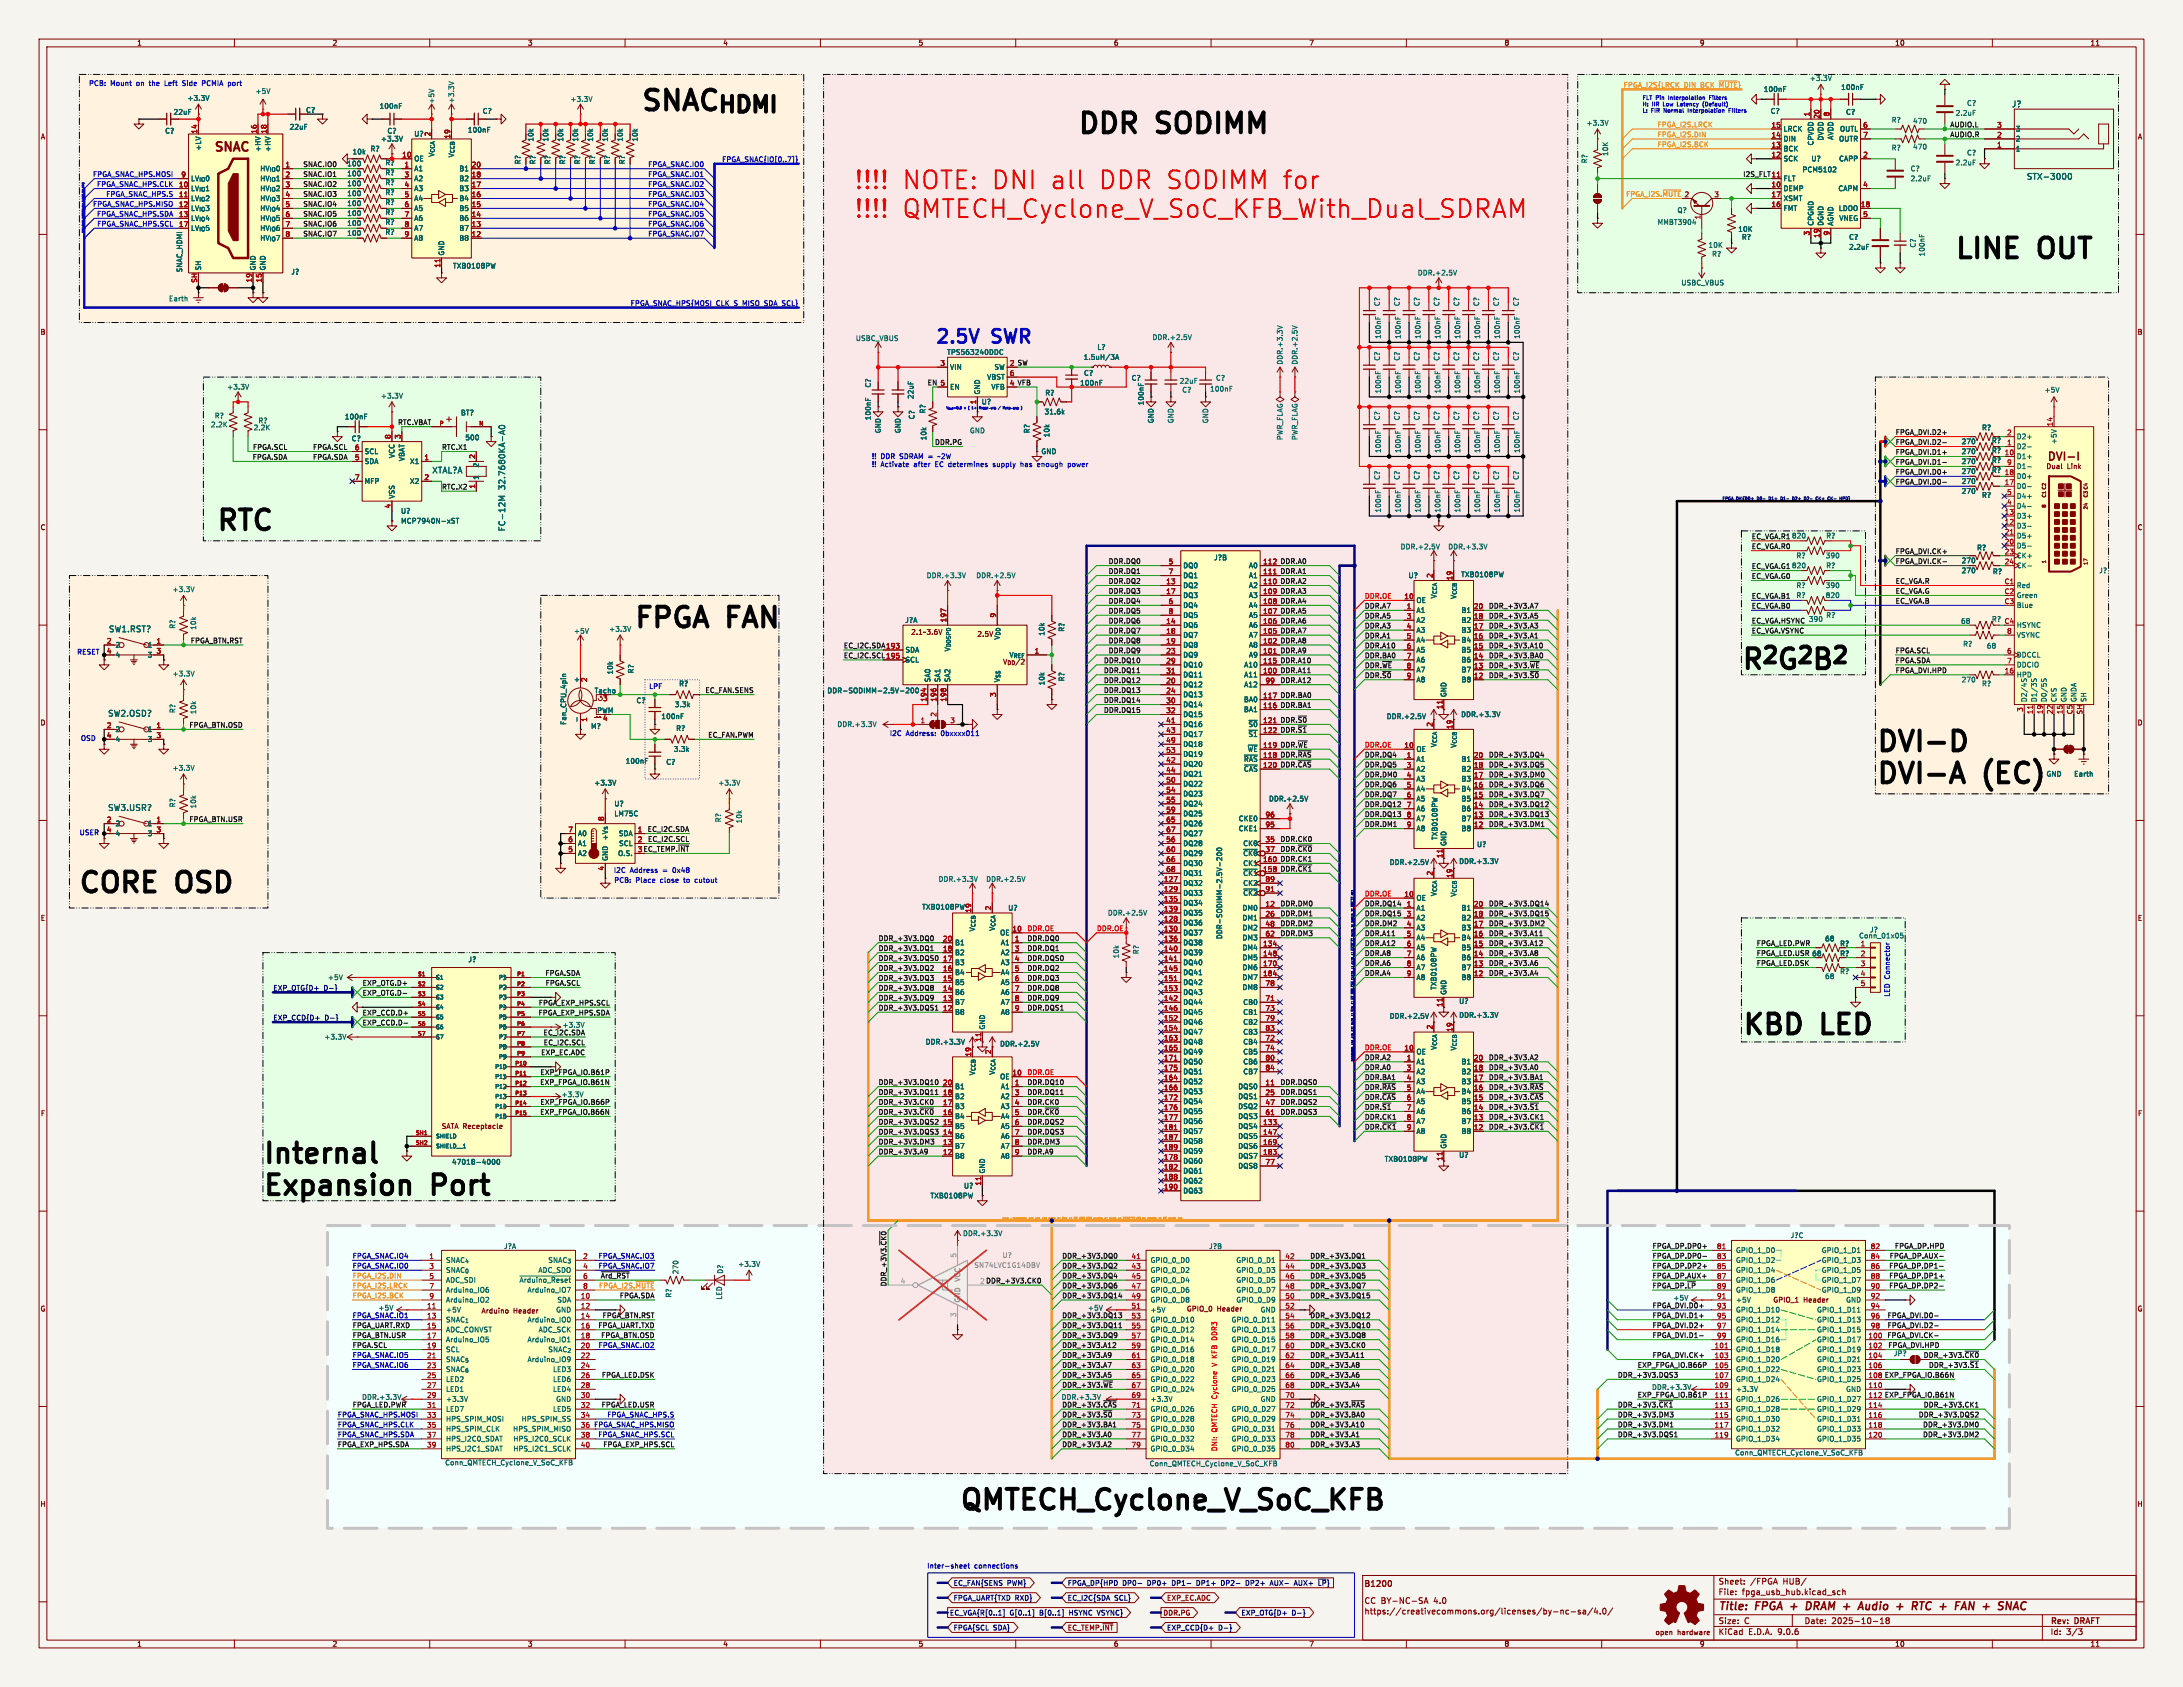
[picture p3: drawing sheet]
<svg xmlns="http://www.w3.org/2000/svg" width="559mm" height="432mm" viewBox="0 0 559 432" stroke-linecap="round" stroke-linejoin="round" font-family="sans-serif">
<defs><g id="words">
<g font-size="7.1">
<text x="162.9" y="28.7">SNAC_{HDMI}</text>
<text x="275.6" y="34.5">DDR</text>
<text x="296.7" y="34.5">SODIMM</text>
<text x="500.1" y="66.6">LINE</text>
<text x="522.5" y="66.6">OUT</text>
<text x="55.1" y="136.1">RTC</text>
<text x="162.1" y="161">FPGA</text>
<text x="186.8" y="161">FAN</text>
<text x="445.5" y="171.7">R^{2}G^{2}B^{2}</text>
<text x="480.1" y="192.7">DVI-D</text>
<text x="480.1" y="200.9">DVI-A</text>
<text x="508.5" y="200.9">(EC)</text>
<text x="19.8" y="228.9">CORE</text>
<text x="45.8" y="228.9">OSD</text>
<text x="445.8" y="265.2">KBD</text>
<text x="466.9" y="265.2">LED</text>
<text x="67.1" y="298.1">Internal</text>
<text x="67.1" y="306.3">Expansion</text>
<text x="111.2" y="306.3">Port</text>
<text x="245.4" y="386.8">QMTECH_Cyclone_V_SoC_KFB</text>
</g>
<g font-size="6.4" fill="#f00">
<text x="218.4" y="49.2">!!!! NOTE: DNI</text>
<text x="270.3" y="49.2">all</text>
<text x="283.4" y="49.2">DDR SODIMM for</text>
<text x="218.4" y="56.5">!!!! QMTECH_Cyclone_V_SoC_KFB_With_Dual_SDRAM</text>
</g>
<text font-size="4.8" fill="#0000c2" x="239.3" y="88.1">2.5V</text>
<text font-size="4.8" fill="#006464" x="254.4" y="88.1">SWR</text>
<text font-size="3.2" fill="#840000" x="54.5" y="39.5">SNAC</text>
<g font-size="2.8" fill="#840000">
<text x="523.8" y="118.5">DVI-I</text>
<text x="439.8" y="412.7">Title:</text>
<text x="449.5" y="412.7">FPGA</text>
<text x="459.2" y="412.7">+</text>
<text x="464" y="412.7">DRAM +</text>
<text x="479.1" y="412.7">Audio</text>
<text x="489.6" y="412.7">+</text>
<text x="494.4" y="412.7">RTC +</text>
<text x="507" y="412.7">FAN +</text>
</g>
<g font-size="2.1" fill="#006464">
<text x="514.9" y="27.7">J?</text>
<text x="518.7" y="46.2">STX-3000</text>
<text x="110.5" y="121.4">XTAL?A</text>
<text x="129.5" y="125.4" transform="rotate(-90 129.5 125.4)">32.7680KA-A0</text>
<text x="129.5" y="136.1" transform="rotate(-90 129.5 136.1)">FC-12M</text>
<text x="27.8" y="162">SW1.RST?</text>
<text x="27.6" y="183.6">SW2.OSD?</text>
<text x="27.6" y="207.7">SW3.USR?</text>
</g>
<g font-size="2.1" fill="#840000">
<text x="349.1" y="406.6">B1200</text>
<text x="439.8" y="405.8">Sheet:</text>
<text x="448" y="405.8">/FPGA</text>
<text x="456.5" y="405.8">HUB/</text>
<text x="349.2" y="410.7">CC BY-NC-SA</text>
<text x="349.2" y="413.4">https://creativecommons.org/licenses/by-nc-sa/4.0/</text>
<text x="367" y="410.7">4.0</text>
<text x="439.8" y="408.5">File:</text>
<text x="445.9" y="408.5">fpga_usb_hub.kicad_sch</text>
<text x="439.8" y="418.7">KiCad</text>
<text x="439.8" y="415.9">Size:</text>
<text x="446.5" y="415.9">C</text>
<text x="447.5" y="418.7">E.D.A.</text>
<text x="455.1" y="418.7">9.0.6</text>
<text x="461.8" y="415.9">Date:</text>
<text x="468.8" y="415.9">2025-10-18</text>
<text x="524.8" y="416.1">Rev:</text>
<text x="524.8" y="418.7">Id:</text>
<text x="528.9" y="418.7">3/3</text>
<text x="531.2" y="416.1">DRAFT</text>
</g>
<g font-size="1.8" fill="#840000">
<text x="35" y="11.9">1</text>
<text x="85" y="11.9">2</text>
<text x="135" y="11.9">3</text>
<text x="185" y="11.9">4</text>
<text x="235" y="11.9">5</text>
<text x="285" y="11.9">6</text>
<text x="335" y="11.9">7</text>
<text x="385" y="11.9">8</text>
<text x="435" y="11.9">9</text>
<text x="485" y="11.9">10</text>
<text x="535" y="11.9">11</text>
<text x="10.3" y="35.9">A</text>
<text x="547.1" y="35.9">A</text>
<text x="10.3" y="85.9">B</text>
<text x="547.1" y="85.9">B</text>
<text x="258.4" y="93.7">2 SW</text>
<text x="258.4" y="98.8">4 VFB</text>
<text x="502" y="113.9">270</text>
<text x="502" y="119">270</text>
<text x="502" y="116.4">270</text>
<text x="502" y="124.1">270</text>
<text x="509.8" y="121.3">R? 18</text>
<text x="509.8" y="121.3">R?</text>
<text x="523.7" y="120.2">Dual</text>
<text x="529.1" y="120.2">Link</text>
<text x="10.3" y="135.9">C</text>
<text x="547.1" y="135.9">C</text>
<text x="233.1" y="162.7">2.1~3.6V</text>
<text x="250.1" y="163.2">2.5V</text>
<text x="256.7" y="170.3">V_{DD}/2</text>
<text x="10.3" y="185.9">D</text>
<text x="547.1" y="185.9">D</text>
<text x="367.9" y="191.4" transform="rotate(-90 367.9 191.4)">V_{CCA}</text>
<text x="373" y="191.6" transform="rotate(-90 373 191.6)">V_{CCB}</text>
<text x="367.9" y="229.5" transform="rotate(-90 367.9 229.5)">V_{CCA}</text>
<text x="373" y="229.7" transform="rotate(-90 373 229.7)">V_{CCB}</text>
<text x="10.3" y="235.9">E</text>
<text x="547.1" y="235.9">E</text>
<text x="463.8" y="245">68</text>
<text x="470.9" y="242.4">R?</text>
<text x="470.9" y="245">R?</text>
<text x="369.3" y="257.9" transform="rotate(-90 369.3 257.9)">11</text>
<text x="367.9" y="268.9" transform="rotate(-90 367.9 268.9)">V_{CCA}</text>
<text x="373" y="269.1" transform="rotate(-90 373 269.1)">V_{CCB}</text>
<text x="249.8" y="275.4" transform="rotate(-90 249.8 275.4)">V_{CCB}</text>
<text x="254.9" y="275.3" transform="rotate(-90 254.9 275.3)">V_{CCA}</text>
<text x="10.3" y="285.9">F</text>
<text x="547.1" y="285.9">F</text>
<text x="112.9" y="289.2">SATA Receptacle</text>
<text x="369.3" y="297.2" transform="rotate(-90 369.3 297.2)">11</text>
<text x="10.3" y="335.9">G</text>
<text x="461.8" y="333.8">Header</text>
<text x="547.1" y="335.9">G</text>
<text x="123" y="336.5">Arduino</text>
<text x="131.5" y="336.5">Header</text>
<text x="303.5" y="336">GPIO_0</text>
<text x="311.7" y="336">Header</text>
<text x="10.2" y="385.9">H</text>
<text x="547" y="385.9">H</text>
<text x="297.7" y="413.7">DDR.PG</text>
<text x="298.6" y="409.9">EXP_EC.ADC</text>
<text x="273.2" y="417.5">EC_TEMP.~{INT}</text>
<text x="423.6" y="418.7">open</text>
<text x="429.3" y="418.7">hardware</text>
<text x="35" y="421.7">1</text>
<text x="85" y="421.7">2</text>
<text x="135" y="421.7">3</text>
<text x="185" y="421.7">4</text>
<text x="235" y="421.7">5</text>
<text x="285" y="421.7">6</text>
<text x="335" y="421.7">7</text>
<text x="385" y="421.7">8</text>
<text x="435" y="421.7">9</text>
<text x="485" y="421.7">10</text>
<text x="535" y="421.7">11</text>
</g>
<g font-size="1.8" fill="#0000c2">
<text x="22.6" y="22.4">PCB:</text>
<text x="28.5" y="22.4">Mount</text>
<text x="35.6" y="22.4">on</text>
<text x="39.4" y="22.4">the</text>
<text x="43.8" y="22.4">Left</text>
<text x="48.9" y="22.4">Side</text>
<text x="54.4" y="22.4">PCMIA</text>
<text x="61.5" y="22.4">port</text>
<text x="184.7" y="41.6">FPGA_SNAC{IO[0..7]}</text>
<text x="23.7" y="45.4">FPGA_SNAC_HPS.MOSI</text>
<text x="24.7" y="47.9">FPGA_SNAC_HPS.CLK</text>
<text x="165.8" y="45.4">FPGA_SNAC.IO1</text>
<text x="165.8" y="42.8">FPGA_SNAC.IO0</text>
<text x="165.8" y="47.9">FPGA_SNAC.IO2</text>
<text x="23.7" y="53">FPGA_SNAC_HPS.MISO</text>
<text x="27.1" y="50.5">FPGA_SNAC_HPS.S</text>
<text x="165.8" y="50.5">FPGA_SNAC.IO3</text>
<text x="165.8" y="53">FPGA_SNAC.IO4</text>
<text x="24.7" y="55.5">FPGA_SNAC_HPS.SDA</text>
<text x="24.8" y="58.1">FPGA_SNAC_HPS.SCL</text>
<text x="165.8" y="55.5">FPGA_SNAC.IO5</text>
<text x="165.8" y="58.1">FPGA_SNAC.IO6</text>
<text x="165.8" y="60.6">FPGA_SNAC.IO7</text>
<text x="161.3" y="78.4">FPGA_SNAC_HPS{MOSI</text>
<text x="183.3" y="78.4">CLK</text>
<text x="188" y="78.4">S MISO</text>
<text x="196.2" y="78.4">SDA SCL}</text>
<text x="223" y="117.9">!!</text>
<text x="223" y="119.9">!!</text>
<text x="225.7" y="117.9">DDR</text>
<text x="225.7" y="119.9">Activate</text>
<text x="231" y="117.9">SDRAM</text>
<text x="234.6" y="119.9">after</text>
<text x="238.7" y="117.9">=</text>
<text x="240.6" y="119.9">EC</text>
<text x="241.8" y="117.9">~2W</text>
<text x="244.5" y="119.9">determines</text>
<text x="256.3" y="119.9">supply</text>
<text x="263.9" y="119.9">has</text>
<text x="268.7" y="119.9">enough</text>
<text x="277" y="119.9">power</text>
<text x="19.6" y="167.7">RESET</text>
<text x="166.1" y="176.7">LPF</text>
<text x="20.6" y="189.8">OSD</text>
<text x="227.6" y="188.5">I2C</text>
<text x="232.1" y="188.5">Address:</text>
<text x="241.5" y="188.5">0bxxxx011</text>
<text x="20.3" y="214">USER</text>
<text x="157" y="223.6">I2C</text>
<text x="157.1" y="226.2">PCB:</text>
<text x="161.3" y="223.6">Address</text>
<text x="162.7" y="226.2">Place</text>
<text x="169.1" y="226.2">close</text>
<text x="169.8" y="223.6">=</text>
<text x="172.5" y="223.6">0x48</text>
<text x="175.3" y="226.2">to</text>
<text x="178.4" y="226.2">cutout</text>
<text x="484" y="255.2" transform="rotate(-90 484 255.2)">LED Connector</text>
<text x="90.2" y="322.2">FPGA_SNAC.IO4</text>
<text x="153.1" y="322.2">FPGA_SNAC.IO3</text>
<text x="90.2" y="324.8">FPGA_SNAC.IO0</text>
<text x="153.1" y="324.8">FPGA_SNAC.IO7</text>
<text x="96.8" y="335.6">+5V</text>
<text x="90.2" y="337.5">FPGA_SNAC.IO1</text>
<text x="90.2" y="347.6">FPGA_SNAC.IO5</text>
<text x="153.1" y="345.1">FPGA_SNAC.IO2</text>
<text x="90.2" y="350.2">FPGA_SNAC.IO6</text>
<text x="86.4" y="362.9">FPGA_SNAC_HPS.MOSI</text>
<text x="86.4" y="365.4">FPGA_SNAC_HPS.CLK</text>
<text x="152" y="365.4">FPGA_SNAC_HPS.MISO</text>
<text x="155.3" y="362.9">FPGA_SNAC_HPS.S</text>
<text x="86.4" y="368">FPGA_SNAC_HPS.SDA</text>
<text x="153" y="368">FPGA_SNAC_HPS.SCL</text>
<text x="237.2" y="401.7">Inter-sheet</text>
<text x="249.4" y="401.7">connections</text>
</g>
<g font-size="1.8" fill="#f90">
<text x="415.5" y="22.5">FPGA_I2S{LRCK</text>
<text x="431.1" y="22.5">DIN</text>
<text x="435.5" y="22.5">BCK</text>
<text x="440.4" y="22.5">~{MUTE}}</text>
<text x="424.2" y="32.7">FPGA_I2S.LRCK</text>
<text x="424.2" y="35.2">FPGA_I2S.DIN</text>
<text x="424.2" y="37.8">FPGA_I2S.BCK</text>
<text x="416.1" y="50.5">FPGA_I2S.~{MUTE}</text>
<text x="90.2" y="327.3">FPGA_I2S.DIN</text>
<text x="90.2" y="329.9">FPGA_I2S.LRCK</text>
<text x="153.2" y="329.9">FPGA_I2S.~{MUTE}</text>
<text x="90.2" y="332.4">FPGA_I2S.BCK</text>
</g>
<g font-size="1.8" fill="#006464">
<text x="451.4" y="23.7">100nF</text>
<text x="463.1" y="20.9">+3.3V</text>
<text x="471.2" y="23.2">100nF</text>
<text x="44.3" y="29.6">22uF</text>
<text x="47.9" y="26">+3.3V</text>
<text x="65.3" y="24.2">+5V</text>
<text x="78.2" y="29.1">C?</text>
<text x="97" y="28">100nF</text>
<text x="111.4" y="26.7" transform="rotate(-90 111.4 26.7)">+5V</text>
<text x="116.4" y="26.6" transform="rotate(-90 116.4 26.6)">+3.3V</text>
<text x="123.4" y="29.3">C?</text>
<text x="145.9" y="26.3">+3.3V</text>
<text x="453.1" y="29.3">C?</text>
<text x="472.4" y="29.6">C?</text>
<text x="500.5" y="29.8">2.2uF</text>
<text x="503.4" y="27.3">C?</text>
<text x="42.2" y="34.4">C?</text>
<text x="74" y="33.4">22uF</text>
<text x="99" y="34.4">C?</text>
<text x="105.9" y="35.2">U?</text>
<text x="119.6" y="34.1">100nF</text>
<text x="406" y="32.4">+3.3V</text>
<text x="456.4" y="33.9">LRCK</text>
<text x="469.5" y="35.9" transform="rotate(-90 469.5 35.9)">AVDD</text>
<text x="470.9" y="33.9">OUTL</text>
<text x="484.1" y="31.6">R?</text>
<text x="489.6" y="31.9">470</text>
<text x="515.9" y="33.9">3</text>
<text x="51.7" y="38.7" transform="rotate(-90 51.7 38.7)">+LV</text>
<text x="66.9" y="39" transform="rotate(-90 66.9 39)">+HV</text>
<text x="69.4" y="39" transform="rotate(-90 69.4 39)">+HV</text>
<text x="90.1" y="39.7">10k</text>
<text x="94.7" y="39">R?</text>
<text x="97.4" y="36.4">+3.3V</text>
<text x="105.9" y="41.5">OE</text>
<text x="111.4" y="40.3" transform="rotate(-90 111.4 40.3)">V_{CCA}</text>
<text x="116.4" y="40.5" transform="rotate(-90 116.4 40.5)">V_{CCB}</text>
<text x="136.8" y="36.4" transform="rotate(-90 136.8 36.4)">10k</text>
<text x="140.6" y="36.4" transform="rotate(-90 140.6 36.4)">10k</text>
<text x="144.4" y="36.4" transform="rotate(-90 144.4 36.4)">10k</text>
<text x="148.2" y="36.4" transform="rotate(-90 148.2 36.4)">10k</text>
<text x="152" y="36.4" transform="rotate(-90 152 36.4)">10k</text>
<text x="155.8" y="36.4" transform="rotate(-90 155.8 36.4)">10k</text>
<text x="159.6" y="36.4" transform="rotate(-90 159.6 36.4)">10k</text>
<text x="163.4" y="36.4" transform="rotate(-90 163.4 36.4)">10k</text>
<text x="406.5" y="41.9" transform="rotate(-90 406.5 41.9)">R?</text>
<text x="411.8" y="40" transform="rotate(-90 411.8 40)">10K</text>
<text x="456.4" y="36.4">DIN</text>
<text x="456.4" y="39">BCK</text>
<text x="456.4" y="41.5">SCK</text>
<text x="463.6" y="41.5">U?</text>
<text x="464.4" y="37.4" transform="rotate(-90 464.4 37.4)">CPVDD</text>
<text x="467" y="36.1" transform="rotate(-90 467 36.1)">DVDD</text>
<text x="470.6" y="36.4">OUTR</text>
<text x="470.6" y="41.5">CAPP</text>
<text x="484.1" y="38.7">R?</text>
<text x="489.6" y="38.5">470</text>
<text x="503.4" y="40">C?</text>
<text x="515.9" y="39">1</text>
<text x="515.9" y="36.4">2</text>
<text x="48.8" y="46.6">LV_{IO}0</text>
<text x="66.5" y="44">HV_{IO}0</text>
<text x="66.5" y="46.6">HV_{IO}1</text>
<text x="88.8" y="45.3">100</text>
<text x="88.8" y="47.9">100</text>
<text x="88.8" y="42.8">100</text>
<text x="98.5" y="45.1">R?</text>
<text x="98.5" y="47.6">R?</text>
<text x="98.5" y="42.5">R?</text>
<text x="105.9" y="44">A1</text>
<text x="105.9" y="46.6">A2</text>
<text x="117.5" y="44">B1</text>
<text x="117.5" y="46.6">B2</text>
<text x="133.5" y="42.2" transform="rotate(-90 133.5 42.2)">R?</text>
<text x="137.3" y="42.2" transform="rotate(-90 137.3 42.2)">R?</text>
<text x="141.1" y="42.2" transform="rotate(-90 141.1 42.2)">R?</text>
<text x="144.9" y="42.2" transform="rotate(-90 144.9 42.2)">R?</text>
<text x="148.7" y="42.2" transform="rotate(-90 148.7 42.2)">R?</text>
<text x="152.5" y="42.2" transform="rotate(-90 152.5 42.2)">R?</text>
<text x="156.3" y="42.2" transform="rotate(-90 156.3 42.2)">R?</text>
<text x="160.1" y="42.2" transform="rotate(-90 160.1 42.2)">R?</text>
<text x="456.4" y="46.6">FLT</text>
<text x="461.3" y="44.3">PCM5102</text>
<text x="489" y="44">C?</text>
<text x="489" y="46.6">2.2uF</text>
<text x="500.5" y="42.5">2.2uF</text>
<text x="48.8" y="49.1">LV_{IO}1</text>
<text x="48.8" y="51.7">LV_{IO}2</text>
<text x="66.5" y="49.1">HV_{IO}2</text>
<text x="66.5" y="51.7">HV_{IO}3</text>
<text x="88.8" y="50.4">100</text>
<text x="88.8" y="52.9">100</text>
<text x="98.5" y="50.1">R?</text>
<text x="98.5" y="52.7">R?</text>
<text x="105.9" y="49.1">A3</text>
<text x="105.9" y="51.7">A4</text>
<text x="117.5" y="49.1">B3</text>
<text x="117.5" y="51.7">B4</text>
<text x="456.4" y="49.1">DEMP</text>
<text x="456.4" y="51.7">XSMT</text>
<text x="470.5" y="49.1">CAPM</text>
<text x="48.8" y="54.2">LV_{IO}3</text>
<text x="48.8" y="56.7">LV_{IO}4</text>
<text x="48.8" y="59.3">LV_{IO}5</text>
<text x="66.5" y="54.2">HV_{IO}4</text>
<text x="66.5" y="56.7">HV_{IO}5</text>
<text x="66.5" y="59.3">HV_{IO}6</text>
<text x="88.8" y="55.5">100</text>
<text x="88.8" y="58">100</text>
<text x="98.5" y="55.2">R?</text>
<text x="98.5" y="57.8">R?</text>
<text x="105.9" y="54.2">A5</text>
<text x="105.9" y="56.7">A6</text>
<text x="105.9" y="59.3">A7</text>
<text x="117.5" y="54.2">B5</text>
<text x="117.5" y="56.7">B6</text>
<text x="117.5" y="59.3">B7</text>
<text x="424.2" y="57.8">MMBT3904</text>
<text x="429.3" y="54.7">Q?</text>
<text x="444.8" y="59.5">10K</text>
<text x="456.4" y="54.2">FMT</text>
<text x="464.4" y="57.9" transform="rotate(-90 464.4 57.9)">CPGND</text>
<text x="467" y="57.9" transform="rotate(-90 467 57.9)">DGND</text>
<text x="469.5" y="57.9" transform="rotate(-90 469.5 57.9)">AGND</text>
<text x="470.6" y="54.2">LDOO</text>
<text x="470.7" y="56.7">VNEG</text>
<text x="66.5" y="61.8">HV_{IO}7</text>
<text x="88.8" y="60.6">100</text>
<text x="98.5" y="60.3">R?</text>
<text x="105.9" y="61.8">A8</text>
<text x="113.9" y="65.5" transform="rotate(-90 113.9 65.5)">GND</text>
<text x="117.5" y="61.8">B8</text>
<text x="437.2" y="63.6">10K</text>
<text x="438.1" y="65.9">R?</text>
<text x="445.8" y="61.6">R?</text>
<text x="473.2" y="61.6">C?</text>
<text x="473.2" y="64.1">2.2uF</text>
<text x="490.6" y="63.5" transform="rotate(-90 490.6 63.5)">C?</text>
<text x="492.9" y="65.8" transform="rotate(-90 492.9 65.8)">100nF</text>
<text x="46.8" y="69.8" transform="rotate(-90 46.8 69.8)">SNAC_HDMI</text>
<text x="51.7" y="69.3" transform="rotate(-90 51.7 69.3)">SH</text>
<text x="65.6" y="69.3" transform="rotate(-90 65.6 69.3)">GND</text>
<text x="68.2" y="69.3" transform="rotate(-90 68.2 69.3)">GND</text>
<text x="74.4" y="70.5">J?</text>
<text x="115.8" y="68.9">TXB0108PW</text>
<text x="362.8" y="70.7">DDR.+2.5V</text>
<text x="43.1" y="77.3">Earth</text>
<text x="430.3" y="73.3">USBC_VBUS</text>
<text x="353.4" y="78.5" transform="rotate(-90 353.4 78.5)">C?</text>
<text x="358.5" y="78.5" transform="rotate(-90 358.5 78.5)">C?</text>
<text x="363.6" y="78.5" transform="rotate(-90 363.6 78.5)">C?</text>
<text x="368.7" y="78.5" transform="rotate(-90 368.7 78.5)">C?</text>
<text x="373.7" y="78.5" transform="rotate(-90 373.7 78.5)">C?</text>
<text x="378.8" y="78.5" transform="rotate(-90 378.8 78.5)">C?</text>
<text x="383.9" y="78.5" transform="rotate(-90 383.9 78.5)">C?</text>
<text x="389" y="78.5" transform="rotate(-90 389 78.5)">C?</text>
<text x="219" y="87.5">USBC_VBUS</text>
<text x="280.8" y="89.8">L?</text>
<text x="294.9" y="87.2">DDR.+2.5V</text>
<text x="353.7" y="86.9" transform="rotate(-90 353.7 86.9)">100nF</text>
<text x="358.7" y="86.9" transform="rotate(-90 358.7 86.9)">100nF</text>
<text x="363.8" y="86.9" transform="rotate(-90 363.8 86.9)">100nF</text>
<text x="368.9" y="86.9" transform="rotate(-90 368.9 86.9)">100nF</text>
<text x="374" y="86.9" transform="rotate(-90 374 86.9)">100nF</text>
<text x="379.1" y="86.9" transform="rotate(-90 379.1 86.9)">100nF</text>
<text x="384.1" y="86.9" transform="rotate(-90 384.1 86.9)">100nF</text>
<text x="389.2" y="86.9" transform="rotate(-90 389.2 86.9)">100nF</text>
<text x="242.3" y="91">TPS563240DDC</text>
<text x="243.1" y="94.8">VIN</text>
<text x="254.4" y="94.8">SW</text>
<text x="277.3" y="92.3">1.5uH/3A</text>
<text x="328.5" y="93.5" transform="rotate(-90 328.5 93.5)">DDR.+3.3V</text>
<text x="332.3" y="93.5" transform="rotate(-90 332.3 93.5)">DDR.+2.5V</text>
<text x="353.4" y="92.5" transform="rotate(-90 353.4 92.5)">C?</text>
<text x="358.5" y="92.5" transform="rotate(-90 358.5 92.5)">C?</text>
<text x="363.6" y="92.5" transform="rotate(-90 363.6 92.5)">C?</text>
<text x="368.7" y="92.5" transform="rotate(-90 368.7 92.5)">C?</text>
<text x="373.7" y="92.5" transform="rotate(-90 373.7 92.5)">C?</text>
<text x="378.8" y="92.5" transform="rotate(-90 378.8 92.5)">C?</text>
<text x="383.9" y="92.5" transform="rotate(-90 383.9 92.5)">C?</text>
<text x="389" y="92.5" transform="rotate(-90 389 92.5)">C?</text>
<text x="58" y="99.9">+3.3V</text>
<text x="223.1" y="99.3" transform="rotate(-90 223.1 99.3)">C?</text>
<text x="243.1" y="99.9">EN</text>
<text x="251.1" y="101.1" transform="rotate(-90 251.1 101.1)">GND</text>
<text x="252.6" y="97.4">VBST</text>
<text x="253.7" y="99.9">VFB</text>
<text x="267.5" y="101.4">R?</text>
<text x="276.4" y="98.9">100nF</text>
<text x="277.4" y="96.4">C?</text>
<text x="289.5" y="97.6">C?</text>
<text x="301.9" y="98.4">22uF</text>
<text x="302.5" y="100.7">C?</text>
<text x="309.6" y="100.4">100nF</text>
<text x="311.1" y="97.6">C?</text>
<text x="353.7" y="100.8" transform="rotate(-90 353.7 100.8)">100nF</text>
<text x="358.7" y="100.8" transform="rotate(-90 358.7 100.8)">100nF</text>
<text x="363.8" y="100.8" transform="rotate(-90 363.8 100.8)">100nF</text>
<text x="368.9" y="100.8" transform="rotate(-90 368.9 100.8)">100nF</text>
<text x="374" y="100.8" transform="rotate(-90 374 100.8)">100nF</text>
<text x="379.1" y="100.8" transform="rotate(-90 379.1 100.8)">100nF</text>
<text x="384.1" y="100.8" transform="rotate(-90 384.1 100.8)">100nF</text>
<text x="389.2" y="100.8" transform="rotate(-90 389.2 100.8)">100nF</text>
<text x="523.2" y="100.7">+5V</text>
<text x="54.9" y="107.3">R?</text>
<text x="88.2" y="107.5">100nF</text>
<text x="97.4" y="102.2">+3.3V</text>
<text x="117.9" y="106.5">BT?</text>
<text x="223.1" y="107.7" transform="rotate(-90 223.1 107.7)">100nF</text>
<text x="234" y="102.3" transform="rotate(-90 234 102.3)">22uF</text>
<text x="234.3" y="107.5" transform="rotate(-90 234.3 107.5)">C?</text>
<text x="237.1" y="105.9" transform="rotate(-90 237.1 105.9)">R?</text>
<text x="251.2" y="103.7">U?</text>
<text x="267.3" y="106.3">31.6k</text>
<text x="293" y="103.9" transform="rotate(-90 293 103.9)">100nF</text>
<text x="353.4" y="107.7" transform="rotate(-90 353.4 107.7)">C?</text>
<text x="358.5" y="107.7" transform="rotate(-90 358.5 107.7)">C?</text>
<text x="363.6" y="107.7" transform="rotate(-90 363.6 107.7)">C?</text>
<text x="368.7" y="107.7" transform="rotate(-90 368.7 107.7)">C?</text>
<text x="373.7" y="107.7" transform="rotate(-90 373.7 107.7)">C?</text>
<text x="378.8" y="107.7" transform="rotate(-90 378.8 107.7)">C?</text>
<text x="383.9" y="107.7" transform="rotate(-90 383.9 107.7)">C?</text>
<text x="389" y="107.7" transform="rotate(-90 389 107.7)">C?</text>
<text x="53.9" y="109.6">2.2K</text>
<text x="64.8" y="110.3">2.2K</text>
<text x="66" y="108.6">R?</text>
<text x="89.9" y="113.1">C?</text>
<text x="119" y="112.9">500</text>
<text x="225.7" y="111" transform="rotate(-90 225.7 111)">GND</text>
<text x="230.7" y="111" transform="rotate(-90 230.7 111)">GND</text>
<text x="237.3" y="112.8" transform="rotate(-90 237.3 112.8)">10k</text>
<text x="248.2" y="111.1">GND</text>
<text x="263.8" y="111" transform="rotate(-90 263.8 111)">R?</text>
<text x="268.8" y="112.1" transform="rotate(-90 268.8 112.1)">10k</text>
<text x="295.5" y="108.5" transform="rotate(-90 295.5 108.5)">GND</text>
<text x="300.6" y="108.5" transform="rotate(-90 300.6 108.5)">GND</text>
<text x="309.5" y="108.5" transform="rotate(-90 309.5 108.5)">GND</text>
<text x="328.5" y="112.8" transform="rotate(-90 328.5 112.8)">PWR_FLAG</text>
<text x="332.3" y="112.8" transform="rotate(-90 332.3 112.8)">PWR_FLAG</text>
<text x="507.2" y="110.3">R?</text>
<text x="509.8" y="113.6">R?</text>
<text x="516.1" y="112.6">D2+</text>
<text x="526.6" y="113.8" transform="rotate(-90 526.6 113.8)">+5V</text>
<text x="93.2" y="116.4">SCL</text>
<text x="93.2" y="119">SDA</text>
<text x="101.2" y="117.4" transform="rotate(-90 101.2 117.4)">VCC</text>
<text x="103.7" y="118.2" transform="rotate(-90 103.7 118.2)">VBAT</text>
<text x="104.8" y="119">X1</text>
<text x="122.8" y="119.8" transform="rotate(-90 122.8 119.8)">2</text>
<text x="266.4" y="116.4">GND</text>
<text x="353.7" y="116.1" transform="rotate(-90 353.7 116.1)">100nF</text>
<text x="358.7" y="116.1" transform="rotate(-90 358.7 116.1)">100nF</text>
<text x="363.8" y="116.1" transform="rotate(-90 363.8 116.1)">100nF</text>
<text x="368.9" y="116.1" transform="rotate(-90 368.9 116.1)">100nF</text>
<text x="374" y="116.1" transform="rotate(-90 374 116.1)">100nF</text>
<text x="379.1" y="116.1" transform="rotate(-90 379.1 116.1)">100nF</text>
<text x="384.1" y="116.1" transform="rotate(-90 384.1 116.1)">100nF</text>
<text x="389.2" y="116.1" transform="rotate(-90 389.2 116.1)">100nF</text>
<text x="509.8" y="118.7">R?</text>
<text x="509.8" y="116.2">R?</text>
<text x="516.1" y="115.2">D2-</text>
<text x="516.1" y="117.7">D1+</text>
<text x="93.2" y="124.1">MFP</text>
<text x="104.8" y="124.1">X2</text>
<text x="122.8" y="122.9" transform="rotate(-90 122.8 122.9)">1</text>
<text x="353.4" y="122.9" transform="rotate(-90 353.4 122.9)">C?</text>
<text x="358.5" y="122.9" transform="rotate(-90 358.5 122.9)">C?</text>
<text x="363.6" y="122.9" transform="rotate(-90 363.6 122.9)">C?</text>
<text x="368.7" y="122.9" transform="rotate(-90 368.7 122.9)">C?</text>
<text x="373.7" y="122.9" transform="rotate(-90 373.7 122.9)">C?</text>
<text x="378.8" y="122.9" transform="rotate(-90 378.8 122.9)">C?</text>
<text x="383.9" y="122.9" transform="rotate(-90 383.9 122.9)">C?</text>
<text x="389" y="122.9" transform="rotate(-90 389 122.9)">C?</text>
<text x="502" y="121.5">270</text>
<text x="516.1" y="120.2">D1-</text>
<text x="516.1" y="122.8">D0+</text>
<text x="516.1" y="125.3">D0-</text>
<text x="101.2" y="127.8" transform="rotate(-90 101.2 127.8)">VSS</text>
<text x="102.5" y="131.7">U?</text>
<text x="353.7" y="131.3" transform="rotate(-90 353.7 131.3)">100nF</text>
<text x="358.7" y="131.3" transform="rotate(-90 358.7 131.3)">100nF</text>
<text x="363.8" y="131.3" transform="rotate(-90 363.8 131.3)">100nF</text>
<text x="368.9" y="131.3" transform="rotate(-90 368.9 131.3)">100nF</text>
<text x="374" y="131.3" transform="rotate(-90 374 131.3)">100nF</text>
<text x="379.1" y="131.3" transform="rotate(-90 379.1 131.3)">100nF</text>
<text x="384.1" y="131.3" transform="rotate(-90 384.1 131.3)">100nF</text>
<text x="389.2" y="131.3" transform="rotate(-90 389.2 131.3)">100nF</text>
<text x="502" y="126.6">270</text>
<text x="507.2" y="127.6">R?</text>
<text x="516.1" y="127.9">D4+</text>
<text x="516.1" y="130.4">D4-</text>
<text x="102.5" y="134.2">MCP7940N-xST</text>
<text x="516.1" y="132.9">D3+</text>
<text x="516.1" y="135.5">D3-</text>
<text x="310.7" y="143.6">J?B</text>
<text x="358.4" y="140.8">DDR.+2.5V</text>
<text x="370.6" y="140.8">DDR.+3.3V</text>
<text x="458.6" y="138">820</text>
<text x="459.7" y="143.1">R?</text>
<text x="467.2" y="143.1">390</text>
<text x="467.3" y="138">R?</text>
<text x="506" y="141.1">R?</text>
<text x="516.1" y="138">D5+</text>
<text x="516.1" y="140.6">D5-</text>
<text x="516.1" y="143.1">CK+</text>
<text x="237.1" y="148.2">DDR.+3.3V</text>
<text x="249.8" y="148.2">DDR.+2.5V</text>
<text x="302.8" y="145.6">DQ0</text>
<text x="302.8" y="148.2">DQ1</text>
<text x="319.6" y="145.6">A0</text>
<text x="319.6" y="148.2">A1</text>
<text x="360.4" y="148.2">U?</text>
<text x="373.9" y="147.9">TXB0108PW</text>
<text x="467.3" y="145.6">R?</text>
<text x="502" y="144.4">270</text>
<text x="502" y="146.9">270</text>
<text x="510" y="147.2">R?</text>
<text x="516.1" y="145.6">CK-</text>
<text x="537.2" y="146.9">J?</text>
<text x="44" y="151.7">+3.3V</text>
<text x="302.8" y="150.7">DQ2</text>
<text x="302.8" y="153.3">DQ3</text>
<text x="302.8" y="155.8">DQ4</text>
<text x="319.6" y="150.7">A2</text>
<text x="319.6" y="153.3">A3</text>
<text x="319.6" y="155.8">A4</text>
<text x="362.5" y="154.5">OE</text>
<text x="367.9" y="153.3" transform="rotate(-90 367.9 153.3)">V_{CCA}</text>
<text x="373" y="153.5" transform="rotate(-90 373 153.5)">V_{CCB}</text>
<text x="459.7" y="153.3">R?</text>
<text x="459.7" y="150.7">R?</text>
<text x="467.2" y="153.3">820</text>
<text x="467.2" y="150.7">390</text>
<text x="516.1" y="150.7">Red</text>
<text x="516.1" y="153.3">Green</text>
<text x="516.1" y="155.8">Blue</text>
<text x="45.1" y="161" transform="rotate(-90 45.1 161)">R?</text>
<text x="50.4" y="161.3" transform="rotate(-90 50.4 161.3)">10k</text>
<text x="155.8" y="161.9">+3.3V</text>
<text x="231.6" y="159.6">J?A</text>
<text x="272.6" y="161.8" transform="rotate(-90 272.6 161.8)">R?</text>
<text x="302.8" y="158.3">DQ5</text>
<text x="302.8" y="160.9">DQ6</text>
<text x="319.6" y="158.3">A5</text>
<text x="319.6" y="160.9">A6</text>
<text x="362.5" y="157.1">A1</text>
<text x="362.5" y="159.6">A2</text>
<text x="374" y="157.1">B1</text>
<text x="374" y="159.6">B2</text>
<text x="467.3" y="158.3">R?</text>
<text x="501.9" y="159.9">68</text>
<text x="516.1" y="160.9">HSYNC</text>
<text x="29.5" y="166">2</text>
<text x="37.7" y="166">1</text>
<text x="146.8" y="162.4">+5V</text>
<text x="231.6" y="167.2">SDA</text>
<text x="243.4" y="166.9" transform="rotate(-90 243.4 166.9)">V_{DDSPD}</text>
<text x="256.1" y="163.9" transform="rotate(-90 256.1 163.9)">V_{DD}</text>
<text x="267.6" y="162.9" transform="rotate(-90 267.6 162.9)">10k</text>
<text x="302.8" y="163.4">DQ7</text>
<text x="302.8" y="166">DQ8</text>
<text x="319.6" y="163.4">A7</text>
<text x="319.6" y="166">A8</text>
<text x="362.5" y="162.2">A3</text>
<text x="362.5" y="164.7">A4</text>
<text x="362.5" y="167.2">A5</text>
<text x="374" y="162.2">B3</text>
<text x="374" y="164.7">B4</text>
<text x="374" y="167.2">B5</text>
<text x="502.4" y="165.7">R?</text>
<text x="508.5" y="166.2">68</text>
<text x="516.1" y="163.4">VSYNC</text>
<text x="29.5" y="168.5">4</text>
<text x="37.7" y="168.5">3</text>
<text x="44" y="173.3">+3.3V</text>
<text x="157.1" y="172.8" transform="rotate(-90 157.1 172.8)">10k</text>
<text x="162.4" y="172.5" transform="rotate(-90 162.4 172.5)">R?</text>
<text x="231.6" y="169.8">SCL</text>
<text x="258.2" y="168.5">V_{REF}</text>
<text x="302.8" y="168.5">DQ9</text>
<text x="302.8" y="171">DQ10</text>
<text x="302.8" y="173.6">DQ11</text>
<text x="318.4" y="171">A10</text>
<text x="318.4" y="173.6">A11</text>
<text x="319.6" y="168.5">A9</text>
<text x="362.5" y="169.8">A6</text>
<text x="362.5" y="172.3">A7</text>
<text x="374" y="169.8">B6</text>
<text x="374" y="172.3">B7</text>
<text x="516.1" y="168.5">DDCCL</text>
<text x="516.1" y="171">DDCIO</text>
<text x="516.1" y="173.6">HPD</text>
<text x="152.1" y="177.5">Tacho</text>
<text x="173.7" y="175.9">R?</text>
<text x="211.7" y="177.6">DDR-SODIMM-2.5V-200</text>
<text x="238.4" y="174.8" transform="rotate(-90 238.4 174.8)">SA0</text>
<text x="240.9" y="174.8" transform="rotate(-90 240.9 174.8)">SA1</text>
<text x="243.4" y="174.8" transform="rotate(-90 243.4 174.8)">SA2</text>
<text x="256.1" y="174.8" transform="rotate(-90 256.1 174.8)">V_{SS}</text>
<text x="267.6" y="175.6" transform="rotate(-90 267.6 175.6)">10k</text>
<text x="272.6" y="174.5" transform="rotate(-90 272.6 174.5)">R?</text>
<text x="302.8" y="176.1">DQ12</text>
<text x="302.8" y="178.7">DQ13</text>
<text x="318.3" y="179.9">BA0</text>
<text x="318.4" y="176.1">A12</text>
<text x="362.5" y="174.9">A8</text>
<text x="370.4" y="178.6" transform="rotate(-90 370.4 178.6)">GND</text>
<text x="374" y="174.9">B8</text>
<text x="502" y="174.9">270</text>
<text x="507.2" y="175.9">R?</text>
<text x="519" y="179.8" transform="rotate(-90 519 179.8)">D2/4S</text>
<text x="521.6" y="179.8" transform="rotate(-90 521.6 179.8)">D1/3S</text>
<text x="524.1" y="179.8" transform="rotate(-90 524.1 179.8)">D0/5S</text>
<text x="526.6" y="179.8" transform="rotate(-90 526.6 179.8)">CKS</text>
<text x="529.2" y="179.8" transform="rotate(-90 529.2 179.8)">GND</text>
<text x="531.7" y="179.8" transform="rotate(-90 531.7 179.8)">GNDA</text>
<text x="534.3" y="179.8" transform="rotate(-90 534.3 179.8)">SH</text>
<text x="45.1" y="182.6" transform="rotate(-90 45.1 182.6)">R?</text>
<text x="50.4" y="182.9" transform="rotate(-90 50.4 182.9)">10k</text>
<text x="145.1" y="185.7" transform="rotate(-90 145.1 185.7)">Fan_CPU_4pin</text>
<text x="152.8" y="182.6">PWM</text>
<text x="162.8" y="180.2">C?</text>
<text x="169.2" y="184.3">100nF</text>
<text x="172.6" y="181.2">3.3k</text>
<text x="302.8" y="181.2">DQ14</text>
<text x="302.8" y="183.7">DQ15</text>
<text x="318.3" y="182.5">BA1</text>
<text x="354.8" y="184.3">DDR.+2.5V</text>
<text x="373.9" y="183.7">DDR.+3.3V</text>
<text x="29.5" y="187.6">2</text>
<text x="29.5" y="190.1">4</text>
<text x="37.7" y="187.6">1</text>
<text x="37.7" y="190.1">3</text>
<text x="151.2" y="186.8">M?</text>
<text x="173" y="187.3">R?</text>
<text x="214.2" y="186.3">DDR.+3.3V</text>
<text x="302.8" y="186.3">DQ16</text>
<text x="302.8" y="188.8">DQ17</text>
<text x="302.8" y="191.4">DQ18</text>
<text x="319.4" y="186.3">~{S0}</text>
<text x="319.4" y="188.8">~{S1}</text>
<text x="44" y="197.5">+3.3V</text>
<text x="160" y="195.7">100nF</text>
<text x="170.4" y="195.9">C?</text>
<text x="172.4" y="192.6">3.3k</text>
<text x="302.8" y="193.9">DQ19</text>
<text x="302.8" y="196.4">DQ20</text>
<text x="318.3" y="195.2">~{RAS}</text>
<text x="318.3" y="197.7">~{CAS}</text>
<text x="319.3" y="192.6">~{WE}</text>
<text x="362.5" y="192.6">OE</text>
<text x="362.5" y="195.2">A1</text>
<text x="362.5" y="197.7">A2</text>
<text x="374" y="195.2">B1</text>
<text x="374" y="197.7">B2</text>
<text x="152" y="201.3">+3.3V</text>
<text x="183.7" y="201.3">+3.3V</text>
<text x="302.8" y="199">DQ21</text>
<text x="302.8" y="201.5">DQ22</text>
<text x="362.5" y="200.3">A3</text>
<text x="362.5" y="202.8">A4</text>
<text x="374" y="200.3">B3</text>
<text x="374" y="202.8">B4</text>
<text x="523.7" y="199">GND</text>
<text x="530.8" y="199">Earth</text>
<text x="45.1" y="206.8" transform="rotate(-90 45.1 206.8)">R?</text>
<text x="50.4" y="207.1" transform="rotate(-90 50.4 207.1)">10k</text>
<text x="157.1" y="206.6">U?</text>
<text x="157.1" y="209.1">LM75C</text>
<text x="302.8" y="204.1">DQ23</text>
<text x="302.8" y="206.6">DQ24</text>
<text x="302.8" y="209.1">DQ25</text>
<text x="324.7" y="205.3">DDR.+2.5V</text>
<text x="362.5" y="205.3">A5</text>
<text x="362.5" y="207.9">A6</text>
<text x="374" y="205.3">B5</text>
<text x="374" y="207.9">B6</text>
<text x="29.5" y="211.7">2</text>
<text x="29.5" y="214.2">4</text>
<text x="37.7" y="211.7">1</text>
<text x="37.7" y="214.2">3</text>
<text x="147.8" y="214.2">A0</text>
<text x="155.8" y="215.2" transform="rotate(-90 155.8 215.2)">+Vs</text>
<text x="158.3" y="214.2">SDA</text>
<text x="184.8" y="210.6" transform="rotate(-90 184.8 210.6)">R?</text>
<text x="190.1" y="210.9" transform="rotate(-90 190.1 210.9)">10k</text>
<text x="302.8" y="211.7">DQ26</text>
<text x="302.8" y="214.2">DQ27</text>
<text x="317" y="210.4">CKE0</text>
<text x="317" y="213">CKE1</text>
<text x="362.5" y="210.4">A7</text>
<text x="362.5" y="213">A8</text>
<text x="368.1" y="215.1" transform="rotate(-90 368.1 215.1)">TXB0108PW</text>
<text x="374" y="210.4">B7</text>
<text x="374" y="213">B8</text>
<text x="147.8" y="216.8">A1</text>
<text x="147.8" y="219.3">A2</text>
<text x="155.8" y="220.5" transform="rotate(-90 155.8 220.5)">GND</text>
<text x="158.1" y="219.3">O.S.</text>
<text x="158.3" y="216.8">SCL</text>
<text x="302.8" y="216.8">DQ28</text>
<text x="302.8" y="219.3">DQ29</text>
<text x="302.8" y="221.8">DQ30</text>
<text x="318.1" y="216.8">CK0</text>
<text x="318.1" y="219.3">~{CK0}</text>
<text x="318.1" y="221.8">CK1</text>
<text x="355.6" y="221.6">DDR.+2.5V</text>
<text x="370.4" y="216.7" transform="rotate(-90 370.4 216.7)">GND</text>
<text x="373.4" y="221.3">DDR.+3.3V</text>
<text x="378" y="217">U?</text>
<text x="240.1" y="225.9">DDR.+3.3V</text>
<text x="252.3" y="225.9">DDR.+2.5V</text>
<text x="302.8" y="224.4">DQ31</text>
<text x="302.8" y="226.9">DQ32</text>
<text x="318.1" y="224.4">~{CK1}</text>
<text x="318.1" y="226.9">CK2</text>
<text x="235.9" y="233">TXB0108PW</text>
<text x="258" y="233.3">U?</text>
<text x="302.8" y="229.5">DQ33</text>
<text x="302.8" y="232">DQ34</text>
<text x="317.9" y="233.3">DM0</text>
<text x="318.1" y="229.5">~{CK2}</text>
<text x="362.5" y="230.7">OE</text>
<text x="362.5" y="233.3">A1</text>
<text x="374" y="233.3">B1</text>
<text x="249.8" y="238.6" transform="rotate(-90 249.8 238.6)">V_{CCB}</text>
<text x="254.9" y="238.4" transform="rotate(-90 254.9 238.4)">V_{CCA}</text>
<text x="255.9" y="239.6">OE</text>
<text x="283.5" y="234.5">DDR.+2.5V</text>
<text x="302.8" y="234.5">DQ35</text>
<text x="302.8" y="237.1">DQ36</text>
<text x="302.8" y="239.6">DQ37</text>
<text x="317.9" y="235.8">DM1</text>
<text x="317.9" y="238.4">DM2</text>
<text x="362.5" y="235.8">A2</text>
<text x="362.5" y="238.4">A3</text>
<text x="374" y="235.8">B2</text>
<text x="374" y="238.4">B3</text>
<text x="478.5" y="238.9">J?</text>
<text x="244.3" y="242.2">B1</text>
<text x="244.3" y="244.7">B2</text>
<text x="256.1" y="242.2">A1</text>
<text x="256.1" y="244.7">A2</text>
<text x="286.6" y="245.4" transform="rotate(-90 286.6 245.4)">10k</text>
<text x="291.7" y="244.4" transform="rotate(-90 291.7 244.4)">R?</text>
<text x="302.8" y="242.2">DQ38</text>
<text x="302.8" y="244.7">DQ39</text>
<text x="313" y="240.5" transform="rotate(-90 313 240.5)">DDR-SODIMM-2.5V-200</text>
<text x="317.9" y="240.9">DM3</text>
<text x="317.9" y="243.4">DM4</text>
<text x="317.9" y="246">DM5</text>
<text x="362.5" y="240.9">A4</text>
<text x="362.5" y="243.4">A5</text>
<text x="362.5" y="246">A6</text>
<text x="374" y="240.9">B4</text>
<text x="374" y="243.4">B5</text>
<text x="374" y="246">B6</text>
<text x="467.1" y="241.1">68</text>
<text x="475.8" y="240.4">Conn_01x05</text>
<text x="83.8" y="251.1">+5V</text>
<text x="119.8" y="246.5">J?</text>
<text x="244.3" y="247.2">B3</text>
<text x="244.3" y="249.8">B4</text>
<text x="256.1" y="247.2">A3</text>
<text x="256.1" y="249.8">A4</text>
<text x="302.8" y="247.2">DQ40</text>
<text x="302.8" y="249.8">DQ41</text>
<text x="317.9" y="248.5">DM6</text>
<text x="317.9" y="251.1">DM7</text>
<text x="362.5" y="248.5">A7</text>
<text x="362.5" y="251.1">A8</text>
<text x="374" y="248.5">B7</text>
<text x="374" y="251.1">B8</text>
<text x="467.1" y="250.8">68</text>
<text x="470.9" y="249.5">R?</text>
<text x="244.3" y="252.3">B5</text>
<text x="244.3" y="254.9">B6</text>
<text x="244.3" y="257.4">B7</text>
<text x="256.1" y="252.3">A5</text>
<text x="256.1" y="254.9">A6</text>
<text x="256.1" y="257.4">A7</text>
<text x="302.8" y="252.3">DQ42</text>
<text x="302.8" y="254.9">DQ43</text>
<text x="302.8" y="257.4">DQ44</text>
<text x="317.9" y="253.6">DM8</text>
<text x="318.1" y="257.4">CB0</text>
<text x="367.9" y="253.5" transform="rotate(-90 367.9 253.5)">TXB0108PW</text>
<text x="370.4" y="254.8" transform="rotate(-90 370.4 254.8)">GND</text>
<text x="373.4" y="257.1">U?</text>
<text x="244.3" y="259.9">B8</text>
<text x="252.3" y="263.7" transform="rotate(-90 252.3 263.7)">GND</text>
<text x="256.1" y="259.9">A8</text>
<text x="302.8" y="259.9">DQ45</text>
<text x="302.8" y="262.5">DQ46</text>
<text x="318.1" y="259.9">CB1</text>
<text x="318.1" y="262.5">CB2</text>
<text x="355.6" y="261">DDR.+2.5V</text>
<text x="373.4" y="260.7">DDR.+3.3V</text>
<text x="82.9" y="266.3">+3.3V</text>
<text x="236.8" y="267.6">DDR.+3.3V</text>
<text x="255.9" y="268.1">DDR.+2.5V</text>
<text x="302.8" y="265">DQ47</text>
<text x="302.8" y="267.6">DQ48</text>
<text x="318.1" y="265">CB3</text>
<text x="318.1" y="267.6">CB4</text>
<text x="302.8" y="270.1">DQ49</text>
<text x="302.8" y="272.6">DQ50</text>
<text x="302.8" y="275.2">DQ51</text>
<text x="318.1" y="270.1">CB5</text>
<text x="318.1" y="272.6">CB6</text>
<text x="318.1" y="275.2">CB7</text>
<text x="362.5" y="270.1">OE</text>
<text x="362.5" y="272.6">A1</text>
<text x="362.5" y="275.2">A2</text>
<text x="374" y="272.6">B1</text>
<text x="374" y="275.2">B2</text>
<text x="244.3" y="279">B1</text>
<text x="244.3" y="281.5">B2</text>
<text x="255.9" y="276.5">OE</text>
<text x="256.1" y="279">A1</text>
<text x="256.1" y="281.5">A2</text>
<text x="302.8" y="277.7">DQ52</text>
<text x="302.8" y="280.3">DQ53</text>
<text x="316.8" y="279">DQS0</text>
<text x="316.8" y="281.5">DQS1</text>
<text x="362.5" y="277.7">A3</text>
<text x="362.5" y="280.3">A4</text>
<text x="374" y="277.7">B3</text>
<text x="374" y="280.3">B4</text>
<text x="244.3" y="284.1">B3</text>
<text x="244.3" y="286.6">B4</text>
<text x="256.1" y="284.1">A3</text>
<text x="256.1" y="286.6">A4</text>
<text x="302.8" y="282.8">DQ54</text>
<text x="302.8" y="285.3">DQ55</text>
<text x="302.8" y="287.9">DQ56</text>
<text x="316.8" y="284.1">DSQ2</text>
<text x="316.8" y="286.6">DQS3</text>
<text x="362.5" y="282.8">A5</text>
<text x="362.5" y="285.3">A6</text>
<text x="362.5" y="287.9">A7</text>
<text x="374" y="282.8">B5</text>
<text x="374" y="285.3">B6</text>
<text x="374" y="287.9">B7</text>
<text x="244.3" y="289.2">B5</text>
<text x="244.3" y="291.7">B6</text>
<text x="256.1" y="289.2">A5</text>
<text x="256.1" y="291.7">A6</text>
<text x="302.8" y="290.4">DQ57</text>
<text x="302.8" y="293">DQ58</text>
<text x="316.8" y="289.2">DQS4</text>
<text x="316.8" y="291.7">DQS5</text>
<text x="362.5" y="290.4">A8</text>
<text x="374" y="290.4">B8</text>
<text x="115.6" y="298.3">47018-4000</text>
<text x="244.3" y="294.2">B7</text>
<text x="244.3" y="296.8">B8</text>
<text x="256.1" y="294.2">A7</text>
<text x="256.1" y="296.8">A8</text>
<text x="302.8" y="295.5">DQ59</text>
<text x="302.8" y="298">DQ60</text>
<text x="316.8" y="294.2">DQS6</text>
<text x="316.8" y="296.8">DQS7</text>
<text x="316.8" y="299.3">DQS8</text>
<text x="354.3" y="297.5">TXB0108PW</text>
<text x="370.4" y="294.1" transform="rotate(-90 370.4 294.1)">GND</text>
<text x="373.4" y="296.5">U?</text>
<text x="246.6" y="304.4">U?</text>
<text x="252.3" y="300.5" transform="rotate(-90 252.3 300.5)">GND</text>
<text x="302.8" y="300.6">DQ61</text>
<text x="302.8" y="303.1">DQ62</text>
<text x="302.8" y="305.7">DQ63</text>
<text x="238" y="306.9">TXB0108PW</text>
<text x="246.4" y="316.6">DDR.+3.3V</text>
<text x="458.2" y="317.1">J?C</text>
<text x="114" y="323.4">SNAC_{4}</text>
<text x="128.9" y="319.9">J?A</text>
<text x="140.2" y="323.4">SNAC_{3}</text>
<text x="294.4" y="323.4">GPIO_0_D0</text>
<text x="309.4" y="319.9">J?B</text>
<text x="316.3" y="323.4">GPIO_0_D1</text>
<text x="444.2" y="320.9">GPIO_1_D0</text>
<text x="444.2" y="323.4">GPIO_1_D2</text>
<text x="466.2" y="320.9">GPIO_1_D1</text>
<text x="466.2" y="323.4">GPIO_1_D3</text>
<text x="114" y="326">SNAC_{0}</text>
<text x="114" y="328.5">ADC_SDI</text>
<text x="132.9" y="328.5">~{Arduino_Reset}</text>
<text x="137.7" y="326">ADC_SDO</text>
<text x="173.8" y="326.3" transform="rotate(-90 173.8 326.3)">270</text>
<text x="185.3" y="326.1" transform="rotate(-90 185.3 326.1)">D?</text>
<text x="188.8" y="324.5">+3.3V</text>
<text x="294.4" y="326">GPIO_0_D2</text>
<text x="294.4" y="328.5">GPIO_0_D4</text>
<text x="316.3" y="326">GPIO_0_D3</text>
<text x="316.3" y="328.5">GPIO_0_D5</text>
<text x="444.2" y="326">GPIO_1_D4</text>
<text x="444.2" y="328.5">GPIO_1_D6</text>
<text x="466.2" y="326">GPIO_1_D5</text>
<text x="466.2" y="328.5">GPIO_1_D7</text>
<text x="114" y="331.1">Arduino_IO6</text>
<text x="114" y="333.6">Arduino_IO2</text>
<text x="134.9" y="331.1">Arduino_IO7</text>
<text x="142.5" y="333.6">SDA</text>
<text x="172.1" y="332.2" transform="rotate(-90 172.1 332.2)">R?</text>
<text x="185" y="332.8" transform="rotate(-90 185 332.8)">LED</text>
<text x="294.4" y="331.1">GPIO_0_D6</text>
<text x="294.4" y="333.6">GPIO_0_D8</text>
<text x="316.3" y="331.1">GPIO_0_D7</text>
<text x="316.3" y="333.6">GPIO_0_D9</text>
<text x="444.2" y="331.1">GPIO_1_D8</text>
<text x="444.2" y="333.6">+5V</text>
<text x="453.7" y="333.8">GPIO_1</text>
<text x="466.2" y="331.1">GPIO_1_D9</text>
<text x="472.4" y="333.6">GND</text>
<text x="114" y="336.1">+5V</text>
<text x="114" y="338.7">SNAC_{1}</text>
<text x="114" y="341.2">ADC_CONVST</text>
<text x="134.9" y="338.7">Arduino_IO0</text>
<text x="137.8" y="341.2">ADC_SCK</text>
<text x="142.2" y="336.1">GND</text>
<text x="294.4" y="336.1">+5V</text>
<text x="294.4" y="338.7">GPIO_0_D10</text>
<text x="294.4" y="341.2">GPIO_0_D12</text>
<text x="315.1" y="338.7">GPIO_0_D11</text>
<text x="315.1" y="341.2">GPIO_0_D13</text>
<text x="322.6" y="336.1">GND</text>
<text x="444.2" y="336.1">GPIO_1_D10</text>
<text x="444.2" y="338.7">GPIO_1_D12</text>
<text x="444.2" y="341.2">GPIO_1_D14</text>
<text x="465" y="336.1">GPIO_1_D11</text>
<text x="465" y="338.7">GPIO_1_D13</text>
<text x="465" y="341.2">GPIO_1_D15</text>
<text x="114" y="343.8">Arduino_IO5</text>
<text x="114" y="346.3">SCL</text>
<text x="134.9" y="343.8">Arduino_IO1</text>
<text x="140.2" y="346.3">SNAC_{2}</text>
<text x="294.4" y="343.8">GPIO_0_D14</text>
<text x="294.4" y="346.3">GPIO_0_D16</text>
<text x="315.1" y="343.8">GPIO_0_D15</text>
<text x="315.1" y="346.3">GPIO_0_D17</text>
<text x="444.2" y="343.8">GPIO_1_D16</text>
<text x="444.2" y="346.3">GPIO_1_D18</text>
<text x="465" y="343.8">GPIO_1_D17</text>
<text x="465" y="346.3">GPIO_1_D19</text>
<text x="484.6" y="347.3">JP?</text>
<text x="114" y="348.8">SNAC_{5}</text>
<text x="114" y="351.4">SNAC_{6}</text>
<text x="114" y="353.9">LED2</text>
<text x="134.9" y="348.8">Arduino_IO9</text>
<text x="141.4" y="351.4">LED3</text>
<text x="141.4" y="353.9">LED6</text>
<text x="294.4" y="348.8">GPIO_0_D18</text>
<text x="294.4" y="351.4">GPIO_0_D20</text>
<text x="294.4" y="353.9">GPIO_0_D22</text>
<text x="315.1" y="348.8">GPIO_0_D19</text>
<text x="315.1" y="351.4">GPIO_0_D21</text>
<text x="315.1" y="353.9">GPIO_0_D23</text>
<text x="444.2" y="348.8">GPIO_1_D20</text>
<text x="444.2" y="351.4">GPIO_1_D22</text>
<text x="444.2" y="353.9">GPIO_1_D24</text>
<text x="465" y="348.8">GPIO_1_D21</text>
<text x="465" y="351.4">GPIO_1_D23</text>
<text x="465" y="353.9">GPIO_1_D25</text>
<text x="114" y="356.5">LED1</text>
<text x="114" y="359">+3.3V</text>
<text x="141.4" y="356.5">LED4</text>
<text x="142.2" y="359">GND</text>
<text x="294.4" y="356.5">GPIO_0_D24</text>
<text x="294.4" y="359">+3.3V</text>
<text x="315.1" y="356.5">GPIO_0_D25</text>
<text x="322.6" y="359">GND</text>
<text x="444.2" y="356.5">+3.3V</text>
<text x="444.2" y="359">GPIO_1_D26</text>
<text x="465" y="359">GPIO_1_D27</text>
<text x="472.4" y="356.5">GND</text>
<text x="114" y="361.5">LED7</text>
<text x="114" y="364.1">HPS_SPIM_MOSI</text>
<text x="133.4" y="364.1">HPS_SPIM_SS</text>
<text x="141.4" y="361.5">LED5</text>
<text x="294.4" y="361.5">GPIO_0_D26</text>
<text x="294.4" y="364.1">GPIO_0_D28</text>
<text x="315.1" y="361.5">GPIO_0_D27</text>
<text x="315.1" y="364.1">GPIO_0_D29</text>
<text x="444.2" y="361.5">GPIO_1_D28</text>
<text x="444.2" y="364.1">GPIO_1_D30</text>
<text x="465" y="361.5">GPIO_1_D29</text>
<text x="465" y="364.1">GPIO_1_D31</text>
<text x="114" y="366.6">HPS_SPIM_CLK</text>
<text x="114" y="369.2">HPS_I2C0_SDAT</text>
<text x="114" y="371.7">HPS_I2C1_SDAT</text>
<text x="131.2" y="366.6">HPS_SPIM_MISO</text>
<text x="131.3" y="369.2">HPS_I2C0_SCLK</text>
<text x="131.3" y="371.7">HPS_I2C1_SCLK</text>
<text x="294.4" y="366.6">GPIO_0_D30</text>
<text x="294.4" y="369.2">GPIO_0_D32</text>
<text x="294.4" y="371.7">GPIO_0_D34</text>
<text x="315.1" y="366.6">GPIO_0_D31</text>
<text x="315.1" y="369.2">GPIO_0_D33</text>
<text x="315.1" y="371.7">GPIO_0_D35</text>
<text x="444.2" y="366.6">GPIO_1_D32</text>
<text x="444.2" y="369.2">GPIO_1_D34</text>
<text x="465" y="366.6">GPIO_1_D33</text>
<text x="465" y="369.2">GPIO_1_D35</text>
<text x="113.8" y="375.3">Conn_QMTECH_Cyclone_V_SoC_KFB</text>
<text x="294.2" y="375.5">Conn_QMTECH_Cyclone_V_SoC_KFB</text>
<text x="444" y="372.7">Conn_QMTECH_Cyclone_V_SoC_KFB</text>
</g>
<g font-size="1.8" fill="#a90000">
<text x="463.3" y="29.9" transform="rotate(-90 463.3 29.9)">1</text>
<text x="468.4" y="29.9" transform="rotate(-90 468.4 29.9)">8</text>
<text x="50.5" y="34.3" transform="rotate(-90 50.5 34.3)">14</text>
<text x="65.8" y="34.3" transform="rotate(-90 65.8 34.3)">16</text>
<text x="68.3" y="34.3" transform="rotate(-90 68.3 34.3)">18</text>
<text x="110.2" y="35" transform="rotate(-90 110.2 35)">2</text>
<text x="115.3" y="35.6" transform="rotate(-90 115.3 35.6)">19</text>
<text x="453.3" y="32.8">15</text>
<text x="453.3" y="35.3">14</text>
<text x="465.8" y="30.5" transform="rotate(-90 465.8 30.5)">20</text>
<text x="476.8" y="32.8">6</text>
<text x="476.8" y="35.3">7</text>
<text x="511.1" y="35.3">2</text>
<text x="511.1" y="32.8">3</text>
<text x="102.8" y="40.4">10</text>
<text x="453.3" y="37.8">13</text>
<text x="453.3" y="40.4">12</text>
<text x="476.8" y="40.4">2</text>
<text x="511.1" y="37.8">1</text>
<text x="46.3" y="45.5">9</text>
<text x="73" y="42.9">1</text>
<text x="73" y="45.5">2</text>
<text x="103.4" y="42.9">1</text>
<text x="103.4" y="45.5">3</text>
<text x="120.6" y="42.9">20</text>
<text x="120.6" y="45.5">18</text>
<text x="453.3" y="45.5">11</text>
<text x="45.7" y="48">10</text>
<text x="45.7" y="50.5">11</text>
<text x="45.7" y="53.1">12</text>
<text x="73" y="48">3</text>
<text x="73" y="50.5">4</text>
<text x="73" y="53.1">5</text>
<text x="103.4" y="48">4</text>
<text x="103.4" y="50.5">5</text>
<text x="103.4" y="53.1">6</text>
<text x="120.6" y="48">17</text>
<text x="120.6" y="50.5">16</text>
<text x="120.6" y="53.1">15</text>
<text x="431.1" y="50.5">2</text>
<text x="438.7" y="50.5">3</text>
<text x="453.3" y="48">10</text>
<text x="453.3" y="50.5">17</text>
<text x="453.3" y="53.1">16</text>
<text x="476.2" y="53.1">18</text>
<text x="476.8" y="48">4</text>
<text x="45.7" y="55.6">13</text>
<text x="45.7" y="58.2">17</text>
<text x="73" y="55.6">6</text>
<text x="73" y="58.2">7</text>
<text x="103.4" y="55.6">7</text>
<text x="103.4" y="58.2">8</text>
<text x="120.6" y="55.6">14</text>
<text x="120.6" y="58.2">13</text>
<text x="435.4" y="56.3" transform="rotate(-90 435.4 56.3)">1</text>
<text x="476.8" y="55.6">5</text>
<text x="73" y="60.7">8</text>
<text x="103.4" y="60.7">9</text>
<text x="120.6" y="60.7">12</text>
<text x="463.3" y="60.4" transform="rotate(-90 463.3 60.4)">3</text>
<text x="465.8" y="61" transform="rotate(-90 465.8 61)">19</text>
<text x="468.4" y="60.4" transform="rotate(-90 468.4 60.4)">9</text>
<text x="112.8" y="68.6" transform="rotate(-90 112.8 68.6)">11</text>
<text x="50.5" y="72.5" transform="rotate(-90 50.5 72.5)">SH</text>
<text x="64.5" y="72.4" transform="rotate(-90 64.5 72.4)">19</text>
<text x="67.1" y="72.4" transform="rotate(-90 67.1 72.4)">15</text>
<text x="240.6" y="93.7">3</text>
<text x="258.4" y="93.7">2</text>
<text x="240.6" y="98.8">5</text>
<text x="258.4" y="96.3">6</text>
<text x="258.4" y="98.8">4</text>
<text x="249.9" y="103.6" transform="rotate(-90 249.9 103.6)">1</text>
<text x="100.1" y="112.5" transform="rotate(-90 100.1 112.5)">8</text>
<text x="102.6" y="112.5" transform="rotate(-90 102.6 112.5)">3</text>
<text x="513.6" y="111.5">2</text>
<text x="525.5" y="109.3" transform="rotate(-90 525.5 109.3)">14</text>
<text x="90.7" y="115.3">6</text>
<text x="90.7" y="117.9">5</text>
<text x="108.5" y="117.9">1</text>
<text x="121.7" y="117.5" transform="rotate(-90 121.7 117.5)">2</text>
<text x="513.6" y="114">1</text>
<text x="513.6" y="119.1">9</text>
<text x="90.7" y="122.9">7</text>
<text x="108.5" y="122.9">2</text>
<text x="121.7" y="125.2" transform="rotate(-90 121.7 125.2)">1</text>
<text x="513" y="124.2">17</text>
<text x="100.1" y="130.2" transform="rotate(-90 100.1 130.2)">4</text>
<text x="513" y="131.8">13</text>
<text x="513.6" y="126.7">5</text>
<text x="513.6" y="129.3">4</text>
<text x="513" y="134.4">12</text>
<text x="513" y="136.9">21</text>
<text x="513" y="139.4">20</text>
<text x="513" y="142">23</text>
<text x="298.4" y="149.6">13</text>
<text x="299" y="144.5">5</text>
<text x="299" y="147.1">7</text>
<text x="323.2" y="144.5">112</text>
<text x="323.2" y="147.1">111</text>
<text x="323.2" y="149.6">110</text>
<text x="366.8" y="148" transform="rotate(-90 366.8 148)">2</text>
<text x="371.9" y="148.6" transform="rotate(-90 371.9 148.6)">19</text>
<text x="513" y="149.6">C1</text>
<text x="513" y="144.5">24</text>
<text x="298.4" y="152.1">17</text>
<text x="299" y="154.7">6</text>
<text x="323.2" y="152.1">109</text>
<text x="323.2" y="154.7">108</text>
<text x="359.4" y="153.4">10</text>
<text x="360" y="156">1</text>
<text x="377.1" y="156">20</text>
<text x="513" y="152.1">C2</text>
<text x="513" y="154.7">C3</text>
<text x="242.3" y="159.4" transform="rotate(-90 242.3 159.4)">197</text>
<text x="255" y="158.2" transform="rotate(-90 255 158.2)">9</text>
<text x="298.4" y="159.8">14</text>
<text x="299" y="157.2">8</text>
<text x="323.2" y="157.2">107</text>
<text x="323.2" y="159.8">106</text>
<text x="360" y="158.5">3</text>
<text x="360" y="161">4</text>
<text x="377.1" y="158.5">18</text>
<text x="377.1" y="161">17</text>
<text x="27.2" y="164.8">2</text>
<text x="27.2" y="167.4">4</text>
<text x="39.9" y="164.8">1</text>
<text x="39.9" y="167.4">3</text>
<text x="226.7" y="166.1">193</text>
<text x="264.7" y="167.4">1</text>
<text x="298.4" y="162.3">18</text>
<text x="298.4" y="164.8">19</text>
<text x="298.4" y="167.4">23</text>
<text x="323.2" y="162.3">105</text>
<text x="323.2" y="164.8">102</text>
<text x="323.2" y="167.4">101</text>
<text x="360" y="163.6">5</text>
<text x="360" y="166.1">6</text>
<text x="377.1" y="163.6">16</text>
<text x="377.1" y="166.1">15</text>
<text x="513.6" y="162.3">8</text>
<text x="513.6" y="167.4">6</text>
<text x="226.7" y="168.7">195</text>
<text x="298.4" y="169.9">29</text>
<text x="298.4" y="172.5">31</text>
<text x="323.2" y="169.9">115</text>
<text x="323.2" y="172.5">100</text>
<text x="360" y="168.7">7</text>
<text x="360" y="171.2">8</text>
<text x="360" y="173.7">9</text>
<text x="377.1" y="168.7">14</text>
<text x="377.1" y="171.2">13</text>
<text x="377.1" y="173.7">12</text>
<text x="513" y="172.5">16</text>
<text x="513.6" y="169.9">7</text>
<text x="148.3" y="174.9" transform="rotate(-90 148.3 174.9)">+</text>
<text x="150.6" y="174.7" transform="rotate(-90 150.6 174.7)">2</text>
<text x="154.2" y="179.8">3</text>
<text x="237.2" y="179.7" transform="rotate(-90 237.2 179.7)">194</text>
<text x="239.8" y="179.7" transform="rotate(-90 239.8 179.7)">196</text>
<text x="242.3" y="179.7" transform="rotate(-90 242.3 179.7)">198</text>
<text x="255" y="178.5" transform="rotate(-90 255 178.5)">3</text>
<text x="298.4" y="175">20</text>
<text x="298.4" y="177.5">24</text>
<text x="323.2" y="178.8">117</text>
<text x="323.8" y="175">99</text>
<text x="150.6" y="184.9" transform="rotate(-90 150.6 184.9)">1</text>
<text x="154.2" y="184.9">4</text>
<text x="235.5" y="185.2">1</text>
<text x="239.8" y="183.6" transform="rotate(-90 239.8 183.6)">2</text>
<text x="243.1" y="185.2">3</text>
<text x="298.4" y="180.1">30</text>
<text x="298.4" y="182.6">32</text>
<text x="298.4" y="185.2">41</text>
<text x="323.2" y="181.4">116</text>
<text x="323.2" y="185.2">121</text>
<text x="369.3" y="181.7" transform="rotate(-90 369.3 181.7)">11</text>
<text x="517.9" y="182.3" transform="rotate(-90 517.9 182.3)">3</text>
<text x="520.4" y="182.9" transform="rotate(-90 520.4 182.9)">11</text>
<text x="523" y="182.9" transform="rotate(-90 523 182.9)">19</text>
<text x="525.5" y="182.9" transform="rotate(-90 525.5 182.9)">22</text>
<text x="528.1" y="182.9" transform="rotate(-90 528.1 182.9)">15</text>
<text x="530.6" y="183" transform="rotate(-90 530.6 183)">C5</text>
<text x="533.1" y="183" transform="rotate(-90 533.1 183)">SH</text>
<text x="27.2" y="186.4">2</text>
<text x="27.2" y="189">4</text>
<text x="39.9" y="186.4">1</text>
<text x="39.9" y="189">3</text>
<text x="298.4" y="187.7">43</text>
<text x="298.4" y="190.2">49</text>
<text x="323.2" y="187.7">122</text>
<text x="323.2" y="191.5">119</text>
<text x="359.4" y="191.5">10</text>
<text x="366.8" y="186.1" transform="rotate(-90 366.8 186.1)">2</text>
<text x="371.9" y="186.7" transform="rotate(-90 371.9 186.7)">19</text>
<text x="298.4" y="192.8">53</text>
<text x="298.4" y="195.3">42</text>
<text x="298.4" y="197.9">44</text>
<text x="323.2" y="194.1">118</text>
<text x="323.2" y="196.6">120</text>
<text x="360" y="194.1">1</text>
<text x="360" y="196.6">3</text>
<text x="377.1" y="194.1">20</text>
<text x="377.1" y="196.6">18</text>
<text x="298.4" y="200.4">50</text>
<text x="298.4" y="202.9">54</text>
<text x="360" y="199.1">4</text>
<text x="360" y="201.7">5</text>
<text x="377.1" y="199.1">17</text>
<text x="377.1" y="201.7">16</text>
<text x="298.4" y="205.5">55</text>
<text x="298.4" y="208">59</text>
<text x="323.8" y="209.3">96</text>
<text x="360" y="204.2">6</text>
<text x="360" y="206.8">7</text>
<text x="360" y="209.3">8</text>
<text x="377.1" y="204.2">15</text>
<text x="377.1" y="206.8">14</text>
<text x="377.1" y="209.3">13</text>
<text x="27.2" y="210.6">2</text>
<text x="27.2" y="213.1">4</text>
<text x="39.9" y="210.6">1</text>
<text x="39.9" y="213.1">3</text>
<text x="145.3" y="213.1">7</text>
<text x="145.3" y="215.6">6</text>
<text x="154.7" y="210.3" transform="rotate(-90 154.7 210.3)">8</text>
<text x="163.1" y="213.1">1</text>
<text x="163.1" y="215.6">2</text>
<text x="298.4" y="210.6">65</text>
<text x="298.4" y="213.1">67</text>
<text x="298.4" y="215.6">56</text>
<text x="323.8" y="211.8">95</text>
<text x="323.8" y="215.6">35</text>
<text x="360" y="211.8">9</text>
<text x="377.1" y="211.8">12</text>
<text x="145.3" y="218.2">5</text>
<text x="163.1" y="218.2">3</text>
<text x="298.4" y="218.2">60</text>
<text x="298.4" y="220.7">66</text>
<text x="323.2" y="220.7">160</text>
<text x="323.8" y="218.2">37</text>
<text x="369.3" y="219.8" transform="rotate(-90 369.3 219.8)">11</text>
<text x="154.7" y="223" transform="rotate(-90 154.7 223)">4</text>
<text x="297.8" y="225.8">127</text>
<text x="298.4" y="223.3">68</text>
<text x="323.2" y="223.3">158</text>
<text x="323.8" y="225.8">89</text>
<text x="366.8" y="224.2" transform="rotate(-90 366.8 224.2)">2</text>
<text x="371.9" y="224.8" transform="rotate(-90 371.9 224.8)">19</text>
<text x="248.7" y="233.7" transform="rotate(-90 248.7 233.7)">19</text>
<text x="253.7" y="233.1" transform="rotate(-90 253.7 233.1)">2</text>
<text x="297.8" y="228.3">129</text>
<text x="297.8" y="230.9">135</text>
<text x="297.8" y="233.4">139</text>
<text x="323.8" y="228.3">91</text>
<text x="323.8" y="232.2">12</text>
<text x="359.4" y="229.6">10</text>
<text x="360" y="232.2">1</text>
<text x="377.1" y="232.2">20</text>
<text x="259" y="238.5">10</text>
<text x="297.8" y="236">128</text>
<text x="297.8" y="238.5">130</text>
<text x="323.8" y="234.7">26</text>
<text x="323.8" y="237.2">48</text>
<text x="323.8" y="239.8">62</text>
<text x="360" y="234.7">3</text>
<text x="360" y="237.2">4</text>
<text x="360" y="239.8">5</text>
<text x="377.1" y="234.7">18</text>
<text x="377.1" y="237.2">17</text>
<text x="377.1" y="239.8">16</text>
<text x="241.3" y="241">20</text>
<text x="241.3" y="243.6">18</text>
<text x="259.6" y="241">1</text>
<text x="259.6" y="243.6">3</text>
<text x="297.8" y="241">136</text>
<text x="297.8" y="243.6">140</text>
<text x="323.2" y="242.3">134</text>
<text x="323.2" y="244.9">148</text>
<text x="360" y="242.3">6</text>
<text x="360" y="244.9">7</text>
<text x="377.1" y="242.3">15</text>
<text x="377.1" y="244.9">14</text>
<text x="476.2" y="242.3">1</text>
<text x="476.2" y="244.9">2</text>
<text x="241.3" y="246.1">17</text>
<text x="241.3" y="248.7">16</text>
<text x="241.3" y="251.2">15</text>
<text x="259.6" y="246.1">4</text>
<text x="259.6" y="248.7">5</text>
<text x="259.6" y="251.2">6</text>
<text x="297.8" y="246.1">141</text>
<text x="297.8" y="248.7">145</text>
<text x="297.8" y="251.2">151</text>
<text x="323.2" y="247.4">170</text>
<text x="323.2" y="249.9">184</text>
<text x="360" y="247.4">8</text>
<text x="360" y="249.9">9</text>
<text x="377.1" y="247.4">13</text>
<text x="377.1" y="249.9">12</text>
<text x="476.2" y="247.4">3</text>
<text x="476.2" y="249.9">4</text>
<text x="241.3" y="253.7">14</text>
<text x="241.3" y="256.3">13</text>
<text x="259.6" y="253.7">7</text>
<text x="259.6" y="256.3">8</text>
<text x="297.8" y="253.7">153</text>
<text x="297.8" y="256.3">142</text>
<text x="323.8" y="252.5">78</text>
<text x="323.8" y="256.3">71</text>
<text x="476.2" y="252.5">5</text>
<text x="241.3" y="258.8">12</text>
<text x="259.6" y="258.8">9</text>
<text x="297.8" y="258.8">146</text>
<text x="297.8" y="261.4">152</text>
<text x="297.8" y="263.9">154</text>
<text x="323.8" y="258.8">73</text>
<text x="323.8" y="261.4">79</text>
<text x="323.8" y="263.9">83</text>
<text x="366.8" y="263.6" transform="rotate(-90 366.8 263.6)">2</text>
<text x="251.2" y="266.7" transform="rotate(-90 251.2 266.7)">11</text>
<text x="253.7" y="269.9" transform="rotate(-90 253.7 269.9)">2</text>
<text x="297.8" y="266.4">163</text>
<text x="297.8" y="269">165</text>
<text x="323.8" y="266.4">72</text>
<text x="323.8" y="269">74</text>
<text x="359.4" y="269">10</text>
<text x="371.9" y="264.2" transform="rotate(-90 371.9 264.2)">19</text>
<text x="248.7" y="270.6" transform="rotate(-90 248.7 270.6)">19</text>
<text x="259" y="275.3">10</text>
<text x="297.8" y="271.5">171</text>
<text x="297.8" y="274.1">175</text>
<text x="323.8" y="271.5">80</text>
<text x="323.8" y="274.1">84</text>
<text x="360" y="271.5">1</text>
<text x="360" y="274.1">3</text>
<text x="377.1" y="271.5">20</text>
<text x="377.1" y="274.1">18</text>
<text x="241.3" y="277.9">20</text>
<text x="241.3" y="280.4">18</text>
<text x="259.6" y="277.9">1</text>
<text x="259.6" y="280.4">3</text>
<text x="297.8" y="276.6">164</text>
<text x="297.8" y="279.1">166</text>
<text x="297.8" y="281.7">172</text>
<text x="323.8" y="277.9">11</text>
<text x="323.8" y="280.4">25</text>
<text x="360" y="276.6">4</text>
<text x="360" y="279.1">5</text>
<text x="360" y="281.7">6</text>
<text x="377.1" y="276.6">17</text>
<text x="377.1" y="279.1">16</text>
<text x="377.1" y="281.7">15</text>
<text x="241.3" y="283">17</text>
<text x="241.3" y="285.5">16</text>
<text x="259.6" y="283">4</text>
<text x="259.6" y="285.5">5</text>
<text x="297.8" y="284.2">176</text>
<text x="297.8" y="286.8">177</text>
<text x="323.8" y="283">47</text>
<text x="323.8" y="285.5">61</text>
<text x="360" y="284.2">7</text>
<text x="360" y="286.8">8</text>
<text x="377.1" y="284.2">14</text>
<text x="377.1" y="286.8">13</text>
<text x="241.3" y="288">15</text>
<text x="241.3" y="290.6">14</text>
<text x="241.3" y="293.1">13</text>
<text x="259.6" y="288">6</text>
<text x="259.6" y="290.6">7</text>
<text x="259.6" y="293.1">8</text>
<text x="297.8" y="289.3">181</text>
<text x="297.8" y="291.8">187</text>
<text x="323.2" y="288">133</text>
<text x="323.2" y="290.6">147</text>
<text x="323.2" y="293.1">169</text>
<text x="360" y="289.3">9</text>
<text x="377.1" y="289.3">12</text>
<text x="241.3" y="295.7">12</text>
<text x="259.6" y="295.7">9</text>
<text x="297.8" y="294.4">189</text>
<text x="297.8" y="296.9">178</text>
<text x="297.8" y="299.5">182</text>
<text x="323.2" y="295.7">183</text>
<text x="323.8" y="298.2">77</text>
<text x="251.2" y="303.6" transform="rotate(-90 251.2 303.6)">11</text>
<text x="297.8" y="302">188</text>
<text x="297.8" y="304.5">190</text>
<text x="109.8" y="322.3">1</text>
<text x="149.2" y="322.3">2</text>
<text x="289.5" y="322.3">41</text>
<text x="328.9" y="322.3">42</text>
<text x="439.4" y="319.8">81</text>
<text x="439.4" y="322.3">83</text>
<text x="478.7" y="319.8">82</text>
<text x="478.7" y="322.3">84</text>
<text x="109.8" y="324.9">3</text>
<text x="109.8" y="327.4">5</text>
<text x="109.8" y="329.9">7</text>
<text x="149.2" y="324.9">4</text>
<text x="149.2" y="327.4">6</text>
<text x="149.2" y="329.9">8</text>
<text x="289.5" y="324.9">43</text>
<text x="289.5" y="327.4">45</text>
<text x="289.5" y="329.9">47</text>
<text x="328.9" y="324.9">44</text>
<text x="328.9" y="327.4">46</text>
<text x="328.9" y="329.9">48</text>
<text x="439.4" y="324.9">85</text>
<text x="439.4" y="327.4">87</text>
<text x="439.4" y="329.9">89</text>
<text x="478.7" y="324.9">86</text>
<text x="478.7" y="327.4">88</text>
<text x="478.7" y="329.9">90</text>
<text x="109.2" y="335">11</text>
<text x="109.8" y="332.5">9</text>
<text x="148.5" y="332.5">10</text>
<text x="148.5" y="335">12</text>
<text x="289.5" y="332.5">49</text>
<text x="289.5" y="335">51</text>
<text x="328.9" y="332.5">50</text>
<text x="328.9" y="335">52</text>
<text x="439.4" y="332.5">91</text>
<text x="439.4" y="335">93</text>
<text x="478.7" y="332.5">92</text>
<text x="478.7" y="335">94</text>
<text x="109.2" y="337.6">13</text>
<text x="109.2" y="340.1">15</text>
<text x="148.5" y="337.6">14</text>
<text x="148.5" y="340.1">16</text>
<text x="289.5" y="337.6">53</text>
<text x="289.5" y="340.1">55</text>
<text x="328.9" y="337.6">54</text>
<text x="328.9" y="340.1">56</text>
<text x="439.4" y="337.6">95</text>
<text x="439.4" y="340.1">97</text>
<text x="478.7" y="337.6">96</text>
<text x="478.7" y="340.1">98</text>
<text x="109.2" y="342.6">17</text>
<text x="109.2" y="345.2">19</text>
<text x="109.2" y="347.7">21</text>
<text x="148.5" y="342.6">18</text>
<text x="148.5" y="345.2">20</text>
<text x="148.5" y="347.7">22</text>
<text x="289.5" y="342.6">57</text>
<text x="289.5" y="345.2">59</text>
<text x="289.5" y="347.7">61</text>
<text x="328.9" y="342.6">58</text>
<text x="328.9" y="345.2">60</text>
<text x="328.9" y="347.7">62</text>
<text x="438.8" y="345.2">101</text>
<text x="438.8" y="347.7">103</text>
<text x="439.4" y="342.6">99</text>
<text x="478.1" y="342.6">100</text>
<text x="478.1" y="345.2">102</text>
<text x="478.1" y="347.7">104</text>
<text x="109.2" y="350.3">23</text>
<text x="109.2" y="352.8">25</text>
<text x="148.5" y="350.3">24</text>
<text x="148.5" y="352.8">26</text>
<text x="289.5" y="350.3">63</text>
<text x="289.5" y="352.8">65</text>
<text x="328.9" y="350.3">64</text>
<text x="328.9" y="352.8">66</text>
<text x="438.8" y="350.3">105</text>
<text x="438.8" y="352.8">107</text>
<text x="478.1" y="350.3">106</text>
<text x="478.1" y="352.8">108</text>
<text x="109.2" y="355.3">27</text>
<text x="109.2" y="357.9">29</text>
<text x="148.5" y="355.3">28</text>
<text x="148.5" y="357.9">30</text>
<text x="289.5" y="355.3">67</text>
<text x="289.5" y="357.9">69</text>
<text x="328.9" y="355.3">68</text>
<text x="328.9" y="357.9">70</text>
<text x="438.8" y="355.3">109</text>
<text x="438.8" y="357.9">111</text>
<text x="478.1" y="355.3">110</text>
<text x="478.1" y="357.9">112</text>
<text x="109.2" y="360.4">31</text>
<text x="109.2" y="363">33</text>
<text x="109.2" y="365.5">35</text>
<text x="148.5" y="360.4">32</text>
<text x="148.5" y="363">34</text>
<text x="148.5" y="365.5">36</text>
<text x="289.5" y="360.4">71</text>
<text x="289.5" y="363">73</text>
<text x="289.5" y="365.5">75</text>
<text x="328.9" y="360.4">72</text>
<text x="328.9" y="363">74</text>
<text x="328.9" y="365.5">76</text>
<text x="438.8" y="360.4">113</text>
<text x="438.8" y="363">115</text>
<text x="438.8" y="365.5">117</text>
<text x="478.1" y="360.4">114</text>
<text x="478.1" y="363">116</text>
<text x="478.1" y="365.5">118</text>
<text x="109.2" y="368">37</text>
<text x="109.2" y="370.6">39</text>
<text x="148.5" y="368">38</text>
<text x="148.5" y="370.6">40</text>
<text x="289.5" y="368">77</text>
<text x="289.5" y="370.6">79</text>
<text x="328.9" y="368">78</text>
<text x="328.9" y="370.6">80</text>
<text x="438.8" y="368">119</text>
<text x="478.1" y="368">120</text>
</g>
<g font-size="1.8" fill="#0f0f0f">
<text x="499.1" y="32.7">AUDIO.L</text>
<text x="499.1" y="35.2">AUDIO.R</text>
<text x="77.5" y="47.9">SNAC.IO2</text>
<text x="77.5" y="45.4">SNAC.IO1</text>
<text x="77.5" y="42.8">SNAC.IO0</text>
<text x="446.1" y="45.4">I2S_FLT 11</text>
<text x="77.5" y="53">SNAC.IO4</text>
<text x="77.5" y="50.5">SNAC.IO3</text>
<text x="77.5" y="58.1">SNAC.IO6</text>
<text x="77.5" y="55.5">SNAC.IO5</text>
<text x="77.5" y="60.6">SNAC.IO7</text>
<text x="101.8" y="108.9">RTC.VBAT</text>
<text x="239.2" y="114">DDR.PG</text>
<text x="485.1" y="111.4">FPGA_DVI.D2+</text>
<text x="485.1" y="114">FPGA_DVI.D2-</text>
<text x="64.6" y="117.8">FPGA.SDA</text>
<text x="64.6" y="115.2">FPGA.SCL</text>
<text x="80" y="117.8">FPGA.SDA</text>
<text x="80" y="115.2">FPGA.SCL</text>
<text x="113" y="115.2">RTC.X1</text>
<text x="485.1" y="116.5">FPGA_DVI.D1+</text>
<text x="485.1" y="119">FPGA_DVI.D1-</text>
<text x="113" y="125.4">RTC.X2</text>
<text x="485.1" y="121.6">FPGA_DVI.D0+</text>
<text x="485.1" y="124.1">FPGA_DVI.D0-</text>
<text x="448.3" y="140.6">EC_VGA.R0</text>
<text x="448.3" y="138.1">EC_VGA.R1</text>
<text x="485.1" y="141.9">FPGA_DVI.CK+</text>
<text x="283.7" y="147">DDR.DQ1</text>
<text x="283.7" y="149.5">DDR.DQ2</text>
<text x="283.7" y="144.4">DDR.DQ0</text>
<text x="327.7" y="149.5">DDR.A2</text>
<text x="327.7" y="147">DDR.A1</text>
<text x="327.7" y="144.4">DDR.A0</text>
<text x="448.3" y="145.7">EC_VGA.G1820</text>
<text x="448.3" y="148.2">EC_VGA.G0</text>
<text x="485.1" y="149.5">EC_VGA.R</text>
<text x="485.1" y="144.4">FPGA_DVI.CK-</text>
<text x="283.7" y="154.6">DDR.DQ4</text>
<text x="283.7" y="152.1">DDR.DQ3</text>
<text x="327.7" y="154.6">DDR.A4</text>
<text x="327.7" y="152.1">DDR.A3</text>
<text x="349.2" y="155.9">DDR.A7</text>
<text x="381" y="155.9">DDR_+3V3.A7</text>
<text x="448.3" y="153.3">EC_VGA.B1</text>
<text x="448.3" y="155.9">EC_VGA.B0</text>
<text x="485.1" y="152.1">EC_VGA.G</text>
<text x="485.1" y="154.6">EC_VGA.B</text>
<text x="283.7" y="157.1">DDR.DQ5</text>
<text x="283.7" y="159.7">DDR.DQ6</text>
<text x="327.7" y="157.1">DDR.A5</text>
<text x="327.7" y="159.7">DDR.A6</text>
<text x="349.2" y="160.9">DDR.A3</text>
<text x="349.2" y="158.4">DDR.A5</text>
<text x="381" y="160.9">DDR_+3V3.A3</text>
<text x="381" y="158.4">DDR_+3V3.A5</text>
<text x="448.3" y="159.7">EC_VGA.HSYNC 390</text>
<text x="48.7" y="164.8">FPGA_BTN.RST</text>
<text x="215.9" y="166">EC_I2C.SDA 193</text>
<text x="283.7" y="167.3">DDR.DQ9</text>
<text x="283.7" y="162.2">DDR.DQ7</text>
<text x="283.7" y="164.8">DDR.DQ8</text>
<text x="327.7" y="167.3">DDR.A9</text>
<text x="327.7" y="162.2">DDR.A7</text>
<text x="327.7" y="164.8">DDR.A8</text>
<text x="349.2" y="163.5">DDR.A1</text>
<text x="349.2" y="166">DDR.A10</text>
<text x="381" y="166">DDR_+3V3.A10</text>
<text x="381" y="163.5">DDR_+3V3.A1</text>
<text x="448.3" y="162.2">EC_VGA.VSYNC</text>
<text x="485.1" y="167.3">FPGA.SCL</text>
<text x="215.9" y="168.6">EC_I2C.SCL 195</text>
<text x="282.5" y="172.4">DDR.DQ11</text>
<text x="282.5" y="169.8">DDR.DQ10</text>
<text x="327.7" y="172.4">DDR.A11</text>
<text x="327.7" y="169.8">DDR.A10</text>
<text x="349.2" y="171.1">DDR.~{WE}</text>
<text x="349.2" y="173.6">DDR.~{S0}</text>
<text x="349.2" y="168.6">DDR.BA0</text>
<text x="381" y="168.6">DDR_+3V3.BA0</text>
<text x="381" y="171.1">DDR_+3V3.~{WE}</text>
<text x="381" y="173.6">DDR_+3V3.~{S0}</text>
<text x="485.1" y="169.8">FPGA.SDA</text>
<text x="485.1" y="172.4">FPGA_DVI.HPD</text>
<text x="180.4" y="177.5">EC_FAN.SENS</text>
<text x="282.5" y="180">DDR.DQ14</text>
<text x="282.5" y="177.5">DDR.DQ13</text>
<text x="282.5" y="174.9">DDR.DQ12</text>
<text x="327.7" y="174.9">DDR.A12</text>
<text x="327.7" y="178.7">DDR.BA0</text>
<text x="282.5" y="182.5">DDR.DQ15</text>
<text x="327.7" y="181.3">DDR.BA1</text>
<text x="327.7" y="185.1">DDR.~{S0}</text>
<text x="48.4" y="186.3">FPGA_BTN.OSD</text>
<text x="181.2" y="188.9">EC_FAN.PWM</text>
<text x="327.7" y="187.6">DDR.~{S1}</text>
<text x="327.7" y="191.4">DDR.~{WE}</text>
<text x="327.7" y="194">DDR.~{RAS}</text>
<text x="327.7" y="196.5">DDR.~{CAS}</text>
<text x="349.2" y="194">DDR.DQ4</text>
<text x="349.2" y="196.5">DDR.DQ5</text>
<text x="381" y="196.5">DDR_+3V3.DQ5</text>
<text x="381" y="194">DDR_+3V3.DQ4</text>
<text x="349.2" y="199">DDR.DM0</text>
<text x="349.2" y="201.6">DDR.DQ6</text>
<text x="381" y="201.6">DDR_+3V3.DQ6</text>
<text x="381" y="199">DDR_+3V3.DM0</text>
<text x="349.2" y="209.2">DDR.DQ13</text>
<text x="349.2" y="206.7">DDR.DQ12</text>
<text x="349.2" y="204.1">DDR.DQ7</text>
<text x="381" y="206.7">DDR_+3V3.DQ12</text>
<text x="381" y="209.2">DDR_+3V3.DQ13</text>
<text x="381" y="204.1">DDR_+3V3.DQ7</text>
<text x="48.4" y="210.5">FPGA_BTN.USR</text>
<text x="165.7" y="213">EC_I2C.SDA</text>
<text x="165.7" y="215.6">EC_I2C.SCL</text>
<text x="327.7" y="215.6">DDR.CK0</text>
<text x="349.2" y="211.7">DDR.DM1</text>
<text x="381" y="211.7">DDR_+3V3.DM1</text>
<text x="163.1" y="218.2">3 EC_TEMP.~{INT}</text>
<text x="327.7" y="218.1">DDR.~{CK0}</text>
<text x="327.7" y="220.6">DDR.CK1</text>
<text x="327.7" y="223.2">DDR.~{CK1}</text>
<text x="327.7" y="232.1">DDR.DM0</text>
<text x="349.2" y="232.1">DDR.DQ14</text>
<text x="381" y="232.1">DDR_+3V3.DQ14</text>
<text x="327.7" y="234.6">DDR.DM1</text>
<text x="327.7" y="239.7">DDR.DM3</text>
<text x="327.7" y="237.1">DDR.DM2</text>
<text x="349.2" y="239.7">DDR.A11</text>
<text x="349.2" y="237.1">DDR.DM2</text>
<text x="349.2" y="234.6">DDR.DQ15</text>
<text x="381" y="234.6">DDR_+3V3.DQ15</text>
<text x="381" y="237.1">DDR_+3V3.DM2</text>
<text x="381" y="239.7">DDR_+3V3.A11</text>
<text x="224.8" y="241">DDR_+3V3.DQ0</text>
<text x="224.8" y="243.5">DDR_+3V3.DQ1</text>
<text x="262.9" y="241">DDR.DQ0</text>
<text x="262.9" y="243.5">DDR.DQ1</text>
<text x="349.2" y="242.2">DDR.A12</text>
<text x="349.2" y="244.8">DDR.A8</text>
<text x="381" y="244.8">DDR_+3V3.A8</text>
<text x="381" y="242.2">DDR_+3V3.A12</text>
<text x="449.6" y="244.8">FPGA_LED.USR 68</text>
<text x="449.6" y="242.2">FPGA_LED.PWR</text>
<text x="139.5" y="249.8">FPGA.SDA</text>
<text x="224.8" y="246">DDR_+3V3.DQS0</text>
<text x="224.8" y="248.6">DDR_+3V3.DQ2</text>
<text x="224.8" y="251.1">DDR_+3V3.DQ3</text>
<text x="262.9" y="248.6">DDR.DQ2</text>
<text x="262.9" y="246">DDR.DQS0</text>
<text x="262.9" y="251.1">DDR.DQ3</text>
<text x="349.2" y="247.3">DDR.A6</text>
<text x="349.2" y="249.8">DDR.A4</text>
<text x="381" y="249.8">DDR_+3V3.A4</text>
<text x="381" y="247.3">DDR_+3V3.A6</text>
<text x="449.6" y="247.3">FPGA_LED.DSK</text>
<text x="92.7" y="254.9">EXP_OTG.D-</text>
<text x="92.7" y="252.4">EXP_OTG.D+</text>
<text x="137.8" y="257.5">FPGA_EXP_HPS.SCL</text>
<text x="139.6" y="252.4">FPGA.SCL</text>
<text x="224.8" y="253.7">DDR_+3V3.DQ8</text>
<text x="224.8" y="256.2">DDR_+3V3.DQ9</text>
<text x="262.9" y="256.2">DDR.DQ9</text>
<text x="262.9" y="253.7">DDR.DQ8</text>
<text x="92.7" y="260">EXP_CCD.D+</text>
<text x="92.7" y="262.5">EXP_CCD.D-</text>
<text x="137.7" y="260">FPGA_EXP_HPS.SDA</text>
<text x="143.9" y="263.2">+3.3V</text>
<text x="224.8" y="258.7">DDR_+3V3.DQS1</text>
<text x="262.9" y="258.7">DDR.DQS1</text>
<text x="139" y="265.1">EC_I2C.SDA</text>
<text x="139.1" y="267.6">EC_I2C.SCL</text>
<text x="138.2" y="275.2">EXP_FPGA_IO.B61P</text>
<text x="138.4" y="270.2">EXP_EC.ADC</text>
<text x="349.2" y="274">DDR.A0</text>
<text x="349.2" y="271.4">DDR.A2</text>
<text x="381" y="271.4">DDR_+3V3.A2</text>
<text x="381" y="274">DDR_+3V3.A0</text>
<text x="138.2" y="277.8">EXP_FPGA_IO.B61N</text>
<text x="143.6" y="281">+3.3V</text>
<text x="224.8" y="277.8">DDR_+3V3.DQ10</text>
<text x="224.8" y="280.3">DDR_+3V3.DQ11</text>
<text x="262.9" y="280.3">DDR.DQ11</text>
<text x="262.9" y="277.8">DDR.DQ10</text>
<text x="327.7" y="277.8">DDR.DQS0</text>
<text x="327.7" y="280.3">DDR.DQS1</text>
<text x="349.2" y="279.1">DDR.~{RAS} 5</text>
<text x="349.2" y="281.6">DDR.~{CAS} 6</text>
<text x="349.2" y="276.5">DDR.BA1</text>
<text x="381" y="281.6">DDR_+3V3.~{CAS}</text>
<text x="381" y="276.5">DDR_+3V3.BA1</text>
<text x="381" y="279.1">DDR_+3V3.~{RAS}</text>
<text x="138.2" y="285.4">EXP_FPGA_IO.B66N</text>
<text x="138.2" y="282.9">EXP_FPGA_IO.B66P</text>
<text x="224.8" y="282.9">DDR_+3V3.CK0</text>
<text x="224.8" y="285.4">DDR_+3V3.~{CK0}</text>
<text x="224.8" y="287.9">DDR_+3V3.DQS2</text>
<text x="262.9" y="287.9">DDR.DQS2</text>
<text x="262.9" y="282.9">DDR.CK0</text>
<text x="262.9" y="285.4">DDR.~{CK0}</text>
<text x="327.7" y="282.9">DDR.DQS2</text>
<text x="327.7" y="285.4">DDR.DQS3</text>
<text x="349.2" y="284.1">DDR.~{S1}</text>
<text x="349.2" y="286.7">DDR.CK1</text>
<text x="381" y="286.7">DDR_+3V3.CK1</text>
<text x="381" y="284.1">DDR_+3V3.~{S1}</text>
<text x="224.8" y="293">DDR_+3V3.DM3</text>
<text x="224.8" y="290.5">DDR_+3V3.DQS3</text>
<text x="262.9" y="293">DDR.DM3</text>
<text x="262.9" y="290.5">DDR.DQS3</text>
<text x="349.2" y="289.2">DDR.~{CK1} 9</text>
<text x="381" y="289.2">DDR_+3V3.~{CK1}</text>
<text x="224.8" y="295.6">DDR_+3V3.A9</text>
<text x="262.9" y="295.6">DDR.A9</text>
<text x="271.8" y="322.2">DDR_+3V3.DQ0</text>
<text x="335.3" y="322.2">DDR_+3V3.DQ1</text>
<text x="422.9" y="322.2">FPGA_DP.DP0-</text>
<text x="422.9" y="319.7">FPGA_DP.DP0+</text>
<text x="483.6" y="322.2">FPGA_DP.AUX-</text>
<text x="484.9" y="319.7">FPGA_DP.HPD</text>
<text x="153.7" y="327.3">~{Ard_RST}</text>
<text x="227" y="329.4" transform="rotate(-90 227 329.4)">DDR_+3V3.~{CK0}</text>
<text x="250.8" y="328.7">2 DDR_+3V3.CK0</text>
<text x="271.8" y="327.3">DDR_+3V3.DQ4</text>
<text x="271.8" y="329.9">DDR_+3V3.DQ6</text>
<text x="271.8" y="324.8">DDR_+3V3.DQ2</text>
<text x="335.3" y="329.9">DDR_+3V3.DQ7</text>
<text x="335.3" y="324.8">DDR_+3V3.DQ3</text>
<text x="335.3" y="327.3">DDR_+3V3.DQ5</text>
<text x="422.9" y="329.9">FPGA_DP.~{LP}</text>
<text x="422.9" y="327.3">FPGA_DP.AUX+</text>
<text x="422.9" y="324.8">FPGA_DP.DP2+</text>
<text x="483.5" y="324.8">FPGA_DP.DP1-</text>
<text x="483.5" y="327.3">FPGA_DP.DP1+</text>
<text x="483.5" y="329.9">FPGA_DP.DP2-</text>
<text x="158.5" y="332.4">FPGA.SDA</text>
<text x="271.8" y="332.4">DDR_+3V3.DQ14</text>
<text x="278.4" y="335.6">+5V</text>
<text x="335.3" y="332.4">DDR_+3V3.DQ15</text>
<text x="422.9" y="334.9">FPGA_DVI.D0+</text>
<text x="428.2" y="333.1">+5V</text>
<text x="90.2" y="340">FPGA_UART.RXD</text>
<text x="153" y="340">FPGA_UART.TXD</text>
<text x="154.1" y="337.5">FPGA_BTN.RST</text>
<text x="271.8" y="340">DDR_+3V3.DQ11</text>
<text x="271.8" y="337.5">DDR_+3V3.DQ13</text>
<text x="335.3" y="337.5">DDR_+3V3.DQ12</text>
<text x="335.3" y="340">DDR_+3V3.DQ10</text>
<text x="422.9" y="337.5">FPGA_DVI.D1+</text>
<text x="422.9" y="340">FPGA_DVI.D2+</text>
<text x="483.1" y="337.5">FPGA_DVI.D0-</text>
<text x="483.1" y="340">FPGA_DVI.D2-</text>
<text x="90.2" y="345.1">FPGA.SCL</text>
<text x="90.2" y="342.6">FPGA_BTN.USR</text>
<text x="153.8" y="342.6">FPGA_BTN.OSD</text>
<text x="271.8" y="347.6">DDR_+3V3.A9</text>
<text x="271.8" y="345.1">DDR_+3V3.A12</text>
<text x="271.8" y="342.6">DDR_+3V3.DQ9</text>
<text x="335.3" y="345.1">DDR_+3V3.CK0</text>
<text x="335.3" y="342.6">DDR_+3V3.DQ8</text>
<text x="335.3" y="347.6">DDR_+3V3.A11</text>
<text x="422.9" y="342.6">FPGA_DVI.D1-</text>
<text x="422.9" y="347.6">FPGA_DVI.CK+</text>
<text x="483" y="342.6">FPGA_DVI.CK-</text>
<text x="483.2" y="345.1">FPGA_DVI.HPD</text>
<text x="492.3" y="347.6">DDR_+3V3.~{CK0}</text>
<text x="154" y="352.7">FPGA_LED.DSK</text>
<text x="271.8" y="352.7">DDR_+3V3.A5</text>
<text x="271.8" y="350.2">DDR_+3V3.A7</text>
<text x="335.3" y="350.2">DDR_+3V3.A8</text>
<text x="335.3" y="352.7">DDR_+3V3.A6</text>
<text x="414" y="352.7">DDR_+3V3.DQS3</text>
<text x="419.1" y="350.2">EXP_FPGA_IO.B66P</text>
<text x="482.3" y="352.7">EXP_FPGA_IO.B66N</text>
<text x="493.6" y="350.2">DDR_+3V3.~{S1}</text>
<text x="92.6" y="358.5">DDR.+3.3V</text>
<text x="271.6" y="358.5">DDR.+3.3V</text>
<text x="271.8" y="355.3">DDR_+3V3.~{WE}</text>
<text x="335.3" y="355.3">DDR_+3V3.A4</text>
<text x="419.1" y="357.8">EXP_FPGA_IO.B61P</text>
<text x="422.8" y="356">DDR.+3.3V</text>
<text x="482.3" y="357.8">EXP_FPGA_IO.B61N</text>
<text x="90.2" y="360.3">FPGA_LED.PWR</text>
<text x="153.9" y="360.3">FPGA_LED.USR</text>
<text x="271.8" y="365.4">DDR_+3V3.BA1</text>
<text x="271.8" y="362.9">DDR_+3V3.~{S0}</text>
<text x="271.8" y="360.3">DDR_+3V3.~{CAS}</text>
<text x="335.3" y="365.4">DDR_+3V3.A10</text>
<text x="335.3" y="360.3">DDR_+3V3.~{RAS}</text>
<text x="335.3" y="362.9">DDR_+3V3.BA0</text>
<text x="414" y="360.3">DDR_+3V3.~{CK1}</text>
<text x="414" y="362.9">DDR_+3V3.DM3</text>
<text x="414" y="365.4">DDR_+3V3.DM1</text>
<text x="491" y="362.9">DDR_+3V3.DQS2</text>
<text x="492.1" y="365.4">DDR_+3V3.DM0</text>
<text x="492.3" y="360.3">DDR_+3V3.CK1</text>
<text x="86.4" y="370.5">FPGA_EXP_HPS.SDA</text>
<text x="154.3" y="370.5">FPGA_EXP_HPS.SCL</text>
<text x="271.8" y="368">DDR_+3V3.A0</text>
<text x="271.8" y="370.5">DDR_+3V3.A2</text>
<text x="335.3" y="370.5">DDR_+3V3.A3</text>
<text x="335.3" y="368">DDR_+3V3.A1</text>
<text x="414" y="368">DDR_+3V3.DQS1</text>
<text x="492.1" y="368">DDR_+3V3.DM2</text>
</g>
<g font-size="1.8" fill="#009600">
<text x="237.3" y="98.7">EN 5</text>
<text x="509.8" y="116.2">R? 10</text>
<text x="509.8" y="159.4">R? C4</text>
</g>
<g font-size="1.8" fill="#f00">
<text x="349.2" y="153.3">DDR.OE</text>
<text x="349.2" y="191.4">DDR.OE</text>
<text x="349.2" y="229.5">DDR.OE</text>
<text x="262.9" y="238.4">DDR.OE</text>
<text x="280.7" y="238.4">DDR.OE</text>
<text x="349.2" y="268.9">DDR.OE</text>
<text x="262.9" y="275.2">DDR.OE</text>
<text x="311.8" y="342.3" transform="rotate(-90 311.8 342.3)">DDR3</text>
<text x="311.8" y="349.4" transform="rotate(-90 311.8 349.4)">V KFB</text>
<text x="311.8" y="371.6" transform="rotate(-90 311.8 371.6)">DNI:</text>
<text x="311.8" y="366.6" transform="rotate(-90 311.8 366.6)">QMTECH Cyclone</text>
</g>
<g font-size="1.8" fill="#000084">
<text x="69.8" y="253.7">EXP_OTG{D+</text>
<text x="82.9" y="253.7">D-}</text>
<text x="69.8" y="261.3">EXP_CCD{D+</text>
<text x="83.1" y="261.3">D-}</text>
<text x="244" y="406.1">EC_FAN{SENS</text>
<text x="257.8" y="406.1">PWM}</text>
<text x="273.2" y="406.1">FPGA_DP{HPD</text>
<text x="287.3" y="406.1">DP0-</text>
<text x="293.8" y="406.1">DP0+</text>
<text x="300.3" y="406.1">DP1-</text>
<text x="306.8" y="406.1">DP1+</text>
<text x="313.3" y="406.1">DP2-</text>
<text x="319.8" y="406.1">DP2+</text>
<text x="326.3" y="406.1">AUX-</text>
<text x="332.6" y="406.1">AUX+</text>
<text x="339" y="406.1">~{LP}}</text>
<text x="243" y="413.7">EC_VGA{R[0..1]</text>
<text x="244" y="409.9">FPGA_UART{TXD RXD}</text>
<text x="258.5" y="413.7">G[0..1]</text>
<text x="266.3" y="413.7">B[0..1]</text>
<text x="273.2" y="409.9">EC_I2C{SDA</text>
<text x="274" y="413.7">HSYNC VSYNC}</text>
<text x="285.3" y="409.9">SCL}</text>
<text x="317.7" y="413.7">EXP_OTG{D+</text>
<text x="330.7" y="413.7">D-}</text>
<text x="244" y="417.5">FPGA{SCL</text>
<text x="254.2" y="417.5">SDA}</text>
<text x="298.6" y="417.5">EXP_CCD{D+</text>
<text x="311.9" y="417.5">D-}</text>
</g>
<g font-size="1.8" fill="#a5a4a2">
<text x="244.9" y="322" transform="rotate(-90 244.9 322)">5</text>
<text x="230.4" y="328.7">4</text>
<text x="244.9" y="337.3" transform="rotate(-90 244.9 337.3)">3</text>
</g>
<g font-size="1.8" fill="#939391">
<text x="256.5" y="322.2">U?</text>
<text x="246" y="328.2" transform="rotate(-90 246 328.2)">VCC</text>
<text x="249.3" y="324.7">SN74LVC1G14DBV</text>
<text x="246" y="333.5" transform="rotate(-90 246 333.5)">GND</text>
</g>
<g font-size="1.4" fill="#0000c2">
<text x="420.4" y="25.8">FLT Pin</text>
<text x="420.4" y="27.4">H:</text>
<text x="420.4" y="29">L:</text>
<text x="422.7" y="29">FIR</text>
<text x="422.9" y="27.4">IIR</text>
<text x="426" y="27.4">Low</text>
<text x="426.1" y="29">Normal</text>
<text x="427.3" y="25.8">Interpolation</text>
<text x="429.8" y="27.4">Latency</text>
<text x="432.5" y="29">Interpolation</text>
<text x="436.6" y="27.4">(Default)</text>
<text x="438" y="25.8">Filters</text>
<text x="443.3" y="29">Filters</text>
</g>
<g font-size="1.4" fill="#a90000">
<text x="112.4" y="109">P</text>
<text x="122.5" y="109">N</text>
<text x="106.9" y="249.9">S1</text>
<text x="132.2" y="249.9">P1</text>
<text x="106.9" y="252.5">S2</text>
<text x="106.9" y="255">S3</text>
<text x="106.9" y="257.6">S4</text>
<text x="132.2" y="252.5">P2</text>
<text x="132.2" y="255">P3</text>
<text x="132.2" y="257.6">P4</text>
<text x="106.9" y="260.1">S5</text>
<text x="106.9" y="262.6">S6</text>
<text x="132.2" y="260.1">P5</text>
<text x="132.2" y="262.6">P6</text>
<text x="106.9" y="265.2">S7</text>
<text x="132.2" y="265.2">P7</text>
<text x="132.2" y="267.7">P8</text>
<text x="131.7" y="272.8">P10</text>
<text x="131.7" y="275.3">P11</text>
<text x="132.2" y="270.3">P9</text>
<text x="131.7" y="277.9">P12</text>
<text x="131.7" y="280.4">P13</text>
<text x="131.7" y="283">P14</text>
<text x="131.7" y="285.5">P15</text>
<text x="106.3" y="290.6">SH1</text>
<text x="106.3" y="293.1">SH2</text>
</g>
<g font-size="1.4" fill="#006464">
<text x="111.5" y="250.9">S1</text>
<text x="127.6" y="250.9">P1</text>
<text x="111.5" y="253.5">S2</text>
<text x="111.5" y="256">S3</text>
<text x="127.6" y="253.5">P2</text>
<text x="127.6" y="256">P3</text>
<text x="111.5" y="258.5">S4</text>
<text x="111.5" y="261.1">S5</text>
<text x="111.5" y="263.6">S6</text>
<text x="127.6" y="258.5">P4</text>
<text x="127.6" y="261.1">P5</text>
<text x="127.6" y="263.6">P6</text>
<text x="111.5" y="266.2">S7</text>
<text x="127.6" y="266.2">P7</text>
<text x="127.6" y="268.7">P8</text>
<text x="126.6" y="273.8">P10</text>
<text x="127.6" y="271.2">P9</text>
<text x="126.6" y="276.3">P11</text>
<text x="126.6" y="278.9">P12</text>
<text x="126.6" y="281.4">P13</text>
<text x="126.6" y="283.9">P14</text>
<text x="126.6" y="286.5">P15</text>
<text x="111.5" y="291.6">SHIELD</text>
<text x="111.5" y="294.1">SHIELD__1</text>
</g>
<g font-size="1.2" fill="#840000">
<text x="523.9" y="130.1" transform="rotate(-90 523.9 130.1)">8</text>
<text x="523.9" y="127.5" transform="rotate(-90 523.9 127.5)">C1 C2</text>
<text x="534.6" y="130.5" transform="rotate(-90 534.6 130.5)">24</text>
<text x="534.6" y="127.5" transform="rotate(-90 534.6 127.5)">C3 C4</text>
<text x="523.9" y="144.3" transform="rotate(-90 523.9 144.3)">1</text>
<text x="534.6" y="144.8" transform="rotate(-90 534.6 144.8)">17</text>
</g>
<g font-size="1.1" fill="#000084">
<text x="440.7" y="128.1">FPGA_DVI{D0+</text>
<text x="449.7" y="128.1">D0-</text>
<text x="453" y="128.1">D1+</text>
<text x="456.4" y="128.1">D1-</text>
<text x="459.7" y="128.1">D2+</text>
<text x="463" y="128.1">D2-</text>
<text x="466.3" y="128.1">CK+</text>
<text x="469.7" y="128.1">CK-</text>
<text x="473" y="128.1">HPD}</text>
</g>
<g font-size=".9" fill="#0000c2">
<text x="242.1" y="104.9">V_{out}=0.6 x</text>
<text x="248.2" y="104.9">(</text>
<text x="249.5" y="104.9">1+</text>
<text x="251.7" y="104.9">R_{VBST-VFB}</text>
<text x="257" y="104.9">/</text>
<text x="258.4" y="104.9">R_{VFB-GND}</text>
</g>
<g font-size=".7" fill="#000084">
<text x="346.6" y="228" transform="rotate(-90 346.6 228)">~{S[0..1]} OE}</text>
<text x="346.6" y="232.4" transform="rotate(-90 346.6 232.4)">DQS[0..3]</text>
<text x="346.6" y="244.1" transform="rotate(-90 346.6 244.1)">CK[0..1]</text>
<text x="346.6" y="240.2" transform="rotate(-90 346.6 240.2)">~{CK[0..1]} DM[0..3]</text>
<text x="346.6" y="257.9" transform="rotate(-90 346.6 257.9)">~{S}[0..1] ~{WE}~{RAS}~{CAS}CKE[0..1]</text>
<text x="346.6" y="261.7" transform="rotate(-90 346.6 261.7)">BA[0..1]</text>
<text x="346.6" y="265.5" transform="rotate(-90 346.6 265.5)">A[0..12]</text>
<text x="346.6" y="271.8" transform="rotate(-90 346.6 271.8)">DDR{DQ[0..15]</text>
</g>
<g font-size=".7" fill="#f90">
<text x="256.5" y="312.3">DDR_+3V3{DQ[0..15]</text>
<text x="265.2" y="312.3">A[0..12]</text>
<text x="269" y="312.3">BA[0..1]</text>
<text x="272.8" y="312.3">~{S}[0..1] ~{WE}~{RAS}~{CAS}CKE[0..1]</text>
<text x="286.6" y="312.3">CK[0..1]</text>
<text x="290.5" y="312.3">~{CK[0..1]} ~{S0}OE</text>
<text x="297.9" y="312.3">DQS[0..3]</text>
<text x="302.3" y="312.3">~{S1}DM[0..3]}</text>
</g>
<g font-size=".5" fill="#0000c2">
<text x="21.5" y="48" transform="rotate(-90 21.5 48)">SDA</text>
<text x="21.5" y="52.8" transform="rotate(-90 21.5 52.8)">CLK</text>
<text x="21.5" y="51" transform="rotate(-90 21.5 51)">S</text>
<text x="21.5" y="50" transform="rotate(-90 21.5 50)">MISO</text>
<text x="21.5" y="59.7" transform="rotate(-90 21.5 59.7)">FPGA_SNAC_HPS{MOSI</text>
</g>
</g></defs>
<path d="M0 0h558.8v431.8h-558.8z" fill="#f5f4ef" stroke="#f5f4ef" stroke-width=".26"/>
<g fill="none" stroke="#840000" stroke-width=".26">
<path d="M10 10h538.8v411.8h-538.8zM12 12h534.8v407.8h-534.8zM60 10v2M110 10v2M160 10v2M210 10v2M260 10v2M310 10v2M360 10v2M410 10v2M460 10v2M510 10v2"/>
<path d="M536.6 11.6h.7M10 60h2M546.8 60h2M10 110h2M546.8 110h2M10 160h2M546.8 160h2M10 210h2M546.8 210h2M10 260h2M546.8 260h2M10 310h2"/>
<path d="M546.8 310h2M10 360h2M546.8 360h2M10 410h2M60 419.8v2M110 419.8v2M160 419.8v2M210 419.8v2M260 419.8v2M310 419.8v2M348.8 403.3h198v16.5h-198zM360 419.8v2"/>
<path d="M364.5 410.4l.5-1.5 .5 1.5M364.7 410h.7M397.1 412.1l-.3 1M397.7 412.6h1.1M399.5 412.1v1M399.5 412.3l.6-.1 .1 .9M401.5 412.2l-.4-.1-.3 .3 .2 .7h.5M402.2 412.6h1.1M404.5 412.2l-.3-.1-.2 .2v.3l.5 .1v.4h-.5M405.3 412.2h.5l.1 .9M405.9 412.5l-.7 .3 .2 .3h.5M407.7 411.6l-1.3 1.9"/>
<path d="M408.5 411.6l-.4 1h.9M408.8 412.1v1M409.6 413v.1M410 419.8v2M410.4 411.8l.2-.2a.8 .8 0 0 1 .5 .8 .8 .8 0 0 1-.5 .7l-.3-.5zM412.8 411.6l-1.3 1.9M438.7 403.2v16.6M438.8 416.3h108M438.8 413.3h108M438.8 409.3h108M444.3 408v.2M444.3 407.3v.1"/>
<path d="M446.5 405.3v.2M446.5 404.6v.1M458.8 413.3v3M460 419.8v2M462.3 403.9l-1.3 1.9M469.5 407.2l.2 .1M469.5 407.7l.3 .2-.3 .3M471 407.3l-.4-.1-.3 .3 .2 .6h.5M471.7 407.3h.6v.9M471.7 406.7v1.5M479.5 415h1.2M481.3 415.6h.9"/>
<path d="M481.3 414.5l.5-.4v1.5M483 414.7l-.2 .3 .2 .6 .6-.3-.3-.6M483 414.7l-.2-.3 .2-.3 .6 .3-.3 .3M483 414.7h.3M510 419.8v2M522.8 413.3v6.5M532 416.9h1l-.5 .6 .4 .1 .1 .5-.3 .3h-.4M546.8 410h2M536.6 421.4h.7"/>
</g>
<path d="M458.4 411.2h1.6M463.3 410.1l-.7-.1-.3 2h.5l.5-.3M477.7 410.7v1.2h.6M490.8 410.4l-.3-.4h-.8l-.2 2M491.4 410h1.2M492 410l-.2 2M493.8 410a1.1 1.1 0 0 0-.8 .9 1.1 1.1 0 0 0 .6 1.1h.2M504.2 410l.9 2 .2-2M517.4 411.7l.5 .3 .6-.2M518.7 410.2l-.6-.2-.6 .5" fill="none" stroke="#840000" stroke-width=".4"/>
<path d="M355.8 404.6a.94 .94 0 0 1 0 1.5" fill="none" stroke="#840000" stroke-width=".3"/>
<g fill="#e5ffe5">
<path d="M403.9 19.1h138.4v55.8h-138.4z"/>
<path d="M67.3 243.8h90.2v63.5h-90.2z"/>
</g>
<g fill="#fff2df">
<path d="M138.4 152.4h61v77.5h-61z"/>
<path d="M20.3 19.1h185.4v63.5h-185.4z"/>
</g>
<path d="M52.1 96.5h86.3v41.9h-86.3z" fill="#e5ffe5"/>
<path d="M83.8 313.7h430.5v77.5h-430.5z" fill="#f3fffc"/>
<path d="M210.8 19.1h190.5v358.1h-190.5z" fill="#fae8e8"/>
<path d="M445.8 135.9h31.7v36.8h-31.7z" fill="#e5ffe5"/>
<g fill="#fff2df">
<path d="M480.1 96.5h59.6v106.7h-59.6z"/>
<path d="M17.8 147.3h50.8v85.1h-50.8z"/>
</g>
<path d="M445.8 235h41.9v31.7h-41.9z" fill="#e5ffe5"/>
<g fill="none" stroke="#840000" stroke-width=".26">
<path d="M127 30.5h1.3v1.3l1.2-1.3-1.2-1.3v1.3M127 30.5h.1M134.6 34.3v1.5l-1 .4 2 .8-2 .7 2 .8-2 .7 2 .8-1 .4v1.5M142.2 34.3v1.5l-1 .4 2.1 .8-2.1 .7 2.1 .8-2.1 .7 2.1 .8-1.1 .4v1.5M146 34.3v1.5l-1 .4 2.1 .8-2.1 .7 2.1 .8-2.1 .7 2.1 .8-1.1 .4v1.5M153.7 34.3v1.5l-1 .4 2 .8-2 .7 2 .8-2 .7 2 .8-1 .4v1.5M64.8 74.9v1.3h-1.3l1.3 1.3 1.2-1.3h-1.2M64.8 74.9h.1M67.3 74.9v1.3h-1.3l1.3 1.3 1.3-1.3h-1.3M67.3 74.9h.1M113 69.9v1.2h-1.2l1.2 1.3 1.3-1.3h-1.3M113 69.9h.1"/>
<path d="M265.4 102.9h1.6l.3 1 .8-2 .8 2 .7-2 .8 2 .7-2 .4 1h1.5"/>
</g>
<path d="M272 105.5l.4 .5M272.4 105.1l-.5 .5" fill="none" stroke="#006464" stroke-width=".26"/>
<path d="M105.4 35.6h15.2v30.4h-15.2z" fill="#ffffc2"/>
<g fill="none" stroke="#840000" stroke-width=".26">
<path d="M105.4 35.6h15.2v30.4h-15.2zM138.4 34.3v1.5l-1 .4 2 .8-2 .7 2 .8-2 .7 2 .8-1 .4v1.5M149.9 34.3v1.5l-1.1 .4 2.1 .8-2.1 .7 2.1 .8-2.1 .7 2.1 .8-1 .4v1.5M157.5 34.3v1.5l-1 .4 2 .8-2 .7 2 .8-2 .7 2 .8-1 .4v1.5M161.3 34.3v1.5l-1 .4 2 .8-2 .7 2 .8-2 .7 2 .8-1 .4v1.5M102.9 40.6h2.5M102.9 43.2h2.5M102.9 45.7h2.5M102.9 48.3h2.5M102.9 50.8h2.5M102.9 53.3h2.5M102.9 55.9h2.5"/>
<path d="M102.9 58.4h2.5M108.5 50.8h2v1h1.8M112.3 49.8h-1.8v1M112.3 51.8l1.7-1v2zM112.3 48.8l1.7 1-1.7 1zM114 49.8h1.8v1h1.3M115.8 50.8v1h-1.8M120.6 43.2h2.6M120.6 45.7h2.6M120.6 48.3h2.6M120.6 50.8h2.6M120.6 53.3h2.6"/>
<path d="M120.6 55.9h2.6M120.6 58.4h2.6M102.9 61h2.5M113 66v2.6M120.6 61h2.6M224.8 90.2h.1M224.8 87.6l-.8 1.3M224.8 87.6l.8 1.3M224.8 87.6v2.6"/>
</g>
<path d="M112.6 66.3v.8" fill="none" stroke="#a90000" stroke-width=".26"/>
<path d="M126.8 67.4l-.3 1.3" fill="none" stroke="#006464" stroke-width=".26"/>
<path d="M242.6 91.4h15.2v10.2h-15.2z" fill="#ffffc2"/>
<g fill="none" stroke="#840000" stroke-width=".26">
<path d="M224.8 97.8v2M229.9 97.8v2M240 94h2.6M240 99.1h2.6M242.6 91.4h15.2v10.2h-15.2zM257.8 96.5h2.5M224.8 104.1v1.3h1.3l-1.3 1.3-1.3-1.3h1.3M224.8 104.1h.1M224.8 100.8v2.1M229.9 104.1v1.3h1.2l-1.2 1.3-1.3-1.3h1.3M229.9 104.1h.1M229.9 100.8v2.1"/>
<path d="M250.2 101.6v2.5"/>
</g>
<path d="M256 90.6l.3 .1 .4-.1M221.6 101.9v.6M222.2 102.1v.4" fill="none" stroke="#006464" stroke-width=".26"/>
<path d="M223.3 99.8h3M228.3 99.8h3.1" fill="none" stroke="#840000" stroke-width=".3"/>
<path d="M223.3 100.8h3M228.3 100.8h3.1" fill="none" stroke="#840000" stroke-width=".33"/>
<path d="M302.3 141h20.3v166.3h-20.3z" fill="#ffffc2"/>
<g fill="none" stroke="#840000" stroke-width=".26">
<path d="M297.2 144.8h5.1M297.2 147.3h5.1M297.2 149.9h5.1M297.2 152.4h5.1M297.2 154.9h5.1M297.2 157.5h5.1M302.3 141h20.3v166.3h-20.3zM322.6 144.8h5.1M322.6 147.3h5.1M322.6 149.9h5.1M322.6 152.4h5.1M322.6 154.9h5.1"/>
<path d="M322.6 157.5h5.1M297.2 160h5.1M297.2 162.6h5.1M297.2 165.1h5.1M297.2 167.6h5.1M297.2 170.2h5.1M297.2 172.7h5.1M297.2 175.3h5.1M297.2 177.8h5.1M322.6 160h5.1M322.6 162.6h5.1M322.6 165.1h5.1"/>
<path d="M322.6 167.6h5.1M322.6 170.2h5.1M322.6 172.7h5.1M322.6 175.3h5.1M322.6 179.1h5.1M297.2 180.3h5.1M297.2 182.9h5.1M297.2 185.4h5.1M297.2 188h5.1M297.2 190.5h5.1M297.2 193h5.1M297.2 195.6h5.1"/>
<path d="M297.2 198.1h5.1M322.6 185.4h5.1M322.6 188h5.1M322.6 181.6h5.1M322.6 191.8h5.1M322.6 194.3h5.1M322.6 196.9h5.1M297.2 200.7h5.1M297.2 203.2h5.1M297.2 205.7h5.1M297.2 208.3h5.1M297.2 210.8h5.1"/>
<path d="M297.2 213.4h5.1M297.2 215.9h5.1M297.2 218.4h5.1M322.6 215.3l-1.3 .6 1.3 .6M322.6 215.9h5.1M322.6 209.6h5.1M322.6 212.1h5.1M323.8 218.4h3.9M330.2 208.3h.1M330.2 205.7l.8 1.3M330.2 205.7l-.8 1.3M330.2 205.7v2.6"/>
<path d="M297.2 221h5.1M297.2 223.5h5.1M297.2 226.1h5.1M297.2 228.6h5.1M297.2 231.1h5.1M297.2 233.7h5.1M297.2 236.2h5.1M297.2 238.8h5.1M322.6 220.3l-1.3 .7 1.3 .6M322.6 225.4l-1.3 .7 1.3 .6M322.6 221h5.1M322.6 226.1h5.1"/>
<path d="M322.6 232.4h5.1M322.6 235h5.1M322.6 237.5h5.1M323.8 223.5h3.9M323.8 228.6h3.9M297.2 241.3h5.1M297.2 243.8h5.1M297.2 246.4h5.1M297.2 248.9h5.1M297.2 251.5h5.1M297.2 254h5.1M297.2 256.5h5.1"/>
<path d="M297.2 259.1h5.1M322.6 256.5h5.1M322.6 259.1h5.1M322.6 240h5.1M322.6 242.6h5.1M322.6 245.1h5.1M322.6 247.7h5.1M322.6 250.2h5.1M322.6 252.7h5.1M297.2 261.6h5.1M297.2 264.2h5.1M297.2 266.7h5.1"/>
<path d="M297.2 269.2h5.1M297.2 271.8h5.1M297.2 274.3h5.1M297.2 276.9h5.1M297.2 279.4h5.1M322.6 261.6h5.1M322.6 264.2h5.1M322.6 266.7h5.1M322.6 269.2h5.1M322.6 271.8h5.1M322.6 274.3h5.1M322.6 278.1h5.1"/>
<path d="M297.2 281.9h5.1M297.2 284.5h5.1M297.2 287h5.1M297.2 289.6h5.1M297.2 292.1h5.1M297.2 294.6h5.1M297.2 297.2h5.1M297.2 299.7h5.1M322.6 280.7h5.1M322.6 283.2h5.1M322.6 285.8h5.1M322.6 288.3h5.1"/>
<path d="M322.6 290.8h5.1M322.6 293.4h5.1M322.6 295.9h5.1M322.6 298.5h5.1M297.2 302.3h5.1M297.2 304.8h5.1"/>
</g>
<g fill="none" stroke="#a90000" stroke-width=".26">
<path d="M325.9 144.4h.8M325.9 155.8h.9l-.6 1.3M326 146.9h.7M326.6 143.2v.4M300 172.3h.7M325.9 164.7h.8M325.9 177.4h.9l-.6 1.3M326 167.2h.7M326.6 163.5v.5M300 185h.7M325.9 187.5h.8M326 185h.7"/>
<path d="M326.6 186.4v.4M300.5 224.4h.9l-.6 1.2M325.4 228.2h.7M300.5 256.1h.8M300.6 246h.7M300.6 251h.7M301.2 255v.4M325.4 256.1h.7M326 241.7h.8M326 249.3h.8M300.5 261.2h.8M300.6 263.3h.8"/>
<path d="M300.6 271.4h.7M300.6 276h.8M301.2 260.1v.4M325.4 277.7h.7M300.5 281.5h.8M300.5 285.3h.9l-.6 1.3M300.5 290.4h.9l-.6 1.3M300.5 299.3h.8M300.6 289.1h.7M301.2 280.4v.4M301.2 298.2v.4M325.4 285.3h.7"/>
<path d="M325.9 289.1h.9l-.6 1.3"/>
</g>
<path d="M318.5 193.3h3.3M318.5 195.8h3.3M319.5 190.7h2.3M311.5 217.2a.62 .62 0 0 1 .8-.2 .62 .62 0 0 1 .4 .6 .62 .62 0 0 1-.7 .3 .62 .62 0 0 1-.5-.7zM311.6 218.4a.61 .61 0 0 1 .7-.2 .61 .61 0 0 1 .4 .6 .62 .62 0 0 1-.7 .3 .62 .62 0 0 1-.5-.7zM312.7 219.5v.8l-.9-.8-.3 .2 .1 .5M318.3 217.4h3.5M333.9 203.8l.5 1.2 .4-1.2M318.3 222.5h3.5M318.3 227.6h3.5" fill="none" stroke="#006464" stroke-width=".26"/>
<path d="M243.8 270.5h15.3v30.5h-15.3z" fill="#ffffc2"/>
<g fill="none" stroke="#840000" stroke-width=".26">
<path d="M100.3 39.4h.1M100.3 36.8l-.7 1.3M100.3 36.8l.8 1.3M100.3 36.8v2.6M148.6 29.2h.1M148.6 26.7l-.8 1.2M148.6 26.7l.8 1.2M148.6 26.7v2.5M88.9 40.6v1.3l-1.3-1.3 1.3-1.2v1.2h1.3M90.2 40.6h.1M91.4 45.7h1.6l.3 1 .8-2 .8 2 .7-2 .8 2 .8-2 .3 1h1.6M91.4 48.3h1.6l.3 1 .8-2.1 .8 2.1 .7-2.1 .8 2.1 .8-2.1 .3 1.1h1.6"/>
<path d="M91.4 40.6h1.6l.3 1.1 .8-2.1 .8 2.1 .7-2.1 .8 2.1 .8-2.1 .3 1h1.6M91.4 43.2h1.6l.3 1 .8-2 .8 2 .7-2 .8 2 .8-2 .3 1h1.6M91.4 50.8h1.6l.3 1 .8-2 .8 2 .7-2 .8 2 .8-2 .3 1h1.6M91.4 53.3h1.6l.3 1.1 .8-2.1 .8 2.1 .7-2.1 .8 2.1 .8-2.1 .3 1h1.6M91.4 55.9h1.6l.3 1 .8-2 .8 2 .7-2 .8 2 .8-2 .3 1h1.6M91.4 58.4h1.6l.3 1 .8-2 .8 2 .7-2 .8 2 .8-2 .3 1h1.6M91.4 61h1.6l.3 1 .8-2.1 .8 2.1 .7-2.1 .8 2.1 .8-2.1 .3 1.1h1.6M375.9 77.5v2M381 77.5v2M386.1 77.5v2M486.4 67.3v1.3h1.3l-1.3 1.3-1.3-1.3h1.3M486.4 67.3h.1"/>
<path d="M274.3 94v2M274.3 97v2.1M279.4 94h.5l.2-.4 .3-.1 .4 .1 .1 .4 .2-.4 .3-.1 .4 .1 .1 .4 .2-.4 .3-.1 .4 .1 .2 .4 .1-.4 .4-.1 .3 .1 .2 .4h.5M294.6 95.3v2M294.6 98.3v2M375.9 80.5v2.1M375.9 91.4v2.1M375.9 94.5v2M381 80.5v2.1M381 91.4v2.1M381 94.5v2M386.1 80.5v2.1"/>
<path d="M386.1 91.4v2.1M386.1 94.5v2M61 102.9h.1M61 100.3l.7 1.3M61 100.3l-.8 1.3M61 100.3v2.6M86.4 110.5v1.3h1.2l-1.2 1.2-1.3-1.2h1.3M86.4 110.5h.1M88.9 109.2h2M91.9 109.2h2.1M100.3 105.4h.1M100.3 102.9v2.5"/>
<path d="M100.3 102.9l.8 1.2M100.3 102.9l-.7 1.2M110.5 109.2h6.3M114.3 107.3h1.3M114.9 106.7v1.3M116.8 106.7v5.1M119.4 109.2h6.3M119.4 108v2.5M294.6 101.6v1.3h1.3l-1.3 1.2-1.2-1.2h1.2M294.6 101.6h.1M299.7 101.6v1.3h1.3l-1.3 1.2-1.3-1.2h1.3M299.7 101.6h.1"/>
<path d="M308.6 101.6v1.3h-1.3l1.3 1.2 1.3-1.2h-1.3M308.6 101.6h.1M100.3 133.4v1.2h1.3l-1.3 1.3-1.2-1.3h1.2M100.3 133.4h.1M269.2 157.5v1.5l1.1 .4-2.1 .7 2.1 .8-2.1 .8 2.1 .7-2.1 .8 1 .4v1.5M241.3 278.1h2.5M243.8 270.5h15.3v30.5h-15.3zM251.5 266.7v1.3h-1.3l1.3 1.2 1.2-1.2h-1.2M254 265.4l.8 1.3M254 265.4l-.8 1.3M254 265.4v2.6M259.1 275.6h2.5"/>
<path d="M259.1 278.1h2.5M241.3 280.7h2.5M241.3 283.2h2.5M241.3 285.8h2.5M241.3 288.3h2.5M241.3 290.8h2.5M241.3 293.4h2.5M241.3 295.9h2.5M248.7 285.8v1h1.7M250.4 285.8l1.8 1-1.8 1zM250.4 284.7l1.8-1v2.1zM250.4 284.7h-1.7v1.1h-1.3"/>
<path d="M252.2 284.7h1.8v1.1M256 285.8h-2v1h-1.8M259.1 280.7h2.5M259.1 283.2h2.5M259.1 285.8h2.5M259.1 288.3h2.5M259.1 290.8h2.5M259.1 293.4h2.5M259.1 295.9h2.5M251.5 301v2.5"/>
</g>
<path d="M251 301.3v.7" fill="none" stroke="#a90000" stroke-width=".26"/>
<g fill="none" stroke="#006464" stroke-width=".26">
<path d="M103.1 34.9l-.5 1.2M151.6 24.7l-.5 1.3M63.7 98.4l-.4 1.2M281.5 98h.5M281.5 97.4h.7M285.5 92l.5-1.3 .4 1.3M285.7 91.7h.6M291.4 98.1v.6M292 98.3v.4M377.5 81.1v.6M377.5 95v.6M378.1 81.2v.5"/>
<path d="M378.1 95.2v.4M382.6 81.1v.6M382.6 95v.6M383.2 81.2v.5M383.2 95.2v.4M387.7 81.1v.6M387.7 95v.6M388.3 81.2v.5M388.3 95.2v.4M93.3 106.6h.5M93.3 106h.6M103.1 100.7l-.5 1.2"/>
<path d="M265.1 266.5l.4 1.3 .5-1.3M249 305.4l-.3 1.2"/>
</g>
<path d="M374.4 79.5h3M379.5 79.5h3M384.6 79.5h3M272.8 96h3M293.1 97.3h3.1M374.4 93.5h3M379.5 93.5h3M384.6 93.5h3M90.9 107.7v3" fill="none" stroke="#840000" stroke-width=".3"/>
<path d="M272.8 97h3M293.1 98.3h3.1M374.4 94.5h3M374.4 80.5h3M379.5 94.5h3M379.5 80.5h3M384.6 94.5h3M384.6 80.5h3M91.9 107.7v3" fill="none" stroke="#840000" stroke-width=".33"/>
<path d="M243.8 233.7h15.3v30.5h-15.3z" fill="#ffffc2"/>
<g fill="none" stroke="#840000" stroke-width=".26">
<path d="M243.8 233.7h15.3v30.5h-15.3zM259.1 238.8h2.5M241.3 241.3h2.5M241.3 243.8h2.5M241.3 246.4h2.5M241.3 248.9h2.5M241.3 251.5h2.5M241.3 254h2.5M241.3 256.5h2.5M241.3 259.1h2.5M248.7 248.9v1h1.7M250.4 248.9l1.8 1-1.8 1.1z"/>
<path d="M250.4 247.9l1.8-1v2zM250.4 247.9h-1.7v1h-1.3M252.2 247.9h1.8v1M256 248.9h-2v1h-1.8M259.1 241.3h2.5M259.1 243.8h2.5M259.1 246.4h2.5M259.1 248.9h2.5M259.1 251.5h2.5M259.1 254h2.5M259.1 256.5h2.5M259.1 259.1h2.5"/>
<path d="M251.5 264.2v2.5"/>
</g>
<path d="M251 264.5v.7" fill="none" stroke="#a90000" stroke-width=".26"/>
<path d="M246.8 231.5l-.3 1.2" fill="none" stroke="#006464" stroke-width=".26"/>
<path d="M92.7 113h15.2v15.3h-15.2z" fill="#ffffc2"/>
<g fill="none" stroke="#840000" stroke-width=".26">
<path d="M67.3 27.9h.1M67.3 25.4l.8 1.3M67.3 25.4l-.8 1.3M67.3 25.4v2.5M73.7 29.2h2M76.7 29.2h2M82.5 29.2v1.3h-1.2l1.2 1.3 1.3-1.3h-1.3M82.5 29.2h.1M94 30.5v1.3l-1.3-1.3 1.3-1.3v1.3h1.2M95.2 30.5h.1M97.8 30.5h2M100.8 30.5h2.1"/>
<path d="M110.5 29.2h.1M110.5 26.7l.8 1.2M110.5 26.7l-.8 1.2M110.5 26.7v2.5M115.6 29.2h.1M115.6 26.7l-.8 1.2M115.6 26.7l.7 1.2M115.6 26.7v2.5M119.4 30.5h2M122.4 30.5h2.1M485.1 33h1.6l.3-1 .8 2 .8-2 .7 2 .8-2 .8 2 .3-1h1.6M485.1 35.6h1.6l.3 1 .8-2.1 .8 2.1 .7-2.1 .8 2.1 .8-2.1 .3 1.1h1.6"/>
<path d="M497.8 36.8v2.8M481.3 58.4v2.8M485.1 40.6v2.8M485.1 45.5v2.8M486.4 59.7v2M497.8 45.7v1.3h1.3l-1.3 1.3-1.2-1.3h1.2M497.8 45.7h.1M497.8 41.7v2.8M508 40.6v1.3h1.3l-1.3 1.3-1.3-1.3h1.3M508 40.6h.1M49.5 76.2h2.6M50.2 76.8h1.2"/>
<path d="M50.7 77.5h.2M50.8 74.9h.1M50.8 74.9v1.3M53.3 73.7h2.6M56.2 72.9l.7-.3v2.1a1.02 1.02 0 0 1-.9-.7 1.02 1.02 0 0 1 .2-1.1zM57.4 72.6a1.02 1.02 0 0 1 1 1.1 1.02 1.02 0 0 1-1 1zM58.4 73.7h2.6M466.1 63.5v1.3h1.3l-1.3 1.2-1.3-1.2h1.3M466.1 63.5h.1M481.3 67.3v1.3h1.3l-1.3 1.3-1.2-1.3h1.2M481.3 67.3h.1M481.3 63.2v2.8"/>
<path d="M486.4 62.7v2.1M299.7 95.3v2M299.7 98.3v2M59.7 104.1v1.6l-1 .3 2 .8-2 .8 2 .7-2 .8 2 .8-1 .3v1.6M90.2 115.6h2.5M90.2 118.1h2.5M92.7 113h15.2v15.3h-15.2zM100.3 110.5v2.5M102.9 110.5v2.5M107.9 118.1h2.6M119.4 119.4h5.1v2.5h-5.1zM120 118.1h3.8"/>
<path d="M121.9 115.6v2.5M125.7 111.8v1.2h1.3l-1.3 1.3-1.2-1.3h1.2M125.7 111.8h.1M504.2 111.8h1.5l.4 1 .8-2.1 .7 2.1 .8-2.1 .7 2.1 .8-2.1 .4 1.1M525.8 104.1h.1M525.8 101.6l-.8 1.3M525.8 101.6l.7 1.3M525.8 101.6v2.5M90.2 123.2h2.5M100.3 128.3v2.5M107.9 123.2h2.6M120 123.2h3.8"/>
<path d="M121.9 123.2v2.5M461 146.1h1.5l.4-1.1 .8 2.1 .7-2.1 .8 2.1 .8-2.1 .7 2.1 .4-1M269.2 179.1v1.2h1.3l-1.3 1.3-1.2-1.3h1.2M269.2 179.1h.1M269.2 170.2v1.5l1.1 .4-2.1 .7 2.1 .8-2.1 .8 2.1 .7-2.1 .8 1 .4v1.5M234.9 185.4h3.1M238.3 184.7l.7-.3v2a1.02 1.02 0 0 1-.9-.6 1.02 1.02 0 0 1 .2-1.1zM240 181.6v2.8M241 184.4a1.02 1.02 0 0 1 1.1 1 1.02 1.02 0 0 1-1.1 1zM242.1 185.4h3M255.3 181.6v1.3h1.2l-1.2 1.3-1.3-1.3h1.3M255.3 181.6h.1"/>
<path d="M248.9 228.6h.1M248.9 226.1l.8 1.2M248.9 226.1l-.7 1.2M248.9 226.1v2.5M254 228.6h.1M254 226.1l.8 1.2M254 226.1l-.8 1.2M254 226.1v2.5"/>
</g>
<g fill="none" stroke="#006464" stroke-width=".26">
<path d="M69.1 22.7l-.4 1.2M102.2 27.1h.4M102.2 26.5h.6M109.8 22.8l1.3 .4M114.9 20.9l1.2 .4M124.8 33.2h.5M124.8 32.6h.6M491.3 60v.6M493.5 45h.6M505.1 41h.6M47.8 76.2l.1 .8M477.8 62.6h.6"/>
<path d="M491.9 60.2v.4M527.1 99.1l-.4 1.3M127.8 109.1a.9 .9 0 0 1 1.4 .3 .87 .87 0 0 1-1.5-.2zM128.8 110.3v.8M129.2 110.2l-1.5 .5 1.5 .5M115.9 133.3l.3 .1 .2 .3-.6 .2M115.9 132.7h.5M116.7 132.7h.8M117.1 132.7v1.2M129.2 127h-1.5l1.1 .5-1.1 .5M249.4 224.4l.4 1.2 .4-1.2M261.6 224.4l.4 1.2 .4-1.2"/>
</g>
<path d="M75.7 27.7v3M100.8 29v3M122.4 29v3M484.9 61.7h3M298.2 97.3h3" fill="none" stroke="#840000" stroke-width=".3"/>
<path d="M76.7 27.7v3M99.8 29v3M121.4 29v3M484.9 62.7h3M298.2 98.3h3" fill="none" stroke="#840000" stroke-width=".33"/>
<path d="M495.8 39.9h4.1M483.1 43.7h4.1M483.1 45.2h4.1M495.8 41.4h4.1M479.3 61.5h4.1M479.3 63h4.1" fill="none" stroke="#840000" stroke-width=".51"/>
<g fill="#840000" stroke="#840000" stroke-width=".26">
<path d="M56.6 73.2h1.1v1h-1.1z"/>
<path d="M56.2 72.9l.7-.3v2.1a1.02 1.02 0 0 1-.9-.7 1.02 1.02 0 0 1 .2-1.1z"/>
<path d="M57.4 72.6a1.02 1.02 0 0 1 1 1.1 1.02 1.02 0 0 1-1 1z"/>
<path d="M239 184.9h.5v1h-.5z"/>
<path d="M238.3 184.7l.7-.3v2a1.02 1.02 0 0 1-.9-.6 1.02 1.02 0 0 1 .2-1.1z"/>
<path d="M239.5 184.4h1v2h-1z"/>
<path d="M241 184.4a1.02 1.02 0 0 1 1.1 1 1.02 1.02 0 0 1-1.1 1z"/>
</g>
<path d="M48.3 34.3h24.1v35.6h-24.1z" fill="#ffffc2"/>
<g fill="none" stroke="#840000" stroke-width=".26">
<path d="M35.6 30.5v1.3h-1.3l1.3 1.2 1.2-1.2h-1.2M35.6 30.5h.1M40.6 30.5h2.1M43.7 30.5h2M48.3 34.3h24.1v35.6h-24.1zM50.8 29.2h.1M50.8 26.7v2.5M50.8 31.8v2.5M50.8 26.7l-.8 1.2M50.8 26.7l.8 1.2M66 31.8v2.5M68.6 31.8v2.5"/>
<path d="M45.7 45.7h2.6M45.7 48.3h2.6M45.7 50.8h2.6M45.7 53.3h2.6M45.7 55.9h2.6M45.7 58.4h2.6M72.4 43.2h2.5M72.4 45.7h2.5M72.4 48.3h2.5M72.4 50.8h2.5M72.4 53.3h2.5M72.4 55.9h2.5"/>
<path d="M72.4 58.4h2.5M64.8 69.9v2.5M67.3 69.9v2.5M72.4 61h2.5M63.5 104.1v1.6l-1 .3 2 .8-2 .8 2 .7-2 .8 2 .8-1 .3v1.6M238.8 102.9v1.5l-1.1 .4 2.1 .7-2.1 .8 2.1 .8-2.1 .7 2.1 .8-1 .4v1.5M250.2 105.4v1.3h1.3l-1.3 1.3-1.3-1.3h1.3M250.2 105.4h.1M265.4 106.7v1.5l-1 .4 2 .7-2 .8 2 .8-2 .7 2 .8-1 .4v1.5M265.4 115.6v1.2h1.3l-1.3 1.3-1.2-1.3h1.2M265.4 115.6h.1M47 154.9h.1"/>
<path d="M47 156.2v1.5l-1 .4 2 .8-2 .7 2 .8-2 .8 2 .7-1 .4v1.5M47 152.4v2.5M47 152.4l.8 1.3M47 152.4l-.8 1.3M242.6 151.1h.1M242.6 148.6l.7 1.3M242.6 148.6l-.8 1.3M242.6 148.6v2.5M255.3 151.1h.1M255.3 148.6l.7 1.3M255.3 148.6l-.8 1.3M255.3 148.6v2.5"/>
<path d="M26.7 168.9v1.3h1.2l-1.2 1.3-1.3-1.3h1.3M26.7 168.9h.1M26.7 165.1h2.5M26.7 167.6h15.2M30.5 163.2l7 1.9M33.4 168.9h1.8M33.7 169.3h1.2M33.9 169.7h.8M34.2 170.1h.2M34.3 167.6v1.3M38.1 165.1h3.8M41.9 168.9v1.3h1.3l-1.3 1.3-1.3-1.3h1.3"/>
<path d="M41.9 168.9h.1M47 177.8v1.5l-1 .4 2 .8-2 .7 2 .8-2 .8 2 .7-1 .4v1.5M47 176.5h.1M47 174v2.5M47 174l.8 1.3M47 174l-.8 1.3M148.6 165.1h.1M148.6 162.6l.8 1.2M148.6 162.6l-.8 1.2M148.6 162.6v2.5M158.7 167.6v1.6l1.1 .3-2.1 .8 2.1 .8-2.1 .7 2.1 .8-2.1 .8 1 .3v1.6M167.6 179.1v2"/>
<path d="M26.7 190.5v1.3h1.2l-1.2 1.2-1.3-1.2h1.3M26.7 190.5h.1M26.7 186.7h2.5M26.7 189.2h15.2M30.5 184.8l7 1.9M33.4 190.5h1.8M33.7 190.9h1.2M33.9 191.3h.8M34.2 191.6h.2M34.3 189.2v1.3M38.1 186.7h3.8M41.9 190.5v1.3h1.3l-1.3 1.2-1.3-1.2h1.3"/>
<path d="M41.9 190.5h.1M47 198.1v2.6M47 198.1l.8 1.3M47 198.1l-.8 1.3M167.6 185.4v1.3h1.3l-1.3 1.3-1.2-1.3h1.2M167.6 185.4h.1M167.6 182.1v2.1M247.6 185.4h1.3v-1.2l1.3 1.2-1.3 1.3v-1.3M247.6 185.4h.1M26.7 214.6v1.3h1.2l-1.2 1.3-1.3-1.3h1.3M26.7 214.6h.1M26.7 210.8h2.5"/>
<path d="M26.7 213.4h15.2M30.5 208.9l7 1.9M33.4 214.6h1.8M33.7 215h1.2M33.9 215.4h.8M34.2 215.8h.2M34.3 213.4v1.2M38.1 210.8h3.8M41.9 214.6v1.3h1.3l-1.3 1.3-1.3-1.3h1.3M41.9 214.6h.1M47 201.9v1.6l-1 .3 2 .8-2 .8 2 .7-2 .8 2 .7-1 .4v1.6M47 200.7h.1"/>
<path d="M143.5 221v1.3h1.3l-1.3 1.2-1.3-1.2h1.3M143.5 221h.1M154.9 224.8v1.3h1.3l-1.3 1.2-1.2-1.2h1.2M154.9 224.8h.1M88.9 250.2l1.3 .8M88.9 250.2h2.5M90.2 249.4l-1.3 .8M91.4 257.8v-1.3l-1.2 1.3 1.2 1.3v-1.3h1.3M91.4 250.2h.1M92.7 257.8h.1M141 255.3h1.2v1.2l1.3-1.2-1.3-1.3v1.3M141 255.3h.1"/>
<path d="M141 262.9h.1M141 262.9h2.5M142.2 262.1l1.3 .8M143.5 262.9l-1.3 .8M104.1 294.6v1.3h1.3l-1.3 1.3-1.2-1.3h1.2M104.1 294.6h.1M101.6 335.3l1.3 .7M101.6 335.3h2.5M102.9 334.5l-1.3 .8M104.1 335.3h.1M157.5 335.3h1.2v1.3l1.3-1.3-1.3-1.3v1.3M157.5 335.3h.1"/>
<circle cx="31.1" cy="165.1" r=".63"/>
<circle cx="37.5" cy="165.1" r=".63"/>
<circle cx="31.1" cy="186.7" r=".63"/>
<circle cx="37.5" cy="186.7" r=".63"/>
<circle cx="31.1" cy="210.8" r=".63"/>
<circle cx="37.5" cy="210.8" r=".63"/>
</g>
<path d="M55.9 44.5l2.5-1.3 1.3-2.6h3.8v25.4h-3.8l-1.3-2.5-2.5-1.3z" fill="none" stroke="#840000" stroke-width=".63"/>
<path d="M59.7 44.5h1.3v17.1h-1.3l-1.3-2.5v-12.1z" fill="#840000" stroke="#840000" stroke-width=".26"/>
<path d="M47.2 50.4h.8" fill="none" stroke="#a90000" stroke-width=".26"/>
<path d="M53.5 24.5l-.4 1.2M49.7 150.2l-.4 1.3M246.3 146.6l.4 1.3 .5-1.3M259 146.6l.4 1.3 .5-1.3M49.7 171.8l-.4 1.2M150.7 160.9l-.5 1.2M49.7 195.9l-.4 1.3M174.4 183.3h.4M174.4 182.7h.6M87.7 249.5l-.5 1.3M149.5 261.7l-.4 1.3M100.6 334.1l-.4 1.3" fill="none" stroke="#006464" stroke-width=".26"/>
<path d="M42.7 29v3M166.1 182.1h3.1" fill="none" stroke="#840000" stroke-width=".3"/>
<path d="M43.7 29v3M166.1 181.1h3.1" fill="none" stroke="#840000" stroke-width=".33"/>
<path d="M110.5 247.7h20.3v48.2h-20.3z" fill="#ffffc2"/>
<g fill="none" stroke="#840000" stroke-width=".26">
<path d="M148.6 176.5a2.92 2.92 0 0 1-2.6 4.3 2.84 2.84 0 0 1 2.6-1.5 2.84 2.84 0 0 1 2.5 1.5 2.86 2.86 0 0 1-2.5-4.3zM148.6 172.7v3.4M152.7 177.8v1.5h-.8M153.7 178.3l.4 .3-.1 .6-.5 .1-.3-.5M153.7 178.3l.1 .3M153.9 178.2l-.2 .1M158.7 165.1h.1M158.7 162.6l-.7 1.2M158.7 162.6l.8 1.2M158.7 162.6v2.5M171.4 177.8h1.6l.4-1 .7 2 .8-2 .7 2 .8-2 .8 2 .3-1h1.6M148.6 186.7v1.3h1.3l-1.3 1.2-1.3-1.2h1.3"/>
<path d="M148.6 186.7h.1M148.6 182.6v2.8M151.1 181.4h1.6v1.5h1M152.1 183.6h.6v-.2h.2v.2h.5v-.2l.5 .2M167.6 196.9v1.2h1.3l-1.3 1.3-1.2-1.3h1.2M167.6 196.9h.1M167.6 190.5v2M167.6 193.5v2.1M170.2 189.2h1.5l.4 1 .7-2 .8 2 .8-2 .7 2 .8-2 .4 1h1.5M186.7 204.5h.1M186.7 205.7v1.6l-1 .3 2 .8-2 .8 2 .7-2 .8 2 .8-1 .3v1.6M186.7 201.9l-.8 1.3"/>
<path d="M186.7 201.9l.8 1.3M186.7 201.9v2.6M105.4 250.2h6.4M105.4 252.7h6.4M105.4 255.3h6.4M105.4 257.8h6.4M110.5 247.7h20.3v48.2h-20.3zM128.9 249.6l.4 .1 .2 .5-.1 .4-.5 .2M129.5 250.2h6.4M129.5 252.7h6.4M129.5 255.3h6.4M129.5 257.8h6.4"/>
<path d="M88.9 265.4h2.5M88.9 265.4l1.3 .8M90.2 264.7l-1.3 .7M91.4 265.4h.1M105.4 260.4h6.4M105.4 262.9h6.4M105.4 265.4h6.4M128.9 275l.4 .1 .2 .5-.1 .4-.5 .2M128.9 277.5l.4 .2 .2 .4-.1 .5-.5 .2M129.5 260.4h6.4M129.5 262.9h6.4M129.5 265.4h6.4"/>
<path d="M129.5 268h6.4M129.5 270.5h6.4M129.5 273.1h6.4M129.5 275.6h6.4M129.5 278.1h6.4M105.4 290.8h5.1M105.4 293.4h5.1M127.9 288.4l.6-.1v-.2l-.4-.1-.2 .2 .1 .6h.5M129.5 280.7h6.4M129.5 283.2h6.4M129.5 285.8h6.4M180.3 327.7h7.7"/>
<path d="M181.1 328.4l-1.5 1.5h.7h-.7v-.7M182.4 328.4l-1.6 1.5h.8h-.8v-.7M182.9 327.7l2.5-1.3v2.5zM182.9 326.4v2.5"/>
<circle cx="148.6" cy="179.3" r="3.3"/>
</g>
<path d="M144.9 172.6h-.8v.5M147.7 183.7v.9M165.2 194.7h.4M165.2 194.1h.6M189.4 199.7l-.4 1.3M88.6 264.7l-.5 1.3M128.9 276.1h.6M118.6 293.8h.6M126.2 296.8l.1-.1a.62 .62 0 0 1 .4 .7 .62 .62 0 0 1-.5 .6l-.2-.5zM127.3 296.9l.2-.2a.62 .62 0 0 1 .4 .7 .62 .62 0 0 1-.5 .6l-.2-.5z" fill="none" stroke="#006464" stroke-width=".26"/>
<path d="M134.1 275.2h.5" fill="none" stroke="#a90000" stroke-width=".26"/>
<path d="M166.1 193.5h3.1" fill="none" stroke="#840000" stroke-width=".3"/>
<path d="M166.1 192.5h3.1" fill="none" stroke="#840000" stroke-width=".33"/>
<path d="M147.3 210.8h15.3v10.2h-15.3z" fill="#ffffc2"/>
<g fill="none" stroke="#840000" stroke-width=".26">
<path d="M226.1 185.4l1.2 .8M226.1 185.4h2.5M227.3 184.7l-1.2 .7M228.6 185.4h.1M144.8 213.4h2.5M144.8 215.9h2.5M144.8 218.4h2.5M147.3 210.8h15.3v10.2h-15.3zM151.4 212.7l.1-.4 .4-.2 .4 .1 .3 .3 .1 3.4M151.4 212.7v3.2M151.4 212.7h.6M151.4 213.4h.6"/>
<path d="M151.4 214h.6M151.4 214.6h.6M151.4 215.3h.6M154.9 204.5h.1M154.9 201.9v2.6M154.9 208.3v2.5M154.9 201.9l-.7 1.3M154.9 201.9l.8 1.3M162.6 213.4h2.5M162.6 215.9h2.5M162.6 218.4h2.5M154.9 221v2.5"/>
<path d="M141 273.1h1.2v1.2l1.3-1.2-1.3-1.3v1.3M141 273.1h.1M142.2 279.9l1.3 .8M141 280.7h.1M141 280.7h2.5M143.5 280.7l-1.3 .7"/>
</g>
<g fill="#840000" stroke="#840000" stroke-width=".26">
<path d="M151.4 215.9h1.3v1.9h-1.3z"/>
<circle cx="152" cy="218.4" r="1.27"/>
</g>
<path d="M157.7 199.7l-.5 1.3M223.5 184.7l.4 1.3 .4-1.3M149.3 279.5l-.4 1.2" fill="none" stroke="#006464" stroke-width=".26"/>
<path d="M231.1 160h31.8v15.3h-31.8z" fill="#ffffc2"/>
<g fill="none" stroke="#840000" stroke-width=".26">
<path d="M350.5 77.5v2M355.6 77.5v2M360.7 77.5v2M365.8 77.5v2M368.3 73.7h.1M368.3 71.1l.8 1.3M368.3 71.1l-.8 1.3M368.3 71.1v2.6M370.8 77.5v2M299.7 90.2h.1M299.7 87.6l-.7 1.3M299.7 87.6l.8 1.3"/>
<path d="M299.7 87.6v2.6M308.6 95.3v2M308.6 98.3v2M327.7 96.5h.1M327.7 94l.7 1.3M327.7 94l-.8 1.3M327.7 94v2.5M331.5 96.5h.1M331.5 94l.7 1.3M331.5 94l-.8 1.3M331.5 94v2.5M350.5 80.5v2.1"/>
<path d="M350.5 91.4v2.1M350.5 94.5v2M355.6 80.5v2.1M355.6 91.4v2.1M355.6 94.5v2M360.7 80.5v2.1M360.7 91.4v2.1M360.7 94.5v2M365.8 80.5v2.1M365.8 91.4v2.1M365.8 94.5v2M370.8 80.5v2.1"/>
<path d="M370.8 91.4v2.1M370.8 94.5v2M327.7 100.3v1.3l1 .6-1 .7-1.1-.7 1.1-.6M327.7 100.3h.1M331.5 100.3v1.3l1 .6-1 .7-1-.7 1-.6M331.5 100.3h.1M365.8 106.7v2M365.8 109.7v2.1M370.8 106.7v2M370.8 109.7v2.1M375.9 106.7v2M375.9 109.7v2.1"/>
<path d="M381 106.7v2M381 109.7v2.1M386.1 106.7v2M386.1 109.7v2.1M368.3 133.4v1.2h-1.3l1.3 1.3 1.3-1.3h-1.3M368.3 133.4h.1M381 121.9v2.1M381 125v2M386.1 121.9v2.1M386.1 125v2M242.6 154.9v5.1M255.3 154.9v5.1"/>
<path d="M226.1 166.4h5M226.1 168.9h5M231.1 160h31.8v15.3h-31.8zM237.5 175.3v5M240 175.3v5M241.1 161.1l-.4 1.3M242.6 175.3v5M255.3 175.3v5M262.9 167.6h5.1M168.9 327.7h1.5l.4 1 .8-2.1 .7 2.1 .8-2.1 .8 2.1 .7-2.1 .4 1.1h1.5M191.8 327.7h.1M191.8 325.1l.7 1.3"/>
<path d="M191.8 325.1l-.8 1.3M191.8 325.1v2.6M334 335.3h1.3v1.3l1.2-1.3-1.2-1.3v1.3M334 335.3h.1"/>
</g>
<path d="M242.2 156.4l-1.3-.6v.9M236.6 176.2v.8" fill="none" stroke="#a90000" stroke-width=".26"/>
<g fill="none" stroke="#006464" stroke-width=".26">
<path d="M372 69.2l.5 1.2 .4-1.2M304.1 85.7l.5 1.2 .4-1.2M314.8 99.5h.4M314.8 98.9h.6M327 83.4l1.2 .4-1.2 .4M330.8 83.4l1.2 .4-1.2 .4M352.1 81.1v.6M352.1 95v.6M352.7 81.2v.5M352.7 95.2v.4M357.2 81.1v.6M357.2 95v.6"/>
<path d="M357.8 81.2v.5M357.8 95.2v.4M362.3 81.1v.6M362.3 95v.6M362.9 81.2v.5M362.9 95.2v.4M367.4 81.1v.6M367.4 95v.6M368 81.2v.5M368 95.2v.4M372.4 81.1v.6M372.4 95v.6"/>
<path d="M373 81.2v.5M373 95.2v.4M367.4 110.3v.6M368 110.5v.4M372.4 110.3v.6M373 110.5v.4M377.5 110.3v.6M378.1 110.5v.4M382.6 110.3v.6M383.2 110.5v.4M387.7 110.3v.6M388.3 110.5v.4"/>
<path d="M382.6 125.5v.6M383.2 125.7v.4M387.7 125.5v.6M388.3 125.7v.4M232 176.2l.4-.1 .3 .4-.8 .9h.8M233.3 176.2l.2-.1a.62 .62 0 0 1 .4 .6 .62 .62 0 0 1-.5 .6l-.2-.4zM234.5 176.2l.2-.1a.62 .62 0 0 1 .4 .6 .62 .62 0 0 1-.5 .6l-.2-.4zM194.5 322.9l-.4 1.3"/>
</g>
<g fill="none" stroke="#840000" stroke-width=".3">
<path d="M349 79.5h3M354.1 79.5h3M359.2 79.5h3M364.2 79.5h3.1M369.3 79.5h3.1M307.1 97.3h3M349 93.5h3M354.1 93.5h3M359.2 93.5h3M364.2 93.5h3.1M369.3 93.5h3.1M364.2 108.7h3.1"/>
<path d="M369.3 108.7h3.1M374.4 108.7h3M379.5 108.7h3M384.6 108.7h3M379.5 124h3M384.6 124h3"/>
</g>
<g fill="none" stroke="#840000" stroke-width=".33">
<path d="M307.1 98.3h3M349 80.5h3M349 94.5h3M354.1 80.5h3M354.1 94.5h3M359.2 80.5h3M359.2 94.5h3M364.2 80.5h3.1M364.2 94.5h3.1M369.3 80.5h3.1M369.3 94.5h3.1M364.2 109.7h3.1"/>
<path d="M369.3 109.7h3.1M374.4 109.7h3M379.5 109.7h3M384.6 109.7h3M379.5 125h3M384.6 125h3"/>
</g>
<path d="M361.9 186.7h15.3v30.5h-15.3z" fill="#ffffc2"/>
<g fill="none" stroke="#840000" stroke-width=".26">
<path d="M359.4 191.8h2.5M359.4 194.3h2.5M359.4 196.9h2.5M359.4 199.4h2.5M361.9 186.7h15.3v30.5h-15.3zM368.8 199.9l1.8 1-1.8 1zM377.2 194.3h2.5M377.2 196.9h2.5M377.2 199.4h2.5M359.4 201.9h2.5M359.4 204.5h2.5M359.4 207h2.5"/>
<path d="M359.4 209.6h2.5M359.4 212.1h2.5M365 201.9h2v1h1.8M368.8 200.9h-1.8v1M368.8 202.9l1.8-1v2.1zM369.6 217.2v2.5M370.6 200.9h1.8v1h1.2M372.4 201.9v1h-1.8M377.2 201.9h2.5M377.2 204.5h2.5M377.2 207h2.5M377.2 209.6h2.5"/>
<path d="M377.2 212.1h2.5M251.5 306.1v1.2h1.2l-1.2 1.3-1.3-1.3h1.3M251.5 306.1h.1"/>
</g>
<path d="M369.2 217.5v.7" fill="none" stroke="#a90000" stroke-width=".26"/>
<path d="M366.6 204.2l1.3 .3" fill="none" stroke="#006464" stroke-width=".26"/>
<path d="M234.9 328.9l12.7-6.3v12.7z" fill="#ebeae8"/>
<g fill="none" stroke="#9c9b98" stroke-width=".26">
<path d="M245.1 318.8v5.1M227.3 328.9h6.4M234.9 328.9l12.7-6.3v12.7zM240 327.7h2.6v2.5M241.3 327.7v2.5h2.5M245.1 334v5.1M247.6 328.9h7.7"/>
<circle cx="234.3" cy="328.9" r=".63"/>
</g>
<path d="M265.3 323.2l.4 1.2 .4-1.2" fill="none" stroke="#939391" stroke-width=".26"/>
<path d="M230.1 320l22.4 17.8M252.5 320l-22.4 17.8" fill="none" stroke="#e12e31" stroke-width=".46"/>
<path d="M369.6 181.6v1.3h-1.3l1.3 1.3 1.2-1.3h-1.2M372.1 181.6l-.8 1.3M372.1 181.6l.8 1.3M372.1 181.6v2.6M245.1 317.5h.1M245.1 315l-.8 1.2M245.1 315l.8 1.2M245.1 315v2.5M245.1 340.4v1.2h-1.3l1.3 1.3 1.3-1.3h-1.3M245.1 340.4h.1" fill="none" stroke="#840000" stroke-width=".26"/>
<path d="M383.1 182.2l.5 1.3 .4-1.3M255.6 315l.4 1.3 .5-1.3" fill="none" stroke="#006464" stroke-width=".26"/>
<path d="M361.9 148.6h15.3v30.5h-15.3z" fill="#ffffc2"/>
<g fill="none" stroke="#840000" stroke-width=".26">
<path d="M497.8 21.6h-1.2l1.2-1.3 1.3 1.3h-1.3v1.3M497.8 22.9h.1M350.5 106.7v2M350.5 109.7v2.1M355.6 106.7v2M355.6 109.7v2.1M360.7 106.7v2M360.7 109.7v2.1M505.5 119.4h.2l.4 1 .8-2 .7 2 .8-2 .7 2 .8-2 .4 1M505.5 116.8h.2l.4 1.1 .8-2.1 .7 2.1 .8-2.1 .7 2.1 .8-2.1 .4 1M505.5 114.3h.2l.4 1 .8-2 .7 2 .8-2 .7 2 .8-2 .4 1M350.5 121.9v2.1"/>
<path d="M350.5 125v2M355.6 121.9v2.1M355.6 125v2M360.7 121.9v2.1M360.7 125v2M365.8 121.9v2.1M365.8 125v2M370.8 121.9v2.1M370.8 125v2M375.9 121.9v2.1M375.9 125v2M505.5 124.5h.2l.4 1 .8-2.1 .7 2.1 .8-2.1 .7 2.1 .8-2.1 .4 1.1h1.5"/>
<path d="M505.5 121.9h.2l.4 1 .8-2 .7 2 .8-2 .7 2 .8-2 .4 1M359.4 153.7h2.5M359.4 156.2h2.5M359.4 158.8h2.5M361.9 148.6h15.3v30.5h-15.3zM367 143.5h.1M367 141v2.5M367 141l-.7 1.2M367 141l.8 1.2M372.1 143.5h.1M372.1 141l-.8 1.2M372.1 141l.8 1.2"/>
<path d="M372.1 141v2.5M377.2 156.2h2.5M377.2 158.8h2.5M504.2 142.2h1.5l.4 1.1 .8-2.1 .7 2.1 .8-2.1 .7 2.1 .8-2.1 .4 1h1.5M505.5 144.8h.2l.4 1 .8-2 .7 2 .8-2 .7 2 .8-2 .4 1h1.5M359.4 161.3h2.5M359.4 163.8h2.5M359.4 166.4h2.5M359.4 168.9h2.5M359.4 171.5h2.5M359.4 174h2.5M365 163.8h2v1h1.8"/>
<path d="M368.8 162.8h-1.8v1M368.8 164.8l1.8-1v2.1zM368.8 161.8l1.8 1-1.8 1zM369.6 179.1v2.5M370.6 162.8h1.8v1h1.2M372.4 163.8v1h-1.8M377.2 161.3h2.5M377.2 163.8h2.5M377.2 166.4h2.5M377.2 168.9h2.5M377.2 171.5h2.5M377.2 174h2.5"/>
<path d="M504.2 162.6h1.5l.4-1.1 .8 2.1 .7-2.1 .8 2.1 .7-2.1 .8 2.1 .4-1h1.5M504.2 160h1.5l.4 1 .8-2 .7 2 .8-2 .7 2 .8-2 .4 1M367 181.6l-.7 1.3M367 181.6l.8 1.3M367 181.6v2.6M248.9 265.4l.8 1.3M248.9 265.4l-.7 1.3M248.9 265.4v2.6M283.2 335.3l1.3 .7M283.2 335.3h2.5M284.5 334.5l-1.3 .8M285.7 335.3h.1"/>
</g>
<path d="M369.2 179.4v.7" fill="none" stroke="#a90000" stroke-width=".26"/>
<g fill="none" stroke="#006464" stroke-width=".26">
<path d="M352.1 110.3v.6M352.7 110.5v.4M357.2 110.3v.6M357.8 110.5v.4M362.3 110.3v.6M362.9 110.5v.4M352.1 125.5v.6M352.7 125.7v.4M357.2 125.5v.6M357.8 125.7v.4M362.3 125.5v.6M362.9 125.7v.4"/>
<path d="M367.4 125.5v.6M367.6 139.3l.5 1.2 .4-1.2M368 125.7v.4M372.4 125.5v.6M373 125.7v.4M377.5 125.5v.6M378.1 125.7v.4M379.8 139.3l.5 1.2 .4-1.2M384.8 146.4l-.3 1.2M364.1 182.7l.4 1.3 .4-1.3M246.1 266l.4 1.3 .4-1.3M282.2 334.1l-.4 1.3"/>
</g>
<path d="M349 108.7h3M354.1 108.7h3M359.2 108.7h3M349 124h3M354.1 124h3M359.2 124h3M364.2 124h3.1M369.3 124h3.1M374.4 124h3" fill="none" stroke="#840000" stroke-width=".3"/>
<path d="M349 109.7h3M354.1 109.7h3M359.2 109.7h3M349 125h3M354.1 125h3M359.2 125h3M364.2 125h3.1M369.3 125h3.1M374.4 125h3" fill="none" stroke="#840000" stroke-width=".33"/>
<path d="M361.9 224.8h15.3v30.5h-15.3z" fill="#ffffc2"/>
<g fill="none" stroke="#840000" stroke-width=".26">
<path d="M449.6 25.4v-1.3l-1.3 1.3 1.3 1.3v-1.3h1.2M450.8 25.4h.1M452.1 25.4h2.1M455.2 25.4h2M466.1 24.1h.1M466.1 21.6l.8 1.3M466.1 21.6l-.8 1.3M466.1 21.6v2.5M471.2 25.4h2M474.2 25.4h2M480.1 25.4h1.2v-1.3l1.3 1.3-1.3 1.3v-1.3M480.1 25.4h.1"/>
<path d="M497.8 24.1v2.8M497.8 29v2.8M508 35.6h24.1l1.3-1.3 1.3 1.3M508 33h21.6l1.3 1.3 1.2-1.3M515.6 27.9h25.4v15.3h-25.4zM537.2 31.8h2.5v5h-2.5zM538.5 36.8v1.3h-30.5M448.3 40.6v-1.2l-1.3 1.2 1.3 1.3v-1.3h1.3M449.6 40.6h.1M525.8 193v1.3h-1.3l1.3 1.3 1.2-1.3h-1.2M525.8 193h.1M359.4 229.9h2.5"/>
<path d="M359.4 232.4h2.5M359.4 235h2.5M359.4 237.5h2.5M361.9 224.8h15.3v30.5h-15.3zM368.8 239h-1.8v1M368.8 238l1.8 1-1.8 1zM370.6 239h1.8v1h1.2M377.2 232.4h2.5M377.2 235h2.5M377.2 237.5h2.5M359.4 240h2.5M359.4 242.6h2.5"/>
<path d="M359.4 245.1h2.5M359.4 247.7h2.5M359.4 250.2h2.5M365 240h2v1h1.8M368.8 241l1.8-1v2.1zM369.6 255.3v2.5M372.4 240v1h-1.8M377.2 240h2.5M377.2 242.6h2.5M377.2 245.1h2.5M377.2 247.7h2.5M377.2 250.2h2.5"/>
<path d="M433.1 355.6l1.2 .8M433.1 355.6h2.5M434.3 354.8l-1.2 .8M435.6 355.6h.1"/>
</g>
<path d="M369.2 255.6v.7" fill="none" stroke="#a90000" stroke-width=".26"/>
<path d="M468.8 19.4l-.4 1.2M456.6 22.8h.4M456.6 22.2h.6M476.4 22.3h.4M476.4 21.7h.6M505.1 28.3h.6M529.6 44.5l.2-.1a.81 .81 0 0 1 .5 .7 .81 .81 0 0 1-.5 .8 1.01 1.01 0 0 1-.2-1.4zM366.3 242.6l1.3 .3M432 354.4l.4 1.3 .4-1.3" fill="none" stroke="#006464" stroke-width=".26"/>
<path d="M495.8 27.2h4.1M495.8 28.7h4.1" fill="none" stroke="#840000" stroke-width=".51"/>
<path d="M454.2 23.9v3M474.2 23.9v3" fill="none" stroke="#840000" stroke-width=".3"/>
<path d="M455.2 23.9v3M473.2 23.9v3" fill="none" stroke="#840000" stroke-width=".33"/>
<path d="M443.2 317.5h34.3v53.3h-34.3z" fill="#ffffc2"/>
<g fill="none" stroke="#840000" stroke-width=".26">
<path d="M443.2 317.5h34.3v53.3h-34.3zM438.1 320h5.1M438.1 322.6h5.1M438.1 325.1h5.1M438.1 327.7h5.1M438.1 330.2h5.1M438.1 332.7h5.1M438.1 335.3h5.1M438.1 337.8h5.1M477.5 320h5.1M477.5 322.6h5.1M477.5 325.1h5.1"/>
<path d="M477.5 327.7h5.1M477.5 330.2h5.1M477.5 332.7h5.1M477.5 335.3h5.1M477.5 337.8h5.1M335.3 358.1h1.2v1.3l1.3-1.3-1.3-1.2v1.2M335.3 358.1h.1M438.1 340.4h5.1M438.1 342.9h5.1M438.1 345.4h5.1M438.1 348h5.1M438.1 350.5h5.1"/>
<path d="M438.1 353.1h5.1M438.1 355.6h5.1M438.1 358.1h5.1M477.5 340.4h5.1M477.5 342.9h5.1M477.5 345.4h5.1M477.5 348h5.1M477.5 350.5h5.1M477.5 353.1h5.1M477.5 355.6h5.1M477.5 358.1h5.1M438.1 360.7h5.1"/>
<path d="M438.1 363.2h5.1M438.1 365.8h5.1M438.1 368.3h5.1M477.5 360.7h5.1M477.5 363.2h5.1M477.5 365.8h5.1M477.5 368.3h5.1"/>
</g>
<path d="M440.9 319.6h.8M440.9 332.3h.8M441.5 351.4h.8l-.5 1.2M441.5 345h.8M441.5 357.7h.8M480.8 345h.8M480.8 357.7h.8M480.9 347.1h.8M480.9 359.8h.8M481.6 343.9v.4M481.6 356.6v.4M441.5 364.1h.8l-.5 1.2" fill="none" stroke="#a90000" stroke-width=".26"/>
<g fill="none" stroke="#006464" stroke-width=".26">
<path d="M448.1 332l-.4 1.3M454.6 338.4h.8M455.4 337.3v.4M475.4 320.6h.8M475.4 335.9h.8M449.9 354.9l-.4 1.3M454.6 351.1h.8M454.7 340.5h.8M454.7 353.2h.8M455.4 350v.4M475.4 342.2h.8l-.5 1.3M475.4 357.4h.8l-.5 1.3"/>
<path d="M475.4 348.6h.8M476.1 340.3v.5M476.1 344.9v.8M476.1 353v.5M476.2 345.3l-.1 .1M454.6 366.3h.8M454.7 368.5h.8M455.4 365.2v.4M475.4 363.8h.8M475.9 371.2h.4l.3 .2-.3 .4 .3 .4-.2 .2h-.5zM475.9 371.8h.4M476.1 360.1v.9"/>
<path d="M476.1 368.2v.6M476.2 360.5l-.1 .2"/>
</g>
<path d="M293.4 320h34.3v53.4h-34.3z" fill="#ffffc2"/>
<g fill="none" stroke="#840000" stroke-width=".26">
<path d="M461 141h1.5l.4-1 .8 2 .7-2 .8 2 .8-2 .7 2 .4-1h1.5M504.2 172.7h1.5l.4 1 .8-2 .7 2 .8-2 .7 2 .8-2 .4 1h1.5M525.8 191.8h2.5M528.6 191.1l.7-.3v2a1.02 1.02 0 0 1-.9-.6 1.02 1.02 0 0 1 .2-1.1zM529.8 190.8a1.02 1.02 0 0 1 1.1 1 1.02 1.02 0 0 1-1.1 1zM530.9 191.8h2.5M532.1 194.3h2.6M532.8 194.9h1.2M533.3 195.6h.2M533.4 193h.1M533.4 193v1.3M288.3 322.6h5.1"/>
<path d="M288.3 325.1h5.1M288.3 327.7h5.1M288.3 330.2h5.1M288.3 332.7h5.1M288.3 335.3h5.1M288.3 337.8h5.1M293.4 320h34.3v53.4h-34.3zM327.7 322.6h5M327.7 325.1h5M327.7 327.7h5M327.7 330.2h5M327.7 332.7h5"/>
<path d="M327.7 335.3h5M327.7 337.8h5M283.2 358.1h2.5M283.2 358.1l1.3 .8M284.5 357.4l-1.3 .7M285.7 358.1h.1M288.3 340.4h5.1M288.3 342.9h5.1M288.3 345.4h5.1M288.3 348h5.1M288.3 350.5h5.1M288.3 353.1h5.1"/>
<path d="M288.3 355.6h5.1M288.3 358.1h5.1M327.7 340.4h5M327.7 342.9h5M327.7 345.4h5M327.7 348h5M327.7 350.5h5M327.7 353.1h5M327.7 355.6h5M327.7 358.1h5M288.3 360.7h5.1M288.3 363.2h5.1"/>
<path d="M288.3 365.8h5.1M288.3 368.3h5.1M288.3 370.8h5.1M327.7 360.7h5M327.7 363.2h5M327.7 365.8h5M327.7 368.3h5M327.7 370.8h5"/>
</g>
<path d="M310.2 342.6v.3h1.3v-.3" fill="none" stroke="#f00" stroke-width=".26"/>
<path d="M291.1 322.2h.7M291.1 334.9h.7M291.1 347.6h.7M291.1 360.3h.7" fill="none" stroke="#a90000" stroke-width=".26"/>
<g fill="none" stroke="#006464" stroke-width=".26">
<path d="M535.5 197.9l.1 .8M298.2 334.6l-.4 1.3M305.5 339.8v.4M325.6 323.2h.7M325.6 338.4h.7M280.9 356.9l.4 1.3 .4-1.3M300 357.4l-.4 1.3M304.8 340.9h.8M304.8 353.6h.8M304.8 343.1h.8M304.8 355.8h.8M305.5 352.5v.4"/>
<path d="M325.5 344.7h.9l-.6 1.3M325.5 360h.9l-.6 1.3M325.6 351.1h.7M326.2 342.8v.6M326.2 347.4v.9M326.2 355.5v.6M326.3 347.8l-.1 .2M304.8 368.9h.8M304.8 371h.8M305.5 367.7v.5M325.6 366.3h.7M326.1 374h.4l.2 .2-.2 .4 .3 .4-.3 .2h-.4z"/>
<path d="M326.1 374.6h.4M326.2 362.7v.8M326.2 370.8v.5M326.3 363.1l-.1 .1"/>
</g>
<g fill="#840000" stroke="#840000" stroke-width=".26">
<path d="M529.1 191.3h1v1h-1z"/>
<path d="M529.8 190.8a1.02 1.02 0 0 1 1.1 1 1.02 1.02 0 0 1-1.1 1z"/>
<path d="M528.6 191.1l.7-.3v2a1.02 1.02 0 0 1-.9-.6 1.02 1.02 0 0 1 .2-1.1z"/>
</g>
<path d="M515.6 109.2h20.3v71.1h-20.3z" fill="#ffffc2"/>
<path d="M433.7 52.7h3.8M524.5 121.9h5.6l2.5 1.3v21.8l-2.5 1.3h-5.6z" fill="none" stroke="#840000" stroke-width=".51"/>
<g fill="none" stroke="#840000" stroke-width=".26">
<path d="M407.9 51.1h2.1a1.02 1.02 0 0 1-1.1 1 1.02 1.02 0 0 1-1-1zM408.2 49.8a1.02 1.02 0 0 1 1.1-.2 1.02 1.02 0 0 1 .7 .9h-2.1zM408.9 55.9v1.3h1.3l-1.3 1.2-1.2-1.2h1.2M408.9 55.9h.1M408.9 47v2.5M408.9 52.1v2.5M430.5 50.8h2.6l1.9 1.9M435.6 52.7v5.7M440.7 50.8h-2.6l-1.9 1.9M513.1 111.8h2.5M513.1 114.3h2.5M513.1 116.8h2.5"/>
<path d="M513.1 119.4h2.5M515.6 109.2h20.3v71.1h-20.3zM525.8 106.7v2.5M527.7 119.9l.2 .1M513.1 121.9h2.5M513.1 124.5h2.5M513.1 127h2.5M513.1 129.5h2.5M513.1 132.1h2.5M513.1 134.6h2.5M513.1 137.2h2.5M513.1 139.7h2.5"/>
<path d="M526.8 125.5h3.6M528.6 123.7v3.6M513.1 142.2h2.5M513.1 144.8h2.5M513.1 149.9h2.5M513.1 162.6h2.5M513.1 167.6h2.5M513.1 170.2h2.5M513.1 172.7h2.5M515.6 167l1.3 .6-1.3 .7M518.2 180.3v2.6M520.7 180.3v2.6"/>
<path d="M523.2 180.3v2.6M525.8 180.3v2.6M528.3 180.3v2.6M367 219.7v2.6M367 219.7l-.7 1.3M367 219.7l.8 1.3M369.6 219.7v1.3h-1.3l1.3 1.3 1.2-1.3h-1.2M372.1 219.7l-.8 1.3M372.1 219.7l.8 1.3M372.1 219.7v2.6M367 259.1l-.7 1.3M367 259.1l.8 1.3"/>
<path d="M367 259.1v2.5M369.6 257.8v1.3h-1.3l1.3 1.3 1.2-1.3h-1.2M372.1 259.1v2.5M372.1 259.1l-.8 1.3M372.1 259.1l.8 1.3M475 255.3v1.2h-1.3l1.3 1.3 1.2-1.3h-1.2M475 255.3h.1M102.9 358.1l1.2 .8M102.9 358.1h2.5M104.1 357.4l-1.2 .7M105.4 358.1h.1M487.7 355.6h1.2v1.3l1.3-1.3-1.3-1.3v1.3"/>
<path d="M487.7 355.6h.1"/>
<circle cx="435.6" cy="52.1" r="2.82"/>
</g>
<g fill="#840000" stroke="#840000" stroke-width=".51">
<path d="M526 129h1v1h-1z"/>
<path d="M526 131.1h1v1h-1z"/>
<path d="M526 133.1h1v1h-1z"/>
<path d="M526 135.1h1v1h-1z"/>
<path d="M526 137.2h1v1h-1z"/>
<path d="M526 139.2h1v1h-1z"/>
<path d="M526 141.2h1v1h-1z"/>
<path d="M526 143.3h1v1h-1z"/>
<path d="M527 124h1.1v1h-1.1z"/>
<path d="M527 126h1.1v1h-1.1z"/>
<path d="M528.1 129h1v1h-1z"/>
<path d="M528.1 131.1h1v1h-1z"/>
<path d="M528.1 133.1h1v1h-1z"/>
<path d="M528.1 135.1h1v1h-1z"/>
<path d="M528.1 137.2h1v1h-1z"/>
<path d="M528.1 139.2h1v1h-1z"/>
<path d="M528.1 141.2h1v1h-1z"/>
<path d="M528.1 143.3h1v1h-1z"/>
<path d="M529.1 124h1v1h-1z"/>
<path d="M529.1 126h1v1h-1z"/>
<path d="M530.1 129h1v1h-1z"/>
<path d="M530.1 131.1h1v1h-1z"/>
<path d="M530.1 133.1h1v1h-1z"/>
<path d="M530.1 135.1h1v1h-1z"/>
<path d="M530.1 137.2h1v1h-1z"/>
<path d="M530.1 139.2h1v1h-1z"/>
<path d="M530.1 141.2h1v1h-1z"/>
<path d="M530.1 143.3h1v1h-1z"/>
</g>
<path d="M531.9 115.7v2.1" fill="none" stroke="#840000" stroke-width=".41"/>
<g fill="none" stroke="#006464" stroke-width=".26">
<path d="M433.3 57.1h.8M433.9 56.6v.9M519 111.9h1M519 114.4h1M519 116.9h1M519 119.5h1M525.1 109.9l1.3 .5M519 122h1M519 124.6h1M519 127.1h1M519 129.6h1M519 132.2h1"/>
<path d="M519 134.7h1M519 137.3h1M519 139.8h1M519.1 144.9h.9M517.5 173.9l.1 .5M518.1 174l-.1 .4M518.7 174v.5M520 173.9l.1 .5M520.5 174.4a.53 .53 0 0 1 .7-.6v.7M522.6 173.7l.1 .7M523 174.4a.53 .53 0 0 1 .7-.6l.1 .7M382.6 219.8l.4 1.3 .5-1.3"/>
<path d="M364.8 220l.5 1.3 .4-1.3M364.8 259.4l.5 1.3 .4-1.3M382.6 259.2l.4 1.2 .5-1.2M101.8 356.9l.4 1.3 .4-1.3"/>
</g>
<path d="M514.6 136.7h.7M520.3 180.6v.8" fill="none" stroke="#a90000" stroke-width=".26"/>
<g fill="#840000" stroke="#840000" stroke-width=".26">
<path d="M426.6 407.5l.6-.5 .4 .2a1.2 1.2 0 0 0 1.4 .4 1.2 1.2 0 0 0 .7-1.3l.1-.4h1.3h.2l.1 .5a1.13 1.13 0 0 0 .7 1.2l.5 .2 .6-.4a.62 .62 0 0 1 .7-.4 .62 .62 0 0 1 .5 .5l.5 .5-.4 .7a.75 .75 0 0 0-.1 1.2 1.21 1.21 0 0 0 1.3 .7h.4v1.5l-.3 .1a1.2 1.2 0 0 0-1.3 .4 1.2 1.2 0 0 0-.1 1.3l.6 .9-.3 .3a.91 .91 0 0 1-1 .6l-.4-.3a.74 .74 0 0 0-1.2-.1l-1-2.3a1.57 1.57 0 0 0 .7-2.4 1.57 1.57 0 0 0-2.5-.1 1.61 1.61 0 0 0 .6 2.4l-.9 2.2a.45 .45 0 0 1-.7 0l-1.1 .7-.4-.3a.77 .77 0 0 1-.5-1.1l.6-.8-.3-.6a.71 .71 0 0 0-.9-.7l-.7-.1v-.5a.89 .89 0 0 1 .2-1.1l.5-.1a1.17 1.17 0 0 0 1.1-1.4l-.2-.2a.74 .74 0 0 1-.2-1.2z"/>
<path d="M407.9 51.1h2.1a1.02 1.02 0 0 1-1.1 1 1.02 1.02 0 0 1-1-1z"/>
<path d="M408.2 49.8a1.02 1.02 0 0 1 1.1-.2 1.02 1.02 0 0 1 .7 .9h-2.1z"/>
<path d="M433.3 51.1l1 .5-.5 .5z"/>
</g>
<path d="M478.8 241.3h2.5v12.7h-2.5z" fill="#ffffc2"/>
<g fill="none" stroke="#840000" stroke-width=".26">
<path d="M408.9 36.8v1.6l-1 .3 2.1 .8-2.1 .8 2.1 .7-2.1 .8 2.1 .7-1.1 .4v1.6M408.9 35.6h.1M408.9 33v2.6M408.9 33l.8 1.3M408.9 33l-.7 1.3M435.6 59.7v1.5l-1 .4 2 .8-2 .7 2 .8-2 .7 2 .8-1 .4v1.5M434.8 69.9l.8 1.2M435.6 68.6h.1M435.6 68.6v2.5M436.4 69.9l-.8 1.2M464.8 247.7h1.5l.4 1 .8-2.1 .7 2.1 .8-2.1 .8 2.1 .7-2.1 .4 1.1M475 242.6h3.8"/>
<path d="M475 245.1h3.8M475 247.7h3.8M475 250.2h3.8M475 252.7h3.8M478.8 241.3h2.5v12.7h-2.5zM478.8 242.4h1.3v.3h-1.3zM478.8 245h1.3v.2h-1.3zM478.8 247.5h1.3v.3h-1.3zM478.8 250.1h1.3v.2h-1.3zM478.8 252.6h1.3v.3h-1.3zM369.6 297.2v1.3h-1.3l1.3 1.2 1.2-1.2h-1.2M487.7 332.7h1.2v1.3l1.3-1.3-1.3-1.2v1.2"/>
<path d="M487.7 332.7h.1M157.5 358.1h1.2v1.3l1.3-1.3-1.3-1.2v1.2M157.5 358.1h.1"/>
</g>
<path d="M411.7 30.8l-.5 1.3M487.1 238.8h-.6l-.1 .6h.6l.1 .6h-.7" fill="none" stroke="#006464" stroke-width=".26"/>
<path d="M455.9 30.5h20.3v27.9h-20.3z" fill="#ffffc2"/>
<g fill="none" stroke="#840000" stroke-width=".26">
<path d="M453.4 33h2.5M453.4 35.6h2.5M453.4 38.1h2.5M455.9 30.5h20.3v27.9h-20.3zM463.5 27.9v2.6M466.1 27.9v2.6M468.6 27.9v2.6M476.2 33h2.6M476.2 35.6h2.6M453.4 40.6h2.5M453.4 45.7h2.5M453.4 48.3h2.5"/>
<path d="M453.4 50.8h2.5M453.4 53.3h2.5M463.5 58.4v2.6M466.1 58.4v2.6M468.6 58.4v2.6M476.2 40.6h2.6M476.2 48.3h2.6M476.2 53.3h2.6M476.2 55.9h2.6M433.1 332.7l1.2 .8M433.1 332.7h2.5M434.3 332l-1.2 .7"/>
<path d="M435.6 332.7h.1M486.4 348h2.5M489.2 347.3l.8-.3v2a1.02 1.02 0 0 1-1-.6 1.02 1.02 0 0 1 .2-1.1zM490.5 347a1.02 1.02 0 0 1 1 1 1.02 1.02 0 0 1-1 1zM491.5 348h2.5"/>
</g>
<path d="M454.9 45.3h.7" fill="none" stroke="#a90000" stroke-width=".26"/>
<path d="M469.4 42.7l.4 .1 .2 .3-.8 .9h.8M432.1 331.5l-.4 1.3" fill="none" stroke="#006464" stroke-width=".26"/>
<g fill="#840000" stroke="#840000" stroke-width=".26">
<path d="M490.5 347a1.02 1.02 0 0 1 1 1 1.02 1.02 0 0 1-1 1z"/>
<path d="M489.2 347.3l.8-.3v2a1.02 1.02 0 0 1-1-.6 1.02 1.02 0 0 1 .2-1.1z"/>
</g>
<path d="M113 320h34.3v53.4h-34.3z" fill="#ffffc2"/>
<g fill="none" stroke="#840000" stroke-width=".26">
<path d="M443.2 53.3v1.6l1 .3-2 .8 2 .8-2 .7 2 .8-2 .8 1 .3v1.6M448.3 48.3v-1.3l-1.3 1.3 1.3 1.2v-1.2h1.3M448.3 53.3v-1.2l-1.3 1.2 1.3 1.3v-1.3h1.3M449.6 48.3h.1M449.6 53.3h.1M443.2 62.2v1.3h-1.2l1.2 1.3 1.3-1.3h-1.3M443.2 62.2h.1M461 138.4h1.5l.4-1 .8 2 .7-2 .8 2 .8-2 .7 2 .4-1M461 156.2h1.5l.4 1 .8-2 .7 2 .8-2 .8 2 .7-2 .4 1h1.5M461 148.6h1.5l.4-1 .8 2 .7-2 .8 2 .8-2 .7 2 .4-1h1.5M462.3 153.7h.2l.4 1 .8-2 .7 2 .8-2 .8 2 .7-2 .4 1M288.3 237.5h.1"/>
<path d="M288.3 235l-.8 1.2M288.3 235l.8 1.2M288.3 235v2.5M288.3 248.9v1.3h1.3l-1.3 1.3-1.3-1.3h1.3M288.3 248.9h.1M464.8 242.6h1.5l.4-1 .8 2 .7-2 .8 2 .8-2 .7 2 .4-1M466.1 245.1h.2l.4-1 .8 2 .7-2 .8 2 .8-2 .7 2 .4-1M107.9 322.6h5.1M107.9 325.1h5.1M107.9 327.7h5.1M107.9 330.2h5.1M107.9 332.7h5.1"/>
<path d="M107.9 335.3h5.1M107.9 337.8h5.1M113 320h34.3v53.4h-34.3zM147.3 322.6h5.1M147.3 325.1h5.1M147.3 327.7h5.1M147.3 330.2h5.1M147.3 332.7h5.1M147.3 335.3h5.1M147.3 337.8h5.1M107.9 340.4h5.1M107.9 342.9h5.1"/>
<path d="M107.9 345.4h5.1M107.9 348h5.1M107.9 350.5h5.1M107.9 353.1h5.1M107.9 355.6h5.1M107.9 358.1h5.1M147.3 340.4h5.1M147.3 342.9h5.1M147.3 345.4h5.1M147.3 348h5.1M147.3 350.5h5.1M147.3 353.1h5.1"/>
<path d="M147.3 355.6h5.1M147.3 358.1h5.1M107.9 360.7h5.1M107.9 363.2h5.1M107.9 365.8h5.1M107.9 368.3h5.1M107.9 370.8h5.1M147.3 360.7h5.1M147.3 363.2h5.1M147.3 365.8h5.1M147.3 368.3h5.1M147.3 370.8h5.1"/>
</g>
<g fill="none" stroke="#006464" stroke-width=".26">
<path d="M292.7 233l.4 1.3 .5-1.3M117.9 334.6l-.4 1.3M124.4 332.1l.5-.1 .2 .4-.8 .9h.8M124.5 330.1l.4-.1 .2 .2-.1 .5h-.5M125 329.5l-.6 .3M133.1 326.6h13M145.2 329.5h.8l-.5 1.3M145.4 337.3l.1-.2a.62 .62 0 0 1 .5 .7 .62 .62 0 0 1-.6 .5M119.7 357.4l-.4 1.3M124.4 342.8l.5-.1 .2 .2-.1 .5h-.6M124.4 342.2h.6M145.2 343.5h.8"/>
<path d="M145.2 342.6l.4-.4v1.3M145.4 347.4l.3-.1 .3 .2-.1 .8-.5 .3M146 347.8l-.3 .3-.3-.1M145.4 368.2l.6 .7M145.4 370.7l.6 .7M145.7 373.7h.4l.3 .2-.3 .4 .3 .4-.2 .3h-.5zM145.7 374.3h.4M146 367.6l-.8 .7M146 370.1l-.8 .8"/>
</g>
<path d="M110.7 334.9h.8M110.7 347.6h.8M110.7 360.3h.8" fill="none" stroke="#a90000" stroke-width=".26"/>
<path d="M361.9 264.2h15.3v30.4h-15.3z" fill="#ffffc2"/>
<g fill="none" stroke="#840000" stroke-width=".26">
<path d="M40.6 30.5h2.1M43.7 30.5h2M50.8 29.2h.1M50.8 31.8v2.5M66 31.8v2.5M68.6 31.8v2.5M73.7 29.2h2M76.7 29.2h2M97.8 30.5h2M100.3 39.4h.1M100.8 30.5h2.1M119.4 30.5h2"/>
<path d="M122.4 30.5h2.1M134.6 34.3v1.3M138.4 34.3v1.3M142.2 34.3v1.3M146 34.3v1.3M149.9 34.3v1.3M153.7 34.3v1.3M157.5 34.3v1.3M161.3 34.3v1.3M452.1 25.4h2.1M453.4 33h2.5M453.4 35.6h2.5"/>
<path d="M453.4 38.1h2.5M455.2 25.4h2M463.5 27.9v2.6M466.1 27.9v2.6M468.6 27.9v2.6M471.2 25.4h2M474.2 25.4h2M476.2 33h2.6M476.2 35.6h2.6M508 33h7.6M508 35.6h7.6M508 38.1h7.6"/>
<path d="M45.7 45.7h2.6M45.7 48.3h2.6M45.7 50.8h2.6M45.7 53.3h2.6M45.7 55.9h2.6M45.7 58.4h2.6M72.4 43.2h2.5M72.4 45.7h2.5M72.4 48.3h2.5M72.4 50.8h2.5M72.4 53.3h2.5M72.4 55.9h2.5"/>
<path d="M72.4 58.4h2.5M90.2 40.6h.1M91.4 43.2h1.3M91.4 45.7h1.3M91.4 48.3h1.3M91.4 50.8h1.3M91.4 53.3h1.3M91.4 55.9h1.3M91.4 58.4h1.3M91.4 40.6h1.3M97.8 43.2h1.3M97.8 45.7h1.3"/>
<path d="M97.8 48.3h1.3M97.8 50.8h1.3M97.8 53.3h1.3M97.8 55.9h1.3M97.8 58.4h1.3M97.8 40.6h1.3M102.9 43.2h2.5M102.9 45.7h2.5M102.9 48.3h2.5M102.9 50.8h2.5M102.9 53.3h2.5M102.9 55.9h2.5"/>
<path d="M102.9 58.4h2.5M102.9 40.6h2.5M120.6 43.2h2.6M120.6 45.7h2.6M120.6 48.3h2.6M120.6 50.8h2.6M120.6 53.3h2.6M120.6 55.9h2.6M120.6 58.4h2.6M134.6 40.6v1.3M138.4 40.6v1.3M142.2 40.6v1.3"/>
<path d="M146 40.6v1.3M149.9 40.6v1.3M153.7 40.6v1.3M157.5 40.6v1.3M161.3 40.6v1.3M443.2 53.3v1.3M443.2 59.7v1.3M449.6 53.3h.1M453.4 45.7h2.5M453.4 48.3h2.5M453.4 50.8h2.5M453.4 53.3h2.5"/>
<path d="M453.4 40.6h2.5M463.5 58.4v2.6M466.1 58.4v2.6M468.6 58.4v2.6M476.2 48.3h2.6M476.2 53.3h2.6M476.2 55.9h2.6M476.2 40.6h2.6M481.3 58.4v2.8M508 40.6h.1M53.3 73.7h2.6M58.4 73.7h2.6"/>
<path d="M64.8 74.9h.1M64.8 69.9v2.5M67.3 74.9h.1M67.3 69.9v2.5M72.4 61h2.5M91.4 61h1.3M97.8 61h1.3M102.9 61h2.5M113 66v2.6M120.6 61h2.6M481.3 63.2v2.8M224.8 97.8v2"/>
<path d="M229.9 97.8v2M240 94h2.6M240 99.1h2.6M257.8 96.5h2.5M274.3 94v2M274.3 97v2.1M279.4 94h.5M284 94h.5M294.6 95.3v2M294.6 98.3v2M88.9 109.2h2M90.2 115.6h2.5"/>
<path d="M90.2 118.1h2.5M91.9 109.2h2.1M100.3 110.5v2.5M102.9 110.5v2.5M107.9 118.1h2.6M110.5 109.2h5.1M120.6 109.2h5.1M121.9 115.6v2.5M125.7 111.8h.1M224.8 104.1h.1M224.8 100.8v2.1M229.9 104.1h.1"/>
<path d="M229.9 100.8v2.1M238.8 102.9v1.2M238.8 109.2v1.3M250.2 101.6v2.5M265.4 115.6h.1M265.4 106.7v1.3M265.4 113v1.3M265.4 102.9h1.3M271.8 102.9h1.2M294.6 101.6h.1M504.2 111.8h1.3M90.2 123.2h2.5"/>
<path d="M100.3 133.4h.1M100.3 128.3v2.5M107.9 123.2h2.6M121.9 123.2v2.5M510.5 124.5h1.3M242.6 154.9v5.1M255.3 154.9v5.1M269.2 157.5v1.3M297.2 144.8h5.1M297.2 147.3h5.1M297.2 149.9h5.1M297.2 152.4h5.1"/>
<path d="M297.2 154.9h5.1M297.2 157.5h5.1M322.6 144.8h5.1M322.6 147.3h5.1M322.6 149.9h5.1M322.6 152.4h5.1M322.6 154.9h5.1M322.6 157.5h5.1M359.4 153.7h2.5M359.4 156.2h2.5M359.4 158.8h2.5M377.2 156.2h2.5"/>
<path d="M377.2 158.8h2.5M504.2 142.2h1.3M510.5 144.8h1.3M510.5 142.2h1.3M26.7 168.9h.1M26.7 167.6h2.5M26.7 165.1h2.5M39.4 167.6h2.5M39.4 165.1h2.5M41.9 168.9h.1M148.6 172.7v2.6M158.7 167.6v1.3"/>
<path d="M158.7 174v1.3M167.6 179.1v2M171.4 177.8h1.3M177.8 177.8h1.3M226.1 166.4h5M226.1 168.9h5M237.5 175.3v5M240 175.3v5M242.6 175.3v5M255.3 175.3v5M262.9 167.6h5.1M269.2 179.1h.1"/>
<path d="M269.2 163.8v1.3M269.2 170.2v1.3M269.2 176.5v1.3M297.2 167.6h5.1M297.2 177.8h5.1M297.2 165.1h5.1M297.2 160h5.1M297.2 162.6h5.1M297.2 170.2h5.1M297.2 172.7h5.1M297.2 175.3h5.1M322.6 167.6h5.1"/>
<path d="M322.6 165.1h5.1M322.6 160h5.1M322.6 162.6h5.1M322.6 170.2h5.1M322.6 172.7h5.1M322.6 175.3h5.1M322.6 179.1h5.1M359.4 166.4h2.5M359.4 168.9h2.5M359.4 161.3h2.5M359.4 163.8h2.5M359.4 171.5h2.5"/>
<path d="M359.4 174h2.5M369.6 179.1v2.5M377.2 166.4h2.5M377.2 168.9h2.5M377.2 161.3h2.5M377.2 163.8h2.5M377.2 171.5h2.5M377.2 174h2.5M26.7 190.5h.1M26.7 189.2h2.5M26.7 186.7h2.5M39.4 189.2h2.5"/>
<path d="M39.4 186.7h2.5M41.9 190.5h.1M148.6 186.7h.1M148.6 182.9v2.5M167.6 182.1v2.1M167.6 190.5v2M167.6 193.5v2.1M170.2 189.2h1.2M176.5 189.2h1.3M297.2 180.3h5.1M297.2 182.9h5.1M297.2 185.4h5.1"/>
<path d="M297.2 188h5.1M297.2 190.5h5.1M297.2 193h5.1M297.2 195.6h5.1M297.2 198.1h5.1M322.6 191.8h5.1M322.6 194.3h5.1M322.6 196.9h5.1M322.6 185.4h5.1M322.6 188h5.1M322.6 181.6h5.1M359.4 191.8h2.5"/>
<path d="M359.4 194.3h2.5M359.4 196.9h2.5M359.4 199.4h2.5M377.2 194.3h2.5M377.2 196.9h2.5M377.2 199.4h2.5M525.8 193h.1M525.8 191.8h2.5M530.9 191.8h2.5M533.4 193h.1M26.7 214.6h.1M26.7 213.4h2.5"/>
<path d="M26.7 210.8h2.5M39.4 213.4h2.5M39.4 210.8h2.5M41.9 214.6h.1M144.8 213.4h2.5M144.8 215.9h2.5M144.8 218.4h2.5M154.9 204.5h.1M154.9 208.3v2.5M162.6 213.4h2.5M162.6 215.9h2.5M162.6 218.4h2.5"/>
<path d="M297.2 213.4h5.1M297.2 215.9h5.1M297.2 218.4h5.1M297.2 210.8h5.1M297.2 200.7h5.1M297.2 203.2h5.1M297.2 205.7h5.1M297.2 208.3h5.1M322.6 215.3l-1.3 .6 1.3 .6M322.6 215.9h5.1M322.6 209.6h5.1M322.6 212.1h5.1"/>
<path d="M323.8 218.4h3.9M330.2 208.3h.1M359.4 201.9h2.5M359.4 204.5h2.5M359.4 207h2.5M359.4 209.6h2.5M359.4 212.1h2.5M369.6 217.2v2.5M377.2 201.9h2.5M377.2 204.5h2.5M377.2 207h2.5M377.2 209.6h2.5"/>
<path d="M377.2 212.1h2.5M143.5 221h.1M154.9 221v2.5M259.1 238.8h2.5M297.2 221h5.1M297.2 223.5h5.1M297.2 226.1h5.1M297.2 228.6h5.1M297.2 231.1h5.1M297.2 233.7h5.1M297.2 236.2h5.1M297.2 238.8h5.1"/>
<path d="M322.6 220.3l-1.3 .7 1.3 .6M322.6 225.4l-1.3 .7 1.3 .6M322.6 232.4h5.1M322.6 235h5.1M322.6 237.5h5.1M322.6 221h5.1M322.6 226.1h5.1M323.8 223.5h3.9M323.8 228.6h3.9M359.4 229.9h2.5M359.4 232.4h2.5M359.4 235h2.5"/>
<path d="M359.4 237.5h2.5M377.2 232.4h2.5M377.2 235h2.5M377.2 237.5h2.5M105.4 250.2h5.1M105.4 252.7h5.1M105.4 255.3h5.1M105.4 257.8h5.1M130.8 250.2h5.1M130.8 252.7h5.1M130.8 255.3h5.1M130.8 257.8h5.1"/>
<path d="M241.3 241.3h2.5M241.3 243.8h2.5M241.3 246.4h2.5M241.3 248.9h2.5M241.3 251.5h2.5M241.3 254h2.5M241.3 256.5h2.5M241.3 259.1h2.5M259.1 241.3h2.5M259.1 243.8h2.5M259.1 246.4h2.5M259.1 248.9h2.5"/>
<path d="M259.1 251.5h2.5M259.1 254h2.5M259.1 256.5h2.5M259.1 259.1h2.5M288.3 240v1.6l1 .3-2 .8 2 .8-2 .7 2 .8-2 .7 1 .4v1.6M297.2 241.3h5.1M297.2 243.8h5.1M297.2 246.4h5.1M297.2 248.9h5.1M297.2 251.5h5.1M297.2 254h5.1M297.2 256.5h5.1"/>
<path d="M297.2 259.1h5.1M322.6 240h5.1M322.6 242.6h5.1M322.6 245.1h5.1M322.6 247.7h5.1M322.6 250.2h5.1M322.6 252.7h5.1M322.6 256.5h5.1M322.6 259.1h5.1M359.4 240h2.5M359.4 242.6h2.5M359.4 245.1h2.5"/>
<path d="M359.4 247.7h2.5M359.4 250.2h2.5M369.6 255.3v2.5M377.2 240h2.5M377.2 242.6h2.5M377.2 245.1h2.5M377.2 247.7h2.5M377.2 250.2h2.5M464.8 242.6h1.3M105.4 260.4h5.1M105.4 262.9h5.1M105.4 265.4h5.1"/>
<path d="M130.8 260.4h5.1M130.8 262.9h5.1M130.8 265.4h5.1M130.8 268h5.1M130.8 270.5h5.1M130.8 273.1h5.1M130.8 275.6h5.1M130.8 278.1h5.1M241.3 278.1h2.5M251.5 264.2v2.5M259.1 275.6h2.5M259.1 278.1h2.5"/>
<path d="M297.2 269.2h5.1M297.2 271.8h5.1M297.2 274.3h5.1M297.2 276.9h5.1M297.2 279.4h5.1M297.2 261.6h5.1M297.2 264.2h5.1M297.2 266.7h5.1M322.6 269.2h5.1M322.6 271.8h5.1M322.6 274.3h5.1M322.6 278.1h5.1"/>
<path d="M322.6 261.6h5.1M322.6 264.2h5.1M322.6 266.7h5.1M359.4 269.2h2.5M359.4 271.8h2.5M359.4 274.3h2.5M359.4 276.9h2.5M359.4 279.4h2.5M361.9 264.2h15.3v30.4h-15.3zM365 279.4h2v1h1.8M368.8 278.4h-1.8v1M368.8 277.4l1.8 1-1.8 1z"/>
<path d="M370.6 278.4h1.8v1h1.2M372.4 279.4v1h-1.8M377.2 271.8h2.5M377.2 274.3h2.5M377.2 276.9h2.5M377.2 279.4h2.5M104.1 294.6h.1M105.4 290.8h5.1M105.4 293.4h5.1M130.8 280.7h5.1M130.8 283.2h5.1M130.8 285.8h5.1"/>
<path d="M241.3 290.8h2.5M241.3 293.4h2.5M241.3 280.7h2.5M241.3 283.2h2.5M241.3 285.8h2.5M241.3 288.3h2.5M241.3 295.9h2.5M259.1 290.8h2.5M259.1 293.4h2.5M259.1 280.7h2.5M259.1 283.2h2.5M259.1 285.8h2.5"/>
<path d="M259.1 288.3h2.5M259.1 295.9h2.5M297.2 281.9h5.1M297.2 284.5h5.1M297.2 287h5.1M297.2 289.6h5.1M297.2 292.1h5.1M297.2 294.6h5.1M297.2 297.2h5.1M297.2 299.7h5.1M322.6 290.8h5.1M322.6 293.4h5.1"/>
<path d="M322.6 280.7h5.1M322.6 283.2h5.1M322.6 285.8h5.1M322.6 288.3h5.1M322.6 295.9h5.1M322.6 298.5h5.1M359.4 281.9h2.5M359.4 284.5h2.5M359.4 287h2.5M359.4 289.6h2.5M368.8 280.4l1.8-1v2zM369.6 294.6v2.6"/>
<path d="M377.2 281.9h2.5M377.2 284.5h2.5M377.2 287h2.5M377.2 289.6h2.5M251.5 306.1h.1M251.5 301v2.5M297.2 302.3h5.1M297.2 304.8h5.1M242.6 411.5h45.7l1.1 1.3-1.1 1.2h-45.7zM243.7 407.7h21.5l1.1 1.2-1.1 1.3h-21.5l-1.1-1.3zM243.7 415.3h15.8l1.1 1.3-1.1 1.2h-15.8l-1.1-1.2zM243.7 403.9h19.9l1.2 1.2-1.2 1.3h-19.9l-1.1-1.3z"/>
<path d="M272.9 415.3h13.1v2.5h-13.1l-1.1-1.2zM272.9 407.7h17.5l1.1 1.2-1.1 1.3h-17.5l-1.1-1.3zM272.9 403.9h68.5v2.5h-68.5l-1.1-1.3zM297.2 411.5h8.3l1.1 1.3-1.1 1.2h-8.3zM298.3 415.3h18.1l1.1 1.3-1.1 1.2h-18.1l-1.1-1.2zM298.3 407.7h12.6l1.1 1.2-1.1 1.3h-12.6l-1.1-1.3zM317.3 411.5h17.9l1.1 1.3-1.1 1.2h-17.9l-1.1-1.2zM437.2 417.6h.3l.1 .3-.6 .1M437.5 418.4h-.3"/>
</g>
<g fill="none" stroke="#a90000" stroke-width=".26">
<path d="M47.2 50.4h.8M454.9 45.3h.7M112.6 66.3v.8M242.2 156.4l-1.3-.6v.9M325.9 144.4h.8M325.9 155.8h.9l-.6 1.3M326 146.9h.7M326.6 143.2v.4M236.6 176.2v.8M300 172.3h.7M325.9 164.7h.8M325.9 177.4h.9l-.6 1.3"/>
<path d="M326 167.2h.7M326.6 163.5v.5M369.2 179.4v.7M300 185h.7M325.9 187.5h.8M326 185h.7M326.6 186.4v.4M369.2 217.5v.7M300.5 224.4h.9l-.6 1.2M325.4 228.2h.7M300.5 256.1h.8M300.6 246h.7"/>
<path d="M300.6 251h.7M301.2 255v.4M325.4 256.1h.7M326 241.7h.8M326 249.3h.8M369.2 255.6v.7M134.1 275.2h.5M251 264.5v.7M300.5 261.2h.8M300.6 263.3h.8M300.6 271.4h.7M300.6 276h.8"/>
<path d="M301.2 260.1v.4M325.4 277.7h.7M300.5 281.5h.8M300.5 285.3h.9l-.6 1.3M300.5 290.4h.9l-.6 1.3M300.5 299.3h.8M300.6 289.1h.7M301.2 280.4v.4M301.2 298.2v.4M325.4 285.3h.7M325.9 289.1h.9l-.6 1.3M369.2 294.9v.8"/>
<path d="M251 301.3v.7"/>
</g>
<g fill="none" stroke="#006464" stroke-width=".26">
<path d="M53.5 24.5l-.4 1.2M102.2 27.1h.4M102.2 26.5h.6M103.1 34.9l-.5 1.2M124.8 33.2h.5M124.8 32.6h.6M456.6 22.8h.4M456.6 22.2h.6M476.4 22.3h.4M476.4 21.7h.6M469.4 42.7l.4 .1 .2 .3-.8 .9h.8M529.6 44.5l.2-.1a.81 .81 0 0 1 .5 .7 .81 .81 0 0 1-.5 .8 1.01 1.01 0 0 1-.2-1.4z"/>
<path d="M126.8 67.4l-.3 1.3M477.8 62.6h.6M256 90.6l.3 .1 .4-.1M281.5 98h.5M281.5 97.4h.7M285.5 92l.5-1.3 .4 1.3M285.7 91.7h.6M291.4 98.1v.6M292 98.3v.4M93.3 106.6h.5M93.3 106h.6M127.8 109.1a.9 .9 0 0 1 1.4 .3 .87 .87 0 0 1-1.5-.2z"/>
<path d="M128.8 110.3v.8M129.2 110.2l-1.5 .5 1.5 .5M221.6 101.9v.6M222.2 102.1v.4M272 105.5l.4 .5M272.4 105.1l-.5 .5M115.9 133.3l.3 .1 .2 .3-.6 .2M115.9 132.7h.5M116.7 132.7h.8M117.1 132.7v1.2M129.2 127h-1.5l1.1 .5-1.1 .5M384.8 146.4l-.3 1.2"/>
<path d="M144.9 172.6h-.8v.5M232 176.2l.4-.1 .3 .4-.8 .9h.8M233.3 176.2l.2-.1a.62 .62 0 0 1 .4 .6 .62 .62 0 0 1-.5 .6l-.2-.4zM234.5 176.2l.2-.1a.62 .62 0 0 1 .4 .6 .62 .62 0 0 1-.5 .6l-.2-.4zM147.7 183.7v.9M157.7 199.7l-.5 1.3M165.2 194.7h.4M165.2 194.1h.6M174.4 183.3h.4M174.4 182.7h.6M318.5 193.3h3.3M318.5 195.8h3.3"/>
<path d="M319.5 190.7h2.3M364.1 182.7l.4 1.3 .4-1.3M383.1 182.2l.5 1.3 .4-1.3M535.5 197.9l.1 .8M311.5 217.2a.62 .62 0 0 1 .8-.2 .62 .62 0 0 1 .4 .6 .62 .62 0 0 1-.7 .3 .62 .62 0 0 1-.5-.7zM311.6 218.4a.61 .61 0 0 1 .7-.2 .61 .61 0 0 1 .4 .6 .62 .62 0 0 1-.7 .3 .62 .62 0 0 1-.5-.7zM312.7 219.5v.8l-.9-.8-.3 .2 .1 .5M318.3 217.4h3.5M333.9 203.8l.5 1.2 .4-1.2M366.6 204.2l1.3 .3M382.6 219.8l.4 1.3 .5-1.3M246.8 231.5l-.3 1.2"/>
<path d="M318.3 222.5h3.5M318.3 227.6h3.5M364.8 220l.5 1.3 .4-1.3M364.8 259.4l.5 1.3 .4-1.3M366.3 242.6l1.3 .3M382.6 259.2l.4 1.2 .5-1.2M128.9 276.1h.6M246.1 266l.4 1.3 .4-1.3M265.1 266.5l.4 1.3 .5-1.3M118.6 293.8h.6M126.2 296.8l.1-.1a.62 .62 0 0 1 .4 .7 .62 .62 0 0 1-.5 .6l-.2-.5zM127.3 296.9l.2-.2a.62 .62 0 0 1 .4 .7 .62 .62 0 0 1-.5 .6l-.2-.5z"/>
<path d="M365.3 296l-.3 1.3M249 305.4l-.3 1.2"/>
</g>
<g fill="none" stroke="#000084" stroke-width=".26">
<path d="M89.6 122.6l1.2 1.2M90.8 122.6l-1.2 1.2M448.3 127.7h.6M451.3 127.7h.6M456.1 127.2h-.3v.8l.3-.1M458.8 127.2a.38 .38 0 0 1 .5 .4 .38 .38 0 0 1-.5 .4zM461.9 127.2a.38 .38 0 0 1 .4 .4 .38 .38 0 0 1-.4 .4M462.9 127.2l-.3 .1M463 127.5l-.5 .5h.5M465 127.2l.3 .1M465.3 127.9h-.3M465.6 127.2v.8"/>
<path d="M465.7 127.5l.4 .5M466.1 127.2l-.5 .4M468.8 127.5l.3 .5M469.1 127.2l-.4 .4M471.8 127.2h.3l.1 .3M472.1 127.6h-.3M472.2 127.5l-.1 .1M472.8 127.2h-.3v.8l.3-.1M512.5 139.1l1.2 1.2M512.5 134l1.2 1.2M512.5 131.5l1.2 1.2M512.5 136.6l1.2 1.2"/>
<path d="M512.5 128.9l1.2 1.2M512.5 126.4l1.2 1.2M513.7 139.1l-1.2 1.2M513.7 134l-1.2 1.2M513.7 131.5l-1.2 1.2M513.7 136.6l-1.2 1.2M513.7 128.9l-1.2 1.2M513.7 126.4l-1.2 1.2M296.6 195l1.2 1.2M296.6 197.5l1.2 1.2M296.6 187.4l1.2 1.2M296.6 184.8l1.2 1.2"/>
<path d="M296.6 189.9l1.2 1.2M296.6 192.4l1.2 1.2M297.8 197.5l-1.2 1.2M297.8 187.4l-1.2 1.2M297.8 184.8l-1.2 1.2M297.8 189.9l-1.2 1.2M297.8 192.4l-1.2 1.2M297.8 195l-1.2 1.2M296.6 215.3l1.2 1.2M296.6 207.7l1.2 1.2M296.6 202.6l1.2 1.2M296.6 205.1l1.2 1.2"/>
<path d="M296.6 210.2l1.2 1.2M296.6 212.8l1.2 1.2M296.6 217.8l1.2 1.2M296.6 200.1l1.2 1.2M297.8 215.3l-1.2 1.2M297.8 207.7l-1.2 1.2M297.8 202.6l-1.2 1.2M297.8 205.1l-1.2 1.2M297.8 210.2l-1.2 1.2M297.8 212.8l-1.2 1.2M297.8 217.8l-1.2 1.2M297.8 200.1l-1.2 1.2"/>
<path d="M296.6 220.4l1.2 1.2M296.6 238.2l1.2 1.2M296.6 233.1l1.2 1.2M296.6 225.5l1.2 1.2M296.6 228l1.2 1.2M296.6 222.9l1.2 1.2M296.6 235.6l1.2 1.2M296.6 230.5l1.2 1.2M297.8 220.4l-1.2 1.2M297.8 238.2l-1.2 1.2M297.8 233.1l-1.2 1.2M297.8 225.5l-1.2 1.2"/>
<path d="M297.8 228l-1.2 1.2M297.8 222.9l-1.2 1.2M297.8 235.6l-1.2 1.2M297.8 230.5l-1.2 1.2M327.1 225.5l1.2 1.2M327.1 228l1.2 1.2M328.3 225.5l-1.2 1.2M328.3 228l-1.2 1.2M345.9 229.6v2.5M345.9 232.8h.8M346 228.2v.3h.5v-.3M346.2 233h-.2v.3"/>
<path d="M346.2 228.3v.2M346.2 233h.1M346.2 233h.3M346.5 233h.1M346.5 233v.2M346.5 233.4v.1M346.5 233.2v.1M85.9 252l.3 1-.3 1M86.1 259.7l.4 .9-.4 1M296.6 253.4l1.2 1.2M296.6 255.9l1.2 1.2M296.6 240.7l1.2 1.2"/>
<path d="M296.6 245.8l1.2 1.2M296.6 243.2l1.2 1.2M296.6 248.3l1.2 1.2M296.6 250.9l1.2 1.2M296.6 258.5l1.2 1.2M297.8 253.4l-1.2 1.2M297.8 255.9l-1.2 1.2M297.8 240.7l-1.2 1.2M297.8 245.8l-1.2 1.2M297.8 243.2l-1.2 1.2M297.8 248.3l-1.2 1.2M297.8 250.9l-1.2 1.2"/>
<path d="M297.8 258.5l-1.2 1.2M327.1 255.9l1.2 1.2M327.1 242l1.2 1.2M327.1 247l1.2 1.3M327.1 249.6l1.2 1.2M327.1 244.5l1.2 1.2M327.1 252.1l1.2 1.2M327.1 258.5l1.2 1.2M328.3 258.5l-1.2 1.2M328.3 255.9l-1.2 1.2M328.3 242l-1.2 1.2M328.3 247l-1.2 1.3"/>
<path d="M328.3 249.6l-1.2 1.2M328.3 244.5l-1.2 1.2M328.3 252.1l-1.2 1.2M345.9 240.2v3.1M345.9 251.3v1.3M345.9 253.1v1.3M345.9 258.5v.3M345.9 258.1h.8M345.9 240.3v.1M346 244.3l.1 .1M346 258.5l.1 .3 .4-.3M346 245.2h.1"/>
<path d="M346 245.1v.1M346 245.1h.5M346.1 240.8h.1M346.1 240.8v.1M346.5 258.5h.1M346.5 245.1v.1M346.5 244.9h.1M346.5 244.6v.1M346.5 241.1h.1M346.5 258.5v.3M346.5 245.2h.1M346.5 244.7h.1"/>
<path d="M346.5 241.3h.1M346.5 240.6v.3M346.5 244.1v.3M346.5 240.7l-.4 .1M346.7 240.3v.1M474.4 249.6l1.2 1.2M475.6 249.6l-1.2 1.2M80.8 260.6h.9M296.6 263.6l1.2 1.2M296.6 266.1l1.2 1.2M296.6 268.6l1.2 1.2M296.6 278.8l1.2 1.2"/>
<path d="M296.6 276.3l1.2 1.2M296.6 273.7l1.2 1.2M296.6 261l1.2 1.2M296.6 271.2l1.2 1.2M297.8 263.6l-1.2 1.2M297.8 266.1l-1.2 1.2M297.8 268.6l-1.2 1.2M297.8 278.8l-1.2 1.2M297.8 276.3l-1.2 1.2M297.8 273.7l-1.2 1.2M297.8 261l-1.2 1.2M297.8 271.2l-1.2 1.2"/>
<path d="M327.1 271.2l1.2 1.2M327.1 268.6l1.2 1.2M327.1 266.1l1.2 1.2M327.1 273.7l1.2 1.2M327.1 263.6l1.2 1.2M327.1 261l1.2 1.2M328.3 271.2l-1.2 1.2M328.3 268.6l-1.2 1.2M328.3 266.1l-1.2 1.2M328.3 273.7l-1.2 1.2M328.3 263.6l-1.2 1.2M328.3 261l-1.2 1.2"/>
<path d="M345.9 263h.8M345.9 266.4h.8M346 266.6v.3M346 262v.2h.5v-.2l-.3 .1M346 262h.2M346 262h.1M346.2 266.7v.1M346.2 262h.1M346.2 266.6v.1M346.2 266.6h.3v.2M346.2 262v.1M346.2 262.1v.1"/>
<path d="M296.6 289l1.2 1.2M296.6 294l1.2 1.2M296.6 299.1l1.2 1.2M296.6 296.6l1.2 1.2M296.6 286.4l1.2 1.2M296.6 291.5l1.2 1.2M296.6 283.9l1.2 1.2M296.6 281.3l1.2 1.2M297.8 289l-1.2 1.2M297.8 286.4l-1.2 1.2M297.8 294l-1.2 1.2M297.8 299.1l-1.2 1.2"/>
<path d="M297.8 296.6l-1.2 1.2M297.8 291.5l-1.2 1.2M297.8 283.9l-1.2 1.2M297.8 281.3l-1.2 1.2M327.1 287.7l1.2 1.2M327.1 295.3l1.2 1.2M327.1 290.2l1.2 1.2M327.1 297.8l1.2 1.3M327.1 292.8l1.2 1.2M328.3 287.7l-1.2 1.2M328.3 295.3l-1.2 1.2M328.3 290.2l-1.2 1.2"/>
<path d="M328.3 297.8l-1.2 1.3M328.3 292.8l-1.2 1.2M296.6 301.7l1.2 1.2M296.6 304.2l1.2 1.2M297.8 304.2l-1.2 1.2M297.8 301.7l-1.2 1.2M256.8 412h.3v1.8h-.3M264.3 412h.3v1.8h-.3M271.9 412h.3v1.8h-.3M291.3 405.3h.9M309.5 416.7h1M313 404.5h-.3v1.3h.3"/>
<path d="M314.9 415.8l.3 .9-.3 1M319.5 404.6l-.5-.1v1.3l.5-.1M325.1 405.8l.4-1.3 .4 1.3M325.2 405.4h.6M331.2 405.8l.5-1.3 .4 1.3M331.4 405.4h.6M333.7 412l.3 .9-.3 1M337.4 404.2h2.1M337.6 405.8h.6"/>
<circle cx="346.2" cy="228.8" r=".24"/>
</g>
<g fill="none" stroke="#0f0f0f" stroke-width=".26">
<path d="M497.3 110.8h.9M497.3 115.8h.9M497.3 113.3h.9M497.3 118.4h.9M497.3 120.9h.9M497.3 123.5h.9M392.8 154.4h.9l-.6 1.3M392.8 159.5h.8l-.4 .5 .4 .1v.4l-.2 .3h-.4M393 157h.6M393.1 157.5l.5 .2v.4l-.5 .1M497.3 143.8h1M291 172.2h.8"/>
<path d="M334.7 172.2h.7M392.9 163.3h.7M392.9 162.4l.4-.4v1.3M394.2 164.8l.2-.2a.62 .62 0 0 1 .5 .6 .62 .62 0 0 1-.6 .6l-.1-.2M394.3 167.2l.2-.1a.62 .62 0 0 1 .4 .7 .62 .62 0 0 1-.6 .5M332.3 192.2h3.3M332.3 194.7h3.3M394.5 195.1h.6M394.6 195.6l.5 .2v.4l-.5 .1M394.7 197.7l.1-.1a.62 .62 0 0 1 .5 .7 .62 .62 0 0 1-.6 .5M394.7 192.5l-.3 .9h.8M395 193v.8"/>
<path d="M332.3 216.3h3.5M394.3 202.7h.9l-.6 1.3M394.5 210.7l.4-.4v1.3M394.5 211.6h.8M394.6 200.6l.5 .3v.4l-.5 .1M395 200.1l-.4 .1M395.6 207.8h.7l-.4 .5 .4 .1v.5l-.7 .1M395.6 205.3l.5-.1 .2 .4-.7 .9h.7M238.4 239.6l.1-.1a.62 .62 0 0 1 .4 .7 .62 .62 0 0 1-.5 .5M332.3 221.4h3.5M356.3 239.5h.7M394.1 239.5h.7"/>
<path d="M394.1 238.6l.4-.4v1.3M394.7 235.7l.4 .1 .2 .3-.8 .9h.8M395.9 230.6l-.3 .9h.8M396.2 231.1v.8M396.3 233.2h-.6l-.1 .6 .6-.1 .1 .6h-.7M103.2 254.3h.9M238.1 249.7h.8l-.4 .5 .4 .1v.4l-.2 .2h-.4M238.2 243.3h.7M238.2 242.4l.4-.3v1.2M238.4 247.1l.4 .1 .1 .3-.8 .9h.8M238.4 252.2l.5 .3-.2 .3M238.4 254.8l.5 .1v.6l-.2 .5h-.4"/>
<path d="M238.4 252.8h.3M238.7 252.8l.2 .4-.5 .3M238.9 255.3l-.5 .2M239.4 257.7l.4-.4v1.3M239.4 258.6h.7M239.6 244.7l.1-.1a.62 .62 0 0 1 .5 .7 .62 .62 0 0 1-.6 .5M392.9 249.3h.8M393.1 246.4l.5 .2v.4l-.5 .1M393.1 243.3l.5 .3-.2 .3M393.1 243.9h.3M393.4 243.9l.2 .5-.5 .2M393.5 248.8v.9"/>
<path d="M393.5 245.9h-.4M394.2 240.8h.4l.2 .4-.8 .9h.8M103.4 261.9h1M155.1 276.3l.7 1.3v-1.3M155.7 273.9v.5M239.4 276.8l.3-.5a.62 .62 0 0 1 .5 .7 .62 .62 0 0 1-.6 .6l-.2-.5M239.4 279.3l.4-.4v1.3M353.9 279.8h3.3M353.9 277.3h3.3M391.7 279.8h3.3M391.7 277.3h3.3M393.1 270l.4 .1 .1 .3-.8 .9h.8"/>
<path d="M393.2 272.5a.68 .68 0 0 1 .4 .7 .68 .68 0 0 1-.4 .6M394.2 276.3h.7M394.2 275.4l.3-.3v1.2M155.1 284l.7 1.2v-1.2M155.7 281.5v.5M235.5 283.6h3.5M236.9 294.1l.4 .1 .1 .7-.2 .4-.4 .1M237.4 294.7l-.5 .2M238.3 281.5l.1-.1a.62 .62 0 0 1 .5 .7 .62 .62 0 0 1-.6 .5M238.3 291.6h.7l-.4 .5 .4 .1v.4l-.2 .3h-.4M239.3 289h.8l-.4 .5 .4 .2v.4l-.2 .2h-.4M239.4 280.2h.7"/>
<path d="M239.6 286.5l.4 .1 .1 .3-.8 .9h.8M267.5 283.6h3.5M271.5 280.2h.7M353.9 287.4h3.5M391.7 287.4h3.5M394.3 286.5h.8M394.3 285.6l.4-.4v1.3M225.2 315.2v3.5M435.9 319h1M153.9 325.5h7.2M265.8 327.3l.1-.2a.62 .62 0 0 1 .5 .7 .62 .62 0 0 1-.6 .6v-.1M285.4 320.9l.1-.1a.62 .62 0 0 1 .4 .7 .62 .62 0 0 1-.5 .5"/>
<path d="M285.4 323.3l.4 .1 .1 .3-.8 .9h.8M285.4 328.9l.5 .2v.5l-.5 .1M285.5 325.8l-.3 .9h.8M285.8 326.3v.8M285.8 328.4l-.4 .1M286.3 336h.8l-.4 .5 .4 .1v.6h-.7M286.4 339.8h.7M286.4 338.9l.4-.3v1.2M286.7 330.9l-.3 .9h.8M287 331.4v.8M348.6 328.4h.9l-.6 1.3M348.6 323.3h.8l-.4 .5 .4 .1v.5l-.2 .2h-.4"/>
<path d="M348.7 322.1h.7M348.7 321.2l.3-.4v1.3M348.7 325.9h.7M348.9 326.4l.5 .2v.4l-.5 .1M349.9 339.1l.3-.5a.62 .62 0 0 1 .4 .6 .62 .62 0 0 1-.5 .6l-.2-.4M349.9 336.2l.5-.2 .2 .4-.8 .9h.8M350.6 331h-.6l-.1 .6 .6-.1 .1 .6h-.7M435 334.3h1M435 336.8h1M435 339.4h1M435.9 324.1h1M435.9 321.6h1"/>
<path d="M495.2 336.8h1M495.2 339.4h1M496.5 324.1h.9M496.5 321.6h.9M496.5 326.7h.9M496.5 329.2h.9M282.5 358.5h3.3M283.6 348.7h.9l-.6 1.3M283.7 351.3h.6M283.9 351.8l.5 .2-.1 .4-.4 .1M283.9 346.2l.4 .1 .1 .6-.2 .5-.4 .1M284.4 346.7l-.5 .3"/>
<path d="M284.9 343.7h.5l.2 .3-.8 .9h.8M285.4 341.1l.5 .1v.6l-.2 .5-.4 .1M285.9 341.7l-.5 .2M346 358.5h3.3M347.2 354.7h.8M347.4 351.8l.5 .2-.1 .4-.4 .1M347.4 348.7l.5 .3-.2 .3M347.4 349.3h.3M347.7 349.3l.2 .5-.5 .2M347.8 351.3h-.4M347.8 354.2v.9M348.4 347.5h.7"/>
<path d="M348.4 346.6l.3-.4v1.3M348.7 343.8l.2-.1a.62 .62 0 0 1 .5 .6 .62 .62 0 0 1-.6 .6l-.1-.1M348.9 341.1l.5 .3-.2 .3M348.9 341.7h.3M349.2 341.7l.2 .4-.5 .3M424.7 358.5h3.5M428.6 351.3h.8l-.5 .5 .4 .1 .1 .4-.3 .2h-.3M435 341.9h1M436.6 348.8v.5M436.6 356.4v.6M495.2 341.9h1M499.3 356.4l.7 1.2v-1.2"/>
<path d="M499.3 351.3l.7 1.2v-1.2M503 345.8h3.5M505.7 359.3l.3-.4v1.3M283.9 369.1h.4l.1 .3-.8 .9h.8M284 366.5a.68 .68 0 0 1 .4 .7 .68 .68 0 0 1-.4 .6M284.9 365.2h.8M284.9 364.3l.4-.3v1.2M347.1 369.1h.8l-.4 .4 .3 .2 .1 .4-.2 .2h-.4M347.2 367.8h.7M347.2 366.9l.3-.4v1.3M348.4 364.2l.3-.2a.62 .62 0 0 1 .4 .6 .62 .62 0 0 1-.5 .6l-.2-.2M348.6 361.5l.1-.1a.62 .62 0 0 1 .5 .7 .62 .62 0 0 1-.6 .5"/>
<path d="M427.5 361.4h.8l-.5 .5 .4 .1 .1 .5-.3 .2h-.3M427.5 365.2h.8M427.5 364.3l.4-.3v1.2M428.6 367.8h.8M428.6 366.9l.4-.4v1.3M505.7 360.2h.7M505.8 366.5l.5 .1 .1 .3-.8 .9h.8M505.8 361.4l.5 .1 .1 .3-.8 .9h.8M505.8 364h.2a.62 .62 0 0 1 .4 .6 .62 .62 0 0 1-.6 .6"/>
</g>
<g fill="none" stroke="#f90" stroke-width=".26">
<path d="M440.1 20.7h4.6M453.4 33h-35.6l-2.5 2.6M453.4 35.6h-35.6l-2.5 2.5M453.4 38.1h-35.6l-2.5 2.5M425.7 48.7h4.6M430.5 50.8h-12.7l-2.5 2.5M263.4 312.2h.3M263.8 312.2h.1M263.9 312.2h.2M264.1 311.7h-.2l-.1 .2h.3v.3M264.1 312.2h.1M264.3 311.7v.7"/>
<path d="M267.7 311.7v.7M268.5 311.9h.2M268.7 311.7h-.2v.5h.3M268.7 311.9l.1 .1M268.7 311.7h.1M268.7 311.7l.1 .1M268.8 312h.1M268.8 311.8h.1M268.8 312v.2M268.8 311.8l-.1 .1M268.8 312.2h.1M271.9 311.6h.4"/>
<path d="M272 311.8v.1M272 311.9h.1M272 311.8h.1M272 311.9l.1 .1M272.1 312h.1M272.2 312h.1M272.2 312v.1M272.2 312.1l-.2 .1M272.2 311.7l-.2 .1M272.6 311.7v.7M276.3 311.6h1.4M278.1 311.6h1.4"/>
<path d="M285.5 311.7h.1M285.6 311.7v.1M285.6 311.8h.1M285.6 311.8l-.1 .4M285.8 312.2h.1M285.9 312.2h.1M286.1 312.2h.1M286.3 312.2h.3M286.5 311.7l-.2 .1M287.5 311.6h3M289.4 312.2h.1M289.6 312.2h.1"/>
<path d="M289.7 312.2h-.1M289.9 312.2h.2M289.9 311.8l.1-.1v.5M290.3 312.4h.1M290.3 311.7h.1M301.3 312.2h.1M301.4 312.2h-.1M301.6 311.7h.3l-.1 .2M301.8 311.9h.1M301.9 311.9v.1M301.9 312l-.1 .2h-.2M302 312.4h.2"/>
<path d="M302 311.7h.2M90.2 330.2h17.7M90.2 327.7h17.7M90.2 332.7h17.7M152.4 330.2h15.2M162.8 328.1h4.6"/>
</g>
<g fill="none" stroke="#0000c2" stroke-width=".26">
<path d="M35 21.2v.6M38.1 21.1h.5M38.3 20.6v1.1l.3 .2M42.2 21.9h.7M43.4 21.1l-.2 .1 .2 .7M43.8 21.4l-.6 .1M48 20.6v.2M48 21.1v.8M53.1 21.7l.3 .2 .4-.1M53.8 20.8l-.4-.2-.3 .2M60.8 21.1v.8M61.1 21.1l-.3 .2"/>
<path d="M203.7 39.9l.2 .2v.6l.2 .2-.2 .2v.6l-.2 .2M429.4 26.1v1h.5M432.1 27.8v1M435.9 24.8v.7M436 24.9h-.1M436 24.9h.3v.6M436.2 26h-.1a1.18 1.18 0 0 0 .1 1.5M437.6 25h.3M438.1 24.5h-.5v1M440.9 28.1v.7M441.3 28.1v.7M442.6 28.2h.3"/>
<path d="M443.1 27.8h-.5v1M21 51.6h.1M21 50.5h.4M21 50.3h.1M21.1 52.9h.3M21.1 50.1l-.1 .2M21.1 51.4l-.1 .2M21.1 50.3l.1 .1M21.2 50.3v.1M21.2 51.5v.1M21.3 51.4h.1M21.3 51.4l-.1 .1"/>
<path d="M21.3 50.1l-.1 .2M21.3 48.4v.2M21.4 50.1v.3M21.4 51.4v.1M21.4 51.5v.1M21.4 48.3l-.4 .2 .4 .1M45.7 50.8h-21.6l-2.5 2.5M45.7 53.3h-21.6l-2.5 2.6M45.7 58.4h-21.6l-2.5 2.6M45.7 55.9h-21.6l-2.5 2.5M45.7 48.3h-21.6l-2.5 2.5M45.7 45.7h-21.6l-2.5 2.6"/>
<path d="M123.2 50.8h57.1l2.6 2.5M123.2 53.3h57.1l2.6 2.6M123.2 58.4h57.1l2.6 2.6M123.2 55.9h57.1l2.6 2.5M123.2 48.3h57.1l2.6 2.5M123.2 43.2h57.1l2.6 2.5M123.2 45.7h57.1l2.6 2.6M134.6 41.9v1.3M138.4 41.9v3.8M142.2 41.9v6.4M146 41.9v8.9M149.9 41.9v11.4"/>
<path d="M153.7 41.9v14M157.5 41.9v16.5M161.3 41.9v19.1M202.9 40h.3v1.8h-.3M123.2 61h57.1l2.6 2.5M230.4 117.4h.2M230.4 116.3v.3M234.1 119v.4M237.7 116.7h1M237.7 117.1h1M239.5 118.8h.4M239.5 118.2v1.3h.6"/>
<path d="M240.2 116.8h.5M241.6 116.1l-.5 .2M241.7 116.7l-.7 .7h.8M248.1 104l-.2 .4 .2 .5M248.8 104.7h.3M248.8 104.2l.2-.2v.7M250.7 104h.2M250.7 104.4h.2M250.8 104.4l.2 .3M251.2 104.2l.2 .6 .2-.6M254.4 119l.3 .3-.4 .2M254.4 118.6l.3 .1"/>
<path d="M255.3 118.6l.1 .8h.4M257.8 104.2h.3M261.4 104h.1M262.6 118.6l.4 .2v.7M263 119.4l-.4 .1M263 118.9l-.4 .1M268.2 118.6l-.4 .3 .1 .4 .3 .2M275.6 118.6l.3 .9 .2-.6 .2 .6 .3-.9M241 187.3v.8M482.8 241.7h.9M482.8 241.3l.3 .4M90.2 325.1h17.7"/>
<path d="M90.2 337.8h17.7M90.2 322.6h17.7M152.4 325.1h15.2M152.4 322.6h15.2M90.2 348h17.7M90.2 350.5h17.7M152.4 345.4h15.2M86.4 363.2h21.5M86.4 368.3h21.5M86.4 365.8h21.5M152.4 363.2h20.3M152.4 368.3h20.3"/>
<path d="M152.4 365.8h20.3M237.5 402.6h109.2v16.5h-109.2zM246.2 400.6l.1 .3-.6 .1M246.8 401l.6-.1-.1-.3-.3-.1-.2 .2v.6h.5M247.7 400.5h.5M247.9 400.1v1.1l.3 .2M260.4 400.6l-.3-.1-.2 .2 .5 .3v.3h-.5"/>
</g>
<path d="M455.9 335.3l8.9 2.5M455.9 358.1h8.9M455.9 350.5l8.9 2.6M455.9 340.4h8.9M455.9 348l8.9-5.1M455.9 360.7h8.9" fill="none" stroke="#0f0" stroke-width=".26" stroke-dasharray="1.7 .6"/>
<path d="M454.7 320h1.2M454.7 322.6h1.2M455.9 337.8h1.3M455.9 320v2.6M457.2 337.8v5.1M464.8 325.1h1.3M464.8 327.7v-2.6M466.1 327.7h-1.3M455.9 342.9h1.3" fill="none" stroke="#0ff" stroke-width=".26" stroke-dasharray="1.7 .6"/>
<path d="M454.7 325.1l11.4 5.1M455.9 353.1l8.9 10.1" fill="none" stroke="#f90" stroke-width=".26" stroke-dasharray="1.7 .6"/>
<path d="M454.7 327.7l11.4-5.1" fill="none" stroke="#0000c2" stroke-width=".26" stroke-dasharray="1.7 .6"/>
<g fill="none" stroke="#000084" stroke-width=".63">
<path d="M346.7 144.8h-3.8v143.5M69.8 254h20.4M90.2 252.7v2.6M69.8 261.6h20.4M90.2 260.4v2.5M346.7 292.1v-152.4h-68.6v158.8M459.7 304.8h-48.2v40.6M240 412.8h2.6M240 408.9h2.6M240 405.1h2.6M240 416.6h2.6M269.2 408.9h2.6"/>
<path d="M269.2 405.1h2.6M269.2 416.6h2.6M294.6 412.8h2.6M294.6 408.9h2.6M294.6 416.6h2.6M313.7 412.8h2.5"/>
</g>
<path d="M21.6 48.3v30.4h182.9M204.5 41.9h-21.6v21.6" fill="none" stroke="#0000c2" stroke-width=".63"/>
<path d="M445.8 22.9h-30.5v30.4M398.8 156.2v156.2h-176.6v-68.6M269.2 312.4v61M355.6 312.4v61h154.9v-22.9M408.9 355.6v17.8" fill="none" stroke="#f90" stroke-width=".63"/>
<path d="M481.3 113v62.3M481.3 128.3h-52v176.5M414 304.8h96.5v38.1" fill="none" stroke="#000" stroke-width=".63"/>
<path d="M481.3 143.5h1.3M482.6 142.2v2.6" fill="none" stroke="#484800" stroke-width=".63"/>
<path d="M481.3 123.2h1.3M482.6 121.9v2.6" fill="none" stroke="#00f" stroke-width=".63"/>
<path d="M481.3 118.1h1.3M482.6 116.8v2.6" fill="none" stroke="#0f0" stroke-width=".63"/>
<path d="M481.3 113h1.3M482.6 111.8v2.5" fill="none" stroke="#f00" stroke-width=".63"/>
<g fill="none" stroke="#009600" stroke-width=".26">
<path d="M478.8 35.6h6.3M478.8 33h6.3M492.8 35.6h15.2M492.8 33h15.2M497.8 31.8v1.2M497.8 35.6v1.2M74.9 58.4h16.5M74.9 50.8h16.5M74.9 45.7h16.5M74.9 43.2h16.5M74.9 48.3h16.5M74.9 53.3h16.5"/>
<path d="M74.9 55.9h16.5M99.1 58.4h3.8M99.1 50.8h3.8M99.1 45.7h3.8M99.1 43.2h3.8M99.1 48.3h3.8M99.1 53.3h3.8M99.1 55.9h3.8M408.9 44.5v2.5M408.9 45.7h44.5M435.6 58.4v1.3M440.7 50.8h12.7"/>
<path d="M443.2 50.8v2.5M478.8 48.3h6.3M478.8 53.3h7.6v6.4M478.8 55.9h2.5v2.5M478.8 40.6h6.3M74.9 61h16.5M99.1 61h3.8M238.8 99.1v3.8M260.3 94h19.1M260.3 99.1h5.1v7.6M59.7 111.8v6.3h30.5M63.5 111.8v3.8h26.7"/>
<path d="M110.5 109.2h-7.6v1.3M121.9 115.6h-8.9v2.5h-2.5M238.8 110.5v3.8h7.6M482.6 116.8l2.5 2.6M482.6 111.8l2.5 2.5M485.1 116.8l-2.5 2.6M485.1 111.8l-2.5 2.5M511.8 111.8h1.3M110.5 123.2h2.5v2.5h8.9M482.6 121.9l2.5 2.6M485.1 121.9l-2.5 2.6M511.8 124.5h1.3"/>
<path d="M297.2 144.8h-16.5l-2.6 2.5M297.2 154.9h-16.5l-2.6 2.6M297.2 147.3h-16.5l-2.6 2.6M297.2 152.4h-16.5l-2.6 2.5M297.2 157.5h-16.5l-2.6 2.5M297.2 149.9h-16.5l-2.6 2.5M327.7 144.8h12.7l2.5 2.5M327.7 154.9h12.7l2.5 2.6M327.7 147.3h12.7l2.5 2.6M327.7 152.4h12.7l2.5 2.5M327.7 157.5h12.7l2.5 2.5M327.7 149.9h12.7l2.5 2.5"/>
<path d="M359.4 156.2h-10.2l-2.5 2.6M359.4 158.8h-10.2l-2.5 2.5M379.7 156.2h16.5l2.6 2.6M379.7 158.8h16.5l2.6 2.5M482.6 142.2l2.5 2.6M485.1 142.2l-2.5 2.6M511.8 144.8h1.3M511.8 142.2h1.3M41.9 165.1h20.3M47 163.8v1.3M156.2 177.8h15.2M158.7 175.3v2.5"/>
<path d="M167.6 177.8v1.3M179.1 177.8h13.9M215.9 166.4h10.2M215.9 168.9h10.2M268 167.6h1.2M269.2 165.1v5.1M297.2 172.7h-16.5l-2.6 2.6M297.2 170.2h-16.5l-2.6 2.5M297.2 177.8h-16.5l-2.6 2.5M297.2 162.6h-16.5l-2.6 2.5M297.2 165.1h-16.5l-2.6 2.5M297.2 167.6h-16.5l-2.6 2.6"/>
<path d="M297.2 160h-16.5l-2.6 2.6M297.2 175.3h-16.5l-2.6 2.5M327.7 172.7h12.7l2.5 2.6M327.7 170.2h12.7l2.5 2.5M327.7 162.6h12.7l2.5 2.5M327.7 165.1h12.7l2.5 2.5M327.7 167.6h12.7l2.5 2.6M327.7 160h12.7l2.5 2.6M327.7 175.3h12.7l2.5 2.5M327.7 179.1h12.7l2.5 2.5M359.4 171.5h-10.2l-2.5 2.5M359.4 166.4h-10.2l-2.5 2.5"/>
<path d="M359.4 163.8h-10.2l-2.5 2.6M359.4 161.3h-10.2l-2.5 2.5M359.4 174h-10.2l-2.5 2.5M359.4 168.9h-10.2l-2.5 2.6M379.7 171.5h16.5l2.6 2.5M379.7 166.4h16.5l2.6 2.5M379.7 163.8h16.5l2.6 2.6M379.7 161.3h16.5l2.6 2.5M379.7 174h16.5l2.6 2.5M379.7 168.9h16.5l2.6 2.6M448.3 162.6h55.9M448.3 160h55.9"/>
<path d="M483.9 172.7h20.3M485.1 170.2h28M485.1 167.6h28M511.8 172.7h1.3M511.8 162.6h1.3M41.9 186.7h20.3M47 185.4v1.3M156.2 182.9h5.1v6.3h8.9M167.6 189.2v1.3M177.8 189.2h15.2M240 180.3v1.3M297.2 182.9h-16.5l-2.6 2.5"/>
<path d="M297.2 180.3h-16.5l-2.6 2.6M327.7 196.9h12.7l2.5 2.5M327.7 194.3h12.7l2.5 2.6M327.7 185.4h12.7l2.5 2.6M327.7 188h12.7l2.5 2.5M327.7 181.6h12.7l2.5 2.6M327.7 191.8h12.7l2.5 2.5M359.4 196.9h-10.2l-2.5 2.5M359.4 194.3h-10.2l-2.5 2.6M359.4 199.4h-10.2l-2.5 2.5M379.7 196.9h16.5l2.6 2.5M379.7 194.3h16.5l2.6 2.6"/>
<path d="M379.7 199.4h16.5l2.6 2.5M41.9 210.8h20.3M47 209.6v1.2M165.1 215.9h11.4M165.1 213.4h11.4M186.7 213.4v5h-21.6M327.7 218.4h12.7l2.5 2.6M327.7 215.9h12.7l2.5 2.5M359.4 209.6h-10.2l-2.5 2.5M359.4 207h-10.2l-2.5 2.6M359.4 212.1h-10.2l-2.5 2.5M359.4 204.5h-10.2l-2.5 2.5"/>
<path d="M359.4 201.9h-10.2l-2.5 2.6M379.7 209.6h16.5l2.6 2.5M379.7 207h16.5l2.6 2.6M379.7 212.1h16.5l2.6 2.5M379.7 204.5h16.5l2.6 2.5M379.7 201.9h16.5l2.6 2.6M327.7 232.4h12.7l2.5 2.6M327.7 237.5h12.7l2.5 2.5M327.7 235h12.7l2.5 2.5M327.7 221h12.7l2.5 2.5M327.7 223.5h12.7l2.5 2.6M359.4 232.4h-10.2l-2.5 2.6"/>
<path d="M359.4 237.5h-10.2l-2.5 2.5M359.4 235h-10.2l-2.5 2.5M379.7 232.4h16.5l2.6 2.6M379.7 237.5h16.5l2.6 2.5M379.7 235h16.5l2.6 2.5M90.2 252.7l2.5 2.6h12.7M105.4 252.7h-12.7l-2.5 2.6M135.9 250.2h12.7M135.9 257.8h20.3M135.9 252.7h12.7M241.3 259.1h-16.5l-2.6 2.5M241.3 256.5h-16.5l-2.6 2.6"/>
<path d="M241.3 254h-16.5l-2.6 2.5M241.3 251.5h-16.5l-2.6 2.5M241.3 248.9h-16.5l-2.6 2.6M241.3 246.4h-16.5l-2.6 2.5M241.3 243.8h-16.5l-2.6 2.6M241.3 241.3h-16.5l-2.6 2.5M261.6 259.1h14l2.5 2.5M261.6 256.5h14l2.5 2.6M261.6 254h14l2.5 2.5M261.6 251.5h14l2.5 2.5M261.6 248.9h14l2.5 2.6M261.6 246.4h14l2.5 2.5"/>
<path d="M261.6 243.8h14l2.5 2.6M261.6 241.3h14l2.5 2.5M327.7 240h12.7l2.5 2.6M359.4 247.7h-10.2l-2.5 2.5M359.4 250.2h-10.2l-2.5 2.5M359.4 245.1h-10.2l-2.5 2.6M359.4 242.6h-10.2l-2.5 2.5M359.4 240h-10.2l-2.5 2.6M379.7 247.7h16.5l2.6 2.5M379.7 250.2h16.5l2.6 2.5M379.7 245.1h16.5l2.6 2.6M379.7 242.6h16.5l2.6 2.5"/>
<path d="M379.7 240h16.5l2.6 2.6M449.6 247.7h15.2M449.6 245.1h15.2M449.6 242.6h15.2M472.4 247.7h2.6M472.4 245.1h2.6M472.4 242.6h2.6M90.2 260.4l2.5 2.5h12.7M105.4 260.4h-12.7l-2.5 2.5M135.9 270.5h14M135.9 278.1h20.3M135.9 260.4h20.3"/>
<path d="M135.9 275.6h20.3M135.9 265.4h14M135.9 268h14M241.3 278.1h-16.5l-2.6 2.6M261.6 278.1h14l2.5 2.6M327.7 278.1h12.7l2.5 2.6M359.4 279.4h-10.2l-2.5 2.5M359.4 274.3h-10.2l-2.5 2.6M359.4 276.9h-10.2l-2.5 2.5M359.4 271.8h-10.2l-2.5 2.5M379.7 279.4h16.5l2.6 2.5M379.7 274.3h16.5l2.6 2.6"/>
<path d="M379.7 276.9h16.5l2.6 2.5M379.7 271.8h16.5l2.6 2.5M135.9 285.8h20.3M135.9 283.2h20.3M241.3 285.8h-16.5l-2.6 2.5M241.3 280.7h-16.5l-2.6 2.5M241.3 283.2h-16.5l-2.6 2.6M241.3 290.8h-16.5l-2.6 2.6M241.3 288.3h-16.5l-2.6 2.5M241.3 293.4h-16.5l-2.6 2.5M241.3 295.9h-16.5l-2.6 2.6M261.6 285.8h14l2.5 2.5"/>
<path d="M261.6 280.7h14l2.5 2.5M261.6 283.2h14l2.5 2.6M261.6 290.8h14l2.5 2.6M261.6 288.3h14l2.5 2.5M261.6 293.4h14l2.5 2.5M261.6 295.9h14l2.5 2.6M327.7 285.8h12.7l2.5 2.5M327.7 280.7h12.7l2.5 2.5M327.7 283.2h12.7l2.5 2.6M359.4 287h-10.2l-2.5 2.6M359.4 281.9h-10.2l-2.5 2.6M359.4 289.6h-10.2l-2.5 2.5"/>
<path d="M359.4 284.5h-10.2l-2.5 2.5M379.7 287h16.5l2.6 2.6M379.7 281.9h16.5l2.6 2.6M379.7 289.6h16.5l2.6 2.5M379.7 284.5h16.5l2.6 2.5M229.9 312.4l-2.6 2.6v13.9M152.4 327.7h16.5M152.4 337.8h15.2M152.4 332.7h15.2M176.5 327.7h3.8M255.3 328.9h11.4l2.5 2.6M288.3 330.2h-16.5l-2.6 2.5"/>
<path d="M288.3 327.7h-16.5l-2.6 2.5M288.3 325.1h-16.5l-2.6 2.6M288.3 322.6h-16.5l-2.6 2.5M288.3 337.8h-16.5l-2.6 2.6M288.3 332.7h-16.5l-2.6 2.6M332.7 330.2h20.4l2.5 2.5M332.7 327.7h20.4l2.5 2.5M332.7 325.1h20.4l2.5 2.6M332.7 322.6h20.4l2.5 2.5M332.7 337.8h20.4l2.5 2.6M332.7 332.7h20.4l2.5 2.6M411.5 335.3l2.5 2.5"/>
<path d="M411.5 332.7l2.5 2.6M411.5 337.8l2.5 2.6M422.9 330.2h15.2M422.9 327.7h15.2M422.9 325.1h15.2M422.9 322.6h15.2M422.9 320h15.2M482.6 330.2h15.2M482.6 327.7h15.2M482.6 325.1h15.2M482.6 322.6h15.2M482.6 320h15.2"/>
<path d="M510.5 335.3l-2.5 2.5M510.5 337.8l-2.5 2.6M90.2 342.9h17.7M90.2 345.4h17.7M90.2 340.4h17.7M152.4 353.1h15.2M152.4 342.9h15.2M152.4 340.4h15.2M288.3 353.1h-16.5l-2.6 2.5M288.3 355.6h-16.5l-2.6 2.5M288.3 348h-16.5l-2.6 2.5M288.3 350.5h-16.5l-2.6 2.6"/>
<path d="M288.3 342.9h-16.5l-2.6 2.5M288.3 345.4h-16.5l-2.6 2.6M288.3 340.4h-16.5l-2.6 2.5M332.7 353.1h20.4l2.5 2.5M332.7 355.6h20.4l2.5 2.5M332.7 348h20.4l2.5 2.5M332.7 350.5h20.4l2.5 2.6M332.7 342.9h20.4l2.5 2.5M332.7 345.4h20.4l2.5 2.6M332.7 340.4h20.4l2.5 2.5M411.5 345.4l2.5 2.6h24.1M411.5 340.4l2.5 2.5"/>
<path d="M419.1 358.1h19M419.1 350.5h19M438.1 353.1h-26.6l-2.6 2.5M482.6 353.1h17.8M482.6 358.1h17.8M482.6 348h3.8M482.6 350.5h25.4l2.5 2.6M494 348h14l2.5 2.5M510.5 340.4l-2.5 2.5h-25.4M510.5 342.9l-2.5 2.5h-25.4M86.4 370.8h21.5M90.2 360.7h17.7"/>
<path d="M152.4 360.7h15.2M152.4 370.8h20.3M288.3 363.2h-16.5l-2.6 2.6M288.3 360.7h-16.5l-2.6 2.5M288.3 368.3h-16.5l-2.6 2.5M288.3 365.8h-16.5l-2.6 2.5M288.3 370.8h-16.5l-2.6 2.6M332.7 363.2h20.4l2.5 2.6M332.7 360.7h20.4l2.5 2.5M332.7 368.3h20.4l2.5 2.5M332.7 365.8h20.4l2.5 2.5M332.7 370.8h20.4l2.5 2.6"/>
<path d="M438.1 363.2h-26.6l-2.6 2.6M438.1 360.7h-26.6l-2.6 2.5M438.1 368.3h-26.6l-2.6 2.5M438.1 365.8h-26.6l-2.6 2.5M482.6 363.2h25.4l2.5 2.6M482.6 360.7h25.4l2.5 2.5M482.6 368.3h25.4l2.5 2.5M482.6 365.8h25.4l2.5 2.5"/>
</g>
<path d="M485.1 124.5h19.1M485.1 121.9h19.1M448.3 156.2h12.7M448.3 153.7h12.7M468.6 153.7h5.1v2.5h-5.1M473.7 154.9h39.4M414 335.3h24.1M482.6 337.8h25.4" fill="none" stroke="#00f" stroke-width=".26"/>
<path d="M485.1 116.8h19.1M485.1 119.4h19.1M448.3 148.6h12.7M448.3 146.1h12.7M468.6 146.1h5.1v2.5h-5.1M473.7 147.3h1.3v5.1h38.1M414 337.8h24.1M414 342.9h24.1" fill="none" stroke="#0f0" stroke-width=".26"/>
<path d="M485.1 114.3h19.1M485.1 111.8h19.1M448.3 138.4h12.7M468.6 138.4h5.1v2.6h-5.1M473.7 139.7h2.5v10.2h36.9M448.3 141h12.7M414 340.4h24.1M482.6 340.4h25.4" fill="none" stroke="#f00" stroke-width=".26"/>
<g fill="none" stroke="#000" stroke-width=".3">
<path d="M35.6 30.5h5M78.7 29.2h3.8M95.2 30.5h2.6M124.5 30.5h2.5M450.8 25.4h1.3M476.2 25.4h3.9M497.8 22.9v1.2M508 38.1v2.5M90.2 40.6h1.2M408.9 54.6v1.3M449.6 40.6h3.8M449.6 53.3h3.8"/>
<path d="M449.6 48.3h3.8M497.8 44.5v1.2M50.8 72.4v2.5M50.8 73.7h2.5M61 73.7h3.8M64.8 72.4v2.5M67.3 72.4v2.5M113 68.6v1.3M443.2 61v1.2M463.5 61v1.2h5.1v-1.2M466.1 61v2.5M481.3 66v1.3"/>
<path d="M486.4 64.8v2.5M350.5 82.6v5h39.4v44.5h-39.4v-5.1M350.5 96.5v5.1h39.4M355.6 82.6v5M355.6 96.5v5.1M360.7 82.6v5M360.7 96.5v5.1M365.8 82.6v5M365.8 96.5v5.1M370.8 82.6v5M370.8 96.5v5.1M375.9 82.6v5"/>
<path d="M375.9 96.5v5.1M381 82.6v5M381 96.5v5.1M386.1 82.6v5M386.1 96.5v5.1M88.9 109.2h-2.5v1.3M125.7 109.2v2.6M224.8 102.9v1.2M229.9 102.9v1.2M250.2 104.1v1.3M265.4 114.3v1.3M294.6 100.3v1.3"/>
<path d="M299.7 100.3v1.3M308.6 100.3v1.3M350.5 111.8v5h39.4M355.6 111.8v5M360.7 111.8v5M365.8 111.8v5M370.8 111.8v5M375.9 111.8v5M381 111.8v5M386.1 111.8v5M100.3 130.8v2.6M355.6 127v5.1"/>
<path d="M360.7 127v5.1M365.8 127v5.1M368.3 132.1v1.3M370.8 127v5.1M375.9 127v5.1M381 127v5.1M386.1 127v5.1M26.7 165.1v3.8M41.9 167.6v1.3M269.2 177.8v1.3M26.7 186.7v3.8M41.9 189.2v1.3"/>
<path d="M148.6 185.4v1.3M167.6 184.2v1.2M167.6 195.6v1.3M242.6 180.3h3.8v5.1M245.1 185.4h2.5M255.3 180.3v1.3M518.2 182.9v5.1h12.7v-5.1M520.7 182.9v5.1M523.2 182.9v5.1M525.8 182.9v10.1M528.3 182.9v5.1M533.4 182.9v10.1"/>
<path d="M26.7 210.8v3.8M41.9 213.4v1.2M143.5 215.9h1.3M143.5 218.4h1.3M144.8 213.4h-1.3v7.6M154.9 223.5v1.3M92.7 257.8h12.7M135.9 255.3h5.1M288.3 247.7v1.2M475 252.7v2.6M135.9 273.1h5.1M104.1 293.4h1.3"/>
<path d="M105.4 290.8h-1.3v3.8M251.5 303.5v2.6M152.4 335.3h5.1M245.1 339.1v1.3M332.7 335.3h1.3M482.6 332.7h5.1M152.4 358.1h5.1M332.7 358.1h2.6M482.6 355.6h5.1"/>
</g>
<g fill="none" stroke="#f00" stroke-width=".3">
<path d="M45.7 30.5h5.1M50.8 29.2v2.6M67.3 27.9v1.3M68.6 29.2v2.6M73.7 29.2h-7.7v2.6M100.3 39.4v1.2h2.6M102.9 30.5h7.6M110.5 29.2v3.8M115.6 30.5h3.8M115.6 29.2v3.8M134.6 34.3v-2.5h26.7v2.5M138.4 31.8v2.5"/>
<path d="M142.2 31.8v2.5M146 31.8v2.5M148.6 29.2v2.6M149.9 31.8v2.5M153.7 31.8v2.5M157.5 31.8v2.5M408.9 35.6v1.2M457.2 25.4h14M463.5 25.4v2.5M466.1 24.1v3.8M468.6 25.4v2.5M350.5 73.7v3.8"/>
<path d="M355.6 73.7v3.8M360.7 73.7v3.8M365.8 73.7v3.8M370.8 73.7v3.8M375.9 73.7v3.8M381 73.7v3.8M386.1 77.5v-3.8h-38.1v45.7h38.1v2.5M435.6 67.3v1.3M224.8 94h15.2M224.8 90.2v7.6M229.9 94v3.8M274.3 99.1v3.8h-1.3"/>
<path d="M284.5 94h24.1v1.3M288.3 94v5.1h-17.8v-2.6h-10.2M294.6 94v1.3M299.7 90.2v5.1M327.7 96.5v3.8M331.5 96.5v3.8M348 88.9h38.1v2.5M350.5 88.9v2.5M355.6 88.9v2.5M360.7 88.9v2.5M365.8 88.9v2.5M370.8 88.9v2.5"/>
<path d="M375.9 88.9v2.5M381 88.9v2.5M59.7 104.1v-1.2h3.8v1.2M94 109.2h6.3M100.3 105.4v5.1M348 104.1h38.1v2.6M350.5 104.1v2.6M350.5 119.4v2.5M355.6 104.1v2.6M355.6 119.4v2.5M360.7 104.1v2.6M360.7 119.4v2.5"/>
<path d="M365.8 104.1v2.6M365.8 119.4v2.5M370.8 104.1v2.6M370.8 119.4v2.5M375.9 104.1v2.6M375.9 119.4v2.5M381 104.1v2.6M381 119.4v2.5M525.8 104.1v2.6M47 154.9v1.3M242.6 151.1v3.8M255.3 152.4h13.9v5.1"/>
<path d="M255.3 151.1v3.8M359.4 153.7h-10.2l-2.5 2.5M367 143.5v2.6M372.1 143.5v2.6M47 176.5v1.3M148.6 165.1v7.6M158.7 165.1v2.5M228.6 185.4h6.3M237.5 180.3h-3.8v5.1M359.4 191.8h-10.2l-2.5 2.5M47 200.7v1.2M154.9 204.5v3.8"/>
<path d="M186.7 204.5v1.2M327.7 209.6h2.5M330.2 208.3v3.8h-2.5M248.9 228.6v2.5M254 228.6v2.5M261.6 238.8h14l2.5 2.5 2.6-2.5h7.6M288.3 237.5v2.5M359.4 229.9h-10.2l-2.5 2.5M91.4 250.2h14M91.4 265.4h14M135.9 262.9h5.1M261.6 275.6h14l2.5 2.5"/>
<path d="M359.4 269.2h-10.2l-2.5 2.6M135.9 280.7h5.1M245.1 317.5v1.3M104.1 335.3h3.8M188 327.7h3.8M285.7 335.3h2.6M435.6 332.7h2.5M105.4 358.1h2.5M285.7 358.1h2.6M435.6 355.6h2.5"/>
</g>
<path d="M485.1 142.2h19.1M485.1 144.8h19.1" fill="none" stroke="#484800" stroke-width=".26"/>
<path d="M165.1 174h14v25.4h-14z" fill="none" stroke="#0000c2" stroke-width=".26" stroke-dasharray="0 .6"/>
<path d="M499.8 198.8h2.5M501 195.2l1.7 5M501.3 187a2.77 2.77 0 0 1 1.2 4.3l-.5 .5-.7 .3M95.5 292.4v4.3l.3 .5 .5 .3" fill="none" stroke="#000" stroke-width="1"/>
<path d="M20.3 19.1h185.4v63.5h-185.4zM210.8 19.1h190.5v358.1h-190.5zM403.9 19.1h138.4v55.8h-138.4zM52.1 96.5h86.3v41.9h-86.3zM480.1 96.5h59.6v106.7h-59.6zM445.8 135.9h31.7v36.8h-31.7zM17.8 147.3h50.8v85.1h-50.8zM138.4 152.4h61v77.5h-61zM445.8 235h41.9v31.7h-41.9zM67.3 243.8h90.2v63.5h-90.2z" fill="none" stroke="#000" stroke-width=".26" stroke-dasharray="1.7 .6 0 .6 0 .6"/>
<path d="M83.8 313.7h430.5v77.5h-430.5z" fill="none" stroke="#c2c2c2" stroke-width=".76" stroke-dasharray="8.4 3"/>
<g fill="#f00" stroke="#f00" stroke-width=".26">
<circle cx="100.3" cy="40.6" r=".46"/>
<circle cx="68.6" cy="29.2" r=".46"/>
<circle cx="67.3" cy="29.2" r=".46"/>
<circle cx="100.3" cy="109.2" r=".46"/>
<circle cx="138.4" cy="31.8" r=".46"/>
<circle cx="146" cy="31.8" r=".46"/>
<circle cx="148.6" cy="31.8" r=".46"/>
<circle cx="142.2" cy="31.8" r=".46"/>
<circle cx="50.8" cy="30.5" r=".46"/>
<circle cx="115.6" cy="30.5" r=".46"/>
<circle cx="110.5" cy="30.5" r=".46"/>
<circle cx="61" cy="102.9" r=".46"/>
<circle cx="255.3" cy="152.4" r=".46"/>
<circle cx="153.7" cy="31.8" r=".46"/>
<circle cx="157.5" cy="31.8" r=".46"/>
<circle cx="149.9" cy="31.8" r=".46"/>
<circle cx="274.3" cy="99.1" r=".46"/>
<circle cx="224.8" cy="94" r=".46"/>
<circle cx="229.9" cy="94" r=".46"/>
<circle cx="288.3" cy="238.8" r=".46"/>
<circle cx="330.2" cy="209.6" r=".46"/>
<circle cx="233.7" cy="185.4" r=".46"/>
<circle cx="375.9" cy="104.1" r=".46"/>
<circle cx="381" cy="104.1" r=".46"/>
<circle cx="381" cy="88.9" r=".46"/>
<circle cx="375.9" cy="88.9" r=".46"/>
<circle cx="381" cy="73.7" r=".46"/>
<circle cx="468.6" cy="25.4" r=".46"/>
<circle cx="463.5" cy="25.4" r=".46"/>
<circle cx="466.1" cy="25.4" r=".46"/>
<circle cx="294.6" cy="94" r=".46"/>
<circle cx="375.9" cy="73.7" r=".46"/>
<circle cx="288.3" cy="94" r=".46"/>
<circle cx="381" cy="119.4" r=".46"/>
<circle cx="350.5" cy="119.4" r=".46"/>
<circle cx="365.8" cy="104.1" r=".46"/>
<circle cx="370.8" cy="104.1" r=".46"/>
<circle cx="360.7" cy="104.1" r=".46"/>
<circle cx="360.7" cy="88.9" r=".46"/>
<circle cx="355.6" cy="88.9" r=".46"/>
<circle cx="350.5" cy="88.9" r=".46"/>
<circle cx="355.6" cy="104.1" r=".46"/>
<circle cx="355.6" cy="119.4" r=".46"/>
<circle cx="350.5" cy="104.1" r=".46"/>
<circle cx="348" cy="104.1" r=".46"/>
<circle cx="365.8" cy="88.9" r=".46"/>
<circle cx="370.8" cy="88.9" r=".46"/>
<circle cx="348" cy="88.9" r=".46"/>
<circle cx="299.7" cy="94" r=".46"/>
<circle cx="365.8" cy="119.4" r=".46"/>
<circle cx="360.7" cy="119.4" r=".46"/>
<circle cx="365.8" cy="73.7" r=".46"/>
<circle cx="368.3" cy="73.7" r=".46"/>
<circle cx="355.6" cy="73.7" r=".46"/>
<circle cx="350.5" cy="73.7" r=".46"/>
<circle cx="360.7" cy="73.7" r=".46"/>
<circle cx="370.8" cy="73.7" r=".46"/>
<circle cx="375.9" cy="119.4" r=".46"/>
<circle cx="370.8" cy="119.4" r=".46"/>
</g>
<g fill="#0000c2" stroke="#0000c2" stroke-width=".26">
<circle cx="134.6" cy="43.2" r=".46"/>
<circle cx="161.3" cy="61" r=".46"/>
<circle cx="138.4" cy="45.7" r=".46"/>
<circle cx="146" cy="50.8" r=".46"/>
<circle cx="142.2" cy="48.3" r=".46"/>
<circle cx="157.5" cy="58.4" r=".46"/>
<circle cx="153.7" cy="55.9" r=".46"/>
<circle cx="149.9" cy="53.3" r=".46"/>
</g>
<g fill="#000" stroke="#000" stroke-width=".26">
<circle cx="50.8" cy="73.7" r=".46"/>
<circle cx="64.8" cy="73.7" r=".46"/>
<circle cx="466.1" cy="62.2" r=".46"/>
<circle cx="355.6" cy="87.6" r=".46"/>
<circle cx="360.7" cy="87.6" r=".46"/>
<circle cx="365.8" cy="87.6" r=".46"/>
<circle cx="370.8" cy="87.6" r=".46"/>
<circle cx="375.9" cy="87.6" r=".46"/>
<circle cx="381" cy="87.6" r=".46"/>
<circle cx="386.1" cy="87.6" r=".46"/>
<circle cx="355.6" cy="116.8" r=".46"/>
<circle cx="355.6" cy="101.6" r=".46"/>
<circle cx="360.7" cy="116.8" r=".46"/>
<circle cx="360.7" cy="101.6" r=".46"/>
<circle cx="365.8" cy="116.8" r=".46"/>
<circle cx="365.8" cy="101.6" r=".46"/>
<circle cx="370.8" cy="116.8" r=".46"/>
<circle cx="370.8" cy="101.6" r=".46"/>
<circle cx="375.9" cy="116.8" r=".46"/>
<circle cx="375.9" cy="101.6" r=".46"/>
<circle cx="381" cy="116.8" r=".46"/>
<circle cx="381" cy="101.6" r=".46"/>
<circle cx="386.1" cy="101.6" r=".46"/>
<circle cx="386.1" cy="116.8" r=".46"/>
<circle cx="389.9" cy="116.8" r=".46"/>
<circle cx="389.9" cy="101.6" r=".46"/>
<circle cx="355.6" cy="132.1" r=".46"/>
<circle cx="360.7" cy="132.1" r=".46"/>
<circle cx="365.8" cy="132.1" r=".46"/>
<circle cx="368.3" cy="132.1" r=".46"/>
<circle cx="370.8" cy="132.1" r=".46"/>
<circle cx="375.9" cy="132.1" r=".46"/>
<circle cx="381" cy="132.1" r=".46"/>
<circle cx="386.1" cy="132.1" r=".46"/>
<circle cx="26.7" cy="167.6" r=".46"/>
<circle cx="26.7" cy="189.2" r=".46"/>
<circle cx="246.4" cy="185.4" r=".46"/>
<circle cx="520.7" cy="188" r=".46"/>
<circle cx="523.2" cy="188" r=".46"/>
<circle cx="525.8" cy="191.8" r=".46"/>
<circle cx="525.8" cy="188" r=".46"/>
<circle cx="528.3" cy="188" r=".46"/>
<circle cx="533.4" cy="191.8" r=".46"/>
<circle cx="26.7" cy="213.4" r=".46"/>
<circle cx="143.5" cy="215.9" r=".46"/>
<circle cx="143.5" cy="218.4" r=".46"/>
<circle cx="104.1" cy="293.4" r=".46"/>
</g>
<g fill="#009600" stroke="#009600" stroke-width=".26">
<circle cx="265.4" cy="102.9" r=".46"/>
<circle cx="47" cy="210.8" r=".46"/>
<circle cx="158.7" cy="177.8" r=".46"/>
<circle cx="167.6" cy="177.8" r=".46"/>
<circle cx="167.6" cy="189.2" r=".46"/>
<circle cx="47" cy="186.7" r=".46"/>
<circle cx="47" cy="165.1" r=".46"/>
<circle cx="274.3" cy="94" r=".46"/>
<circle cx="269.2" cy="167.6" r=".46"/>
<circle cx="408.9" cy="45.7" r=".46"/>
<circle cx="443.2" cy="50.8" r=".46"/>
<circle cx="497.8" cy="33" r=".46"/>
<circle cx="497.8" cy="35.6" r=".46"/>
<circle cx="473.7" cy="147.3" r=".46"/>
<circle cx="473.7" cy="139.7" r=".46"/>
<circle cx="473.7" cy="154.9" r=".46"/>
</g>
<g fill="#000084" stroke="#000084" stroke-width=".26">
<circle cx="90.2" cy="254" r=".46"/>
<circle cx="90.2" cy="261.6" r=".46"/>
<circle cx="346.7" cy="144.8" r=".46"/>
<circle cx="429.3" cy="304.8" r=".46"/>
<circle cx="482.6" cy="123.2" r=".46"/>
<circle cx="482.6" cy="118.1" r=".46"/>
<circle cx="481.3" cy="118.1" r=".46"/>
<circle cx="481.3" cy="123.2" r=".46"/>
<circle cx="482.6" cy="143.5" r=".46"/>
<circle cx="481.3" cy="143.5" r=".46"/>
<circle cx="481.3" cy="128.3" r=".46"/>
<circle cx="482.6" cy="113" r=".46"/>
<circle cx="355.6" cy="312.4" r=".46"/>
<circle cx="269.2" cy="312.4" r=".46"/>
<circle cx="408.9" cy="373.4" r=".46"/>
</g>
<use href="#words"/>
</svg>
